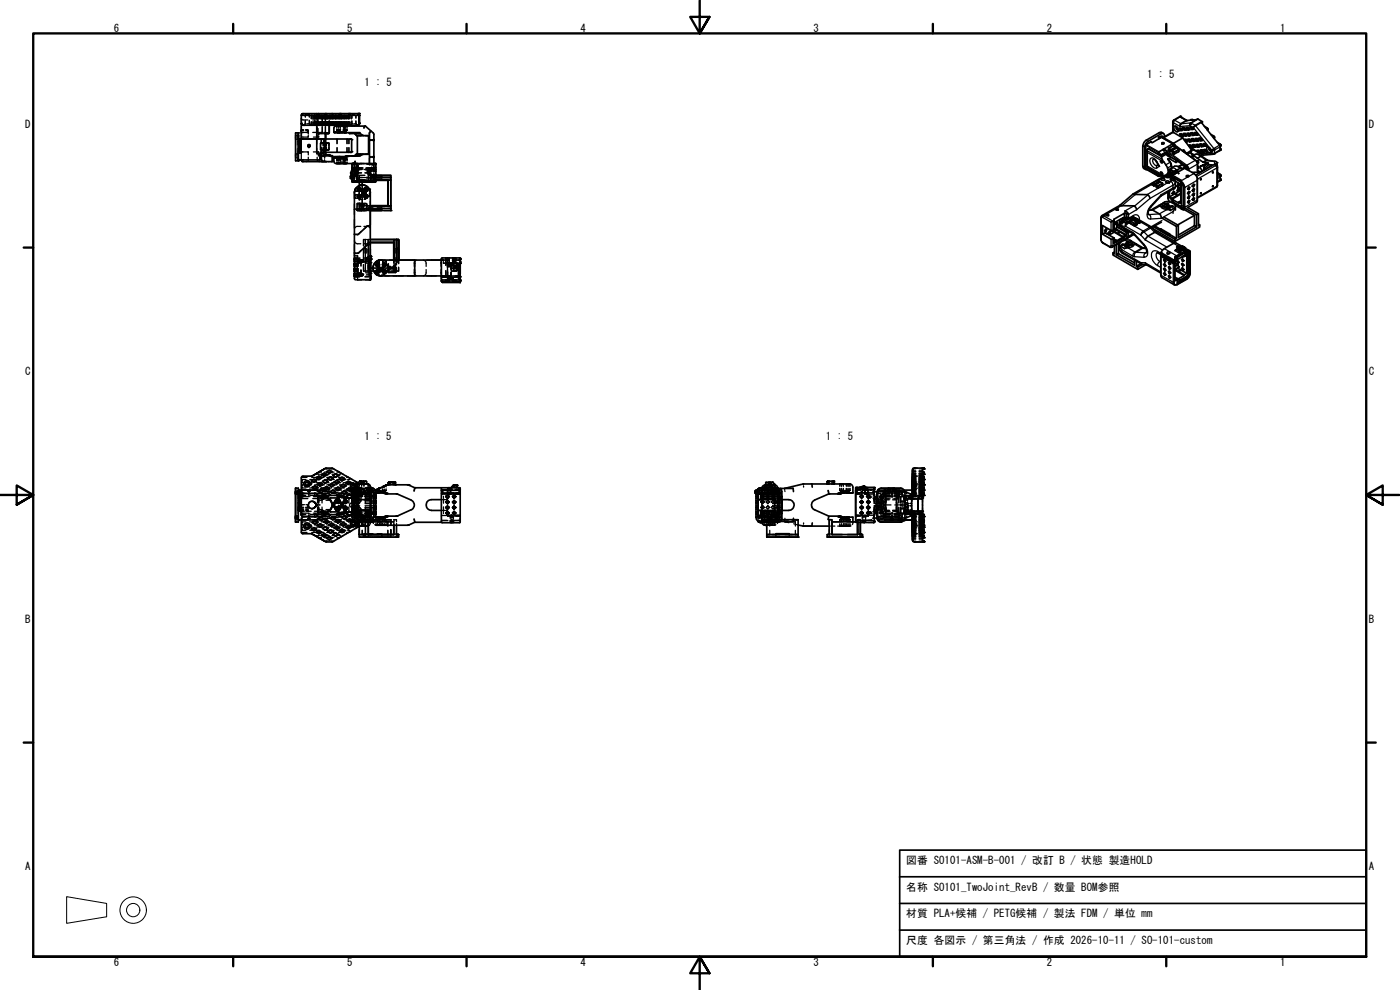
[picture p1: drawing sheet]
<svg xmlns="http://www.w3.org/2000/svg" width="420mm" height="297mm" viewBox="0 0 420 297" stroke-linecap="round" stroke-linejoin="round" font-family="sans-serif">
<defs><g id="words">
<g font-size="3.2">
<text x="34.2" y="9.6">6</text>
<text x="104.2" y="9.6">5</text>
<text x="174.2" y="9.6">4</text>
<text x="244.2" y="9.6">3</text>
<text x="314.2" y="9.6">2</text>
<text x="384.2" y="9.6">1</text>
<text x="344.2" y="23.5">1 : 5</text>
<text x="109.3" y="25.8">1 : 5</text>
<text x="7.6" y="38.4">D</text>
<text x="410.8" y="38.4">D</text>
<text x="7.6" y="112.6">C</text>
<text x="410.8" y="112.6">C</text>
<text x="109.3" y="132.1">1 : 5</text>
<text x="247.8" y="132.1">1 : 5</text>
<text x="7.6" y="186.9">B</text>
<text x="410.8" y="186.9">B</text>
<text x="7.6" y="261.2">A</text>
<text x="272" y="259.3">図番 SO101-ASM-B-001 / 改訂 B / 状態 製造HOLD</text>
<text x="410.8" y="261.2">A</text>
<text x="272" y="267.3">名称 SO101_TwoJoint_RevB / 数量 BOM参照</text>
<text x="272" y="275.3">材質 PLA+候補 / PETG候補 / 製法 FDM / 単位 mm</text>
<text x="272" y="283.3">尺度 各図示 / 第三角法 / 作成 2026-10-11 / SO-101-custom</text>
<text x="34.2" y="289.9">6</text>
<text x="104.2" y="289.9">5</text>
<text x="174.2" y="289.9">4</text>
<text x="244.2" y="289.9">3</text>
<text x="314.2" y="289.9">2</text>
<text x="384.2" y="289.9">1</text>
</g>
</g></defs>
<!-- layer: Hidden (ISO) -->
<g fill="none" stroke="#000" stroke-width=".38">
<path d="M88.7 39.9v.4M90.4 37.9v1.6M90.4 39.6l2 .1M90.4 37l.1 .3M90.4 39.9v.3l.1-.2M90.4 37.1l.1 .1M90.5 35.7l-.1-.2v1.2M90.5 34.3l-.1 .3h.3v-.2M90.6 37.4l.1 .1zM90.7 35.9l1.7 .1M90.7 37.5l.4 .1M90.7 34.4v.2v-.2"/>
<path d="M90.7 34.3h.1M90.7 34.1v.2M90.7 34.1h.1M90.9 37.6h.2zM90.9 34.1h-.2M90.9 39.7l-.2 .1M91 37.6h.1M91.1 38.9l-.6 .1M91.1 39.2l-.7 .1M91.3 37.5l-.1 .1M91.6 37.1h.3M91.6 37.1l-.1 .2"/>
<path d="M91.6 34.1v1M91.6 36.1v1M91.7 38.9h.6l.2 .4M91.8 39.2h.7v.5M91.8 39.7h.7M91.8 34.1v.2M91.8 34.4v.2M92.2 37.1h.4M92.3 39.7h.2M92.4 39.7l.1 .1M92.5 39.5h.1M92.5 39.6v.1"/>
<path d="M92.5 34.1v.2M92.5 34.4v.2M92.5 39.9v.3M92.7 37.1h.1M92.8 37.1l.3 .2M92.8 34.1v1M92.8 36.1v1M93.3 37.5l.2 .1M93.4 34.6v1M93.4 36.6v1M93.7 34.6v1M93.7 36.6v1"/>
<path d="M93.9 39.7h1.9M93.9 36h1.4M94.2 34.6v1M94.2 36.6v1M94.4 36.4v.9M94.4 34.6l.1 1M94.4 36.4l.1 1.2M94.5 36.4v.9h.3M94.9 34.6v1M94.9 36.6v1M95 34.6v1M95 36.6v1"/>
<path d="M95.1 34.1v.2M95.1 34.4l.1 1.2M95.1 37.6v1.3M95.1 37.3h.3M95.2 36.6v1M95.3 35.5v.5M95.3 38.5l-.1 1.7M95.3 38.5v1.2v-1.2M95.3 36v1.3M95.4 34.6v1M95.4 36.4v1.2M95.4 34.1v.2"/>
<path d="M95.4 34.4v.2M95.6 34.6v1M95.6 36.6v1M95.6 34.6h-.3v.4M95.6 34.1v.2M95.6 34.4l.1 1.2M95.7 36.6v1M95.9 39.7v.2M95.9 40v.1M96.1 34.6v1M96.1 36.6v1M96.2 39.7h.8"/>
<path d="M96.4 34.6v1M96.4 36.6v1M96.4 39.7v.2M96.4 40v.1M96.6 34.6v1M96.6 36.6v1M96.6 39.7v.2M96.6 40v.1M96.7 34.6v1.7M96.7 38v1.7M96.8 34.6v1M96.8 36.6v1"/>
<path d="M96.9 34.6v1M96.9 36.6v1M97.1 34.6v1M97.1 36.6v1M97.3 34.6v1M97.3 36.6v1M97.5 34.6v1M97.5 36.6v1M97.6 34.6v1M97.6 36.6v1M97.7 34.1v.2M97.7 34.4v1.9"/>
<path d="M97.7 38v1.7h-.4M97.7 34.6h.1M97.7 39.9v.2M97.9 34.6v-.2v.2h.6v1M97.9 34.1v.2M98 34.6v1M98 36.6v1M98.1 34.6v1M98.1 36.6v1M98.3 34.6v1M98.3 36.6v1M98.4 37.6l.2-.1z"/>
<path d="M98.5 36.6v1M98.7 34.6v1M98.7 36.6v1M98.8 37.1l-.1 .2zM98.8 34.6v1M98.8 36.2v1.4M99 34.6v1M99 36.6v1M99.2 34.6v1M99.2 36.6v1M99.5 34.6v1M99.5 36.6v1"/>
<path d="M99.7 34.6v1M99.7 36.6v1M99.8 34.1v.2M99.8 34.4v.2h-.7M99.9 34.6v1M99.9 36.6v1M100 34.6v1M100 36.6v1M100.2 39.5h.1M100.2 34.6v1M100.2 36.6v1M100.3 39.5v.1"/>
<path d="M100.3 39.5h.7M100.3 39.8h1M100.3 39.7v.1M100.3 39.8h.4M100.4 34.6v1M100.4 36.6v1M100.6 34.6v1M100.6 36.6v1M100.7 34.6v1M100.7 36.6v1M100.9 34.6v1M100.9 36.6v1"/>
<path d="M101.1 39.8h.4zM101.1 34.6v1M101.1 36.6v1M101.1 38.7v.4M101.3 37.8h-.2v.4M101.3 39.8h.1M101.3 39.1v.2M101.3 39.5v.3M101.4 39.8h.1M101.4 34.6v1M101.4 36.6l-.1 1M101.5 37.8h.2v.5"/>
<path d="M101.5 39.1h-.4h.6M101.5 39.8h.3M101.5 39.7v.1M101.5 37.6h.2M101.6 39.7h.1M101.6 39.7l-.1 .1M101.6 34.6v1M101.6 36.6v1M101.7 38.7v.6M101.7 39.4v.4M101.7 39.5h.7M101.7 39.1h.2"/>
<path d="M101.8 39.1h.1M101.8 39.8h.1M101.8 39.7l.1 .1M101.8 34.6v1M101.8 36.6v1M101.9 39.1h.3zM101.9 39.8h.1M101.9 39.1h.1M101.9 34.6h.2v1M101.9 36.6v1h.2v-1M101.9 34.1v.2M101.9 34.4v1.2"/>
<path d="M102 39.1v.2M102 39.5v.3M102.1 39.8h.2M102.2 34.6v1M102.2 36.6v1M102.2 37.8v.4M102.2 38.7v.4M102.3 39.8h.8zM102.3 34.1v.2M102.3 34.4v1.2M102.3 36.6v1M102.3 39.7v.1"/>
<path d="M102.4 39.8h1M102.4 39.5h.5zM102.4 39.5l-.1 .1M102.5 34.6v1M102.5 36.6v1M102.6 34.6v1M102.6 36.6v1M103 34.6v1M103 36.6v1M103.1 39.1h.3zM103.1 37.8v.4M103.1 38.7v.4"/>
<path d="M103.3 37.8v.2M103.3 39.1h.7M103.3 39.5v.1M103.3 34.6v1M103.3 36.6v1M103.3 39.1v.2M103.3 39.5v.3M103.4 38.2v.6M103.4 39.1h.1M103.4 39.8h.3M103.4 39.3v.5M103.4 39.8h.7"/>
<path d="M103.4 39.7v.1M103.5 34.6v1M103.5 36.6v1M103.6 38.7v.6l.2-.2M103.6 37.8v.4M103.6 39.5v.3M103.7 34.6v1M103.7 36.6v1M103.8 39.8h.1M103.8 39.1h.2M103.9 34.6v1M103.9 36.6v1"/>
<path d="M103.9 39.1v.2M103.9 39.5v.3M104 34.6v1M104 36.6v1M104.1 37.8v.4M104.1 38.7v.4M104.2 34.6v1M104.2 36.6v1M104.5 34.6v1M104.5 36.6v1M104.6 34.1v.2M104.6 34.4v1.2"/>
<path d="M104.6 36.6v1M104.6 34.6h.4M104.9 39.8h3.1M104.9 34.6v1M104.9 36.6v1M105 39.8h.1M105 34.1v.2M105 34.4v.2M105.3 37.5l-.1 .1M105.4 34.6v1M105.4 36.6v1M105.5 34.6v1"/>
<path d="M105.5 36.6v1M105.6 34.6v.8M105.6 36.3v.8M105.6 37.1h.3M105.6 37.1l-.2 .2M106 34.1v.2M106 34.4v.2M106.2 37.1h.4M106.2 34.1v.2M106.2 34.4v.2M106.7 37.1h.1M106.8 34.6v.8"/>
<path d="M106.8 36.3v.8M106.8 37.1l.2 .2M107.2 37.4l.2 .2M107.3 39.8v.1M107.3 40v.1M107.4 34.1v.2M107.4 34.4v.2M107.5 34.6h.2M107.7 37.4l-.1 .1M107.8 34.1v.2M107.8 34.4v.2M109.3 38.1l-.1 .3"/>
<path d="M109.7 37.8l-.2 .2M110.9 39.9v1.9M110.9 39.7v.1M111.1 39.6l-.2 .1M111.4 39.4l-.1 .1M88.7 40.8v2.7M88.7 47.8v.4M88.7 46.8v.5M88.7 46.4h.1M88.7 46.5v.3M88.7 47v.4h.3M88.7 40.8h.1"/>
<path d="M88.7 41.5v.3h.3M88.7 44.6v2.2M88.7 46.2h.3M89 40.6h-.3v.6M89.2 47.4h.3v-.4v.9M89.2 41.8h.3v1.7M89.2 40.6h.3M89.2 46.2h.3M89.5 42.3v.1M89.5 44.6v2.2M89.5 47.9h.1M89.5 41.8v.2"/>
<path d="M89.5 45.6v.7M89.5 47.5v.4M89.5 46.8v.4M89.5 46.3h.1M89.5 46.5v.3M89.6 47.9l.1 .1M89.7 41.7l-.1 .1M89.7 42.5v1M89.7 44.6v1M89.8 45.6l.1 .1M89.8 44.6v1M89.8 45.6h.2"/>
<path d="M89.9 42.4l-.1 1.1M89.9 42.3l.1 1.1M90 44.5l-.1 1.3M90 45.9h.1M90.2 44.7v1.2M90.2 42.2v1.2M90.2 41.7l.2 .1M90.2 48h.2M90.4 41.5h.1M90.4 44.4l.1 3.8M90.4 41.2v3M90.4 41.5l.1 .1"/>
<path d="M90.5 45.7l-.1 .1M90.5 40.9l-.1-.3v.3M90.6 41.6v.1M90.6 45.6h1.9M90.7 41.1h1.8M90.7 48.4l.2 .1M90.9 47.9v.1M91 47.9h.1M92.2 48.4l-.3 .1M92.3 45.6h.2M92.5 43.5l.1 .6M92.5 45.6v.9"/>
<path d="M92.5 40.6v.4M92.5 47.2v1M92.6 43.5v.4M92.6 44.1h.2M92.7 43.5l.2 .1-.2 .4 .1-.2M92.8 43.6h.1M92.8 43.8h.1M93 43.7h.1M92.9 43.7h.1M93 43.5l.1 .3-.2 .3M94 45.6h1.6M95 41.7l.1 .1"/>
<path d="M95.1 44.6v1.4M95.1 40.2v1.4M95.1 41.8v1.4M95.2 41.6l.1 .1M95.2 40.6v.5M95.2 47.2l.1 1M95.2 45.6v.9M95.6 45.6v.3zM95.6 46.2v.4zM95.6 46.7h.1M95.6 48.4l.4 .1M95.6 40.8v.3h-1.6"/>
<path d="M95.6 46.5h.7M95.6 46.7h1.1M95.8 48h.1M96 47.2l-.1 .7M96.1 46l-.1 .7M96.3 40.1h-.7v.3M96.4 42.8h.3M96.4 48v.5M96.5 45.6v-1.3v2.3M96.5 41.8v1.3M96.5 45.7v.1M96.5 47.2l.1 .9"/>
<path d="M96.6 46.5v.2M96.6 46.8v.1M96.6 45.7l-.3 .1M96.6 46.9h-.2v.5M96.7 42.8h.1M96.7 44.9h.1M96.8 48.3l.5 .1M96.8 45.7h.2M96.8 46.9h.6M96.8 40.1h.7M96.9 46.5h.8M97 43.7l-.1-.7 .1 .7"/>
<path d="M97 44.2l-.1 .7M97 44.4v.5M97.1 46.5v.2M97.1 45.9l-.1 .1M97.2 45.9l-.2 .1M97.3 43v.1M97.3 41.7v1.9M97.3 44.2l-.1 1.6M97.3 44.9h.1M97.3 41.8v.1M97.3 45.6h.1M97.4 41.8l-.1 .1"/>
<path d="M97.4 45.7h.1M97.4 46.9v.5zM97.4 48v.5M97.5 45.7h.1M97.5 41.7l-.1 .1M97.5 46.5h.2M97.6 41.7l-.1 .1M97.6 48.5h.3M97.7 40.1v2.6M97.7 43.9v2.7M97.7 44.8l.2 .1M97.7 46.6v.1"/>
<path d="M97.7 41.7v1.3M97.8 44.1l-.1 1.6M97.9 46.7h1.4l-.2 .1M98 44.9h.1M98 44.2v.7M98 43v.1M98 43.1v.6M98.1 42.9h.1M98.6 44.9l-.1 .1M98.6 42.9h-.7v.6M98.6 43l.1 .7M98.7 44.2l-.1 .7"/>
<path d="M98.9 46.7l.2 .1M100.2 47.4h.1M100.3 47.4h.7M101 47.2h-.7v.2M101.1 49.1h.1M101.1 47.7v.5M101.1 48.6v.5M101.2 41.7v.1M101.2 45.6v.1M101.2 41.8v1.3M101.2 44.3v1.3M101.2 49.1h.5"/>
<path d="M101.3 48.6v.5h-.2M101.3 47.7h-.2h.3M101.3 47.7h-.2h.4M101.3 47.7h.1M101.3 47.7v.5M101.3 47v.3M101.3 47.5v.2M101.4 47.7h.1M101.5 49.1h.7h-.2M101.5 47.1h.1M101.6 47.2h.8M101.7 49.1h.2"/>
<path d="M101.7 47v.3M101.7 47.5l-.2 .2M101.7 48.6v.5M101.7 47.2v.2h1.1M101.8 49.1h.2M101.8 47l-.1 .1M101.9 47.7h-.2v.5M101.9 47.7h.3zM101.9 47.7h.3h-.2M101.9 47l-.1 .1M102 47v.3M102 47.5v.7"/>
<path d="M102 48.6v.5M102.2 47.7v.5M102.2 48.6v.5M102.3 47v.1M102.3 47.4v.6M102.3 48.5v.6M102.4 47.4h.5zM102.4 47.2v.1M102.4 47.2h.5zM102.4 47.2v.2M102.4 47.4h.1M102.5 49.1h-.2h.5"/>
<path d="M102.6 47.4v.6M102.6 48.5v.6M102.9 47.4v.6M102.9 48.5v.6M103.1 47.7h.3zM103.1 48.6v.5h.2M103.1 47.7v.5M103.3 49.1h-.2h.3M103.3 49.1h.7M103.3 49.1h.2M103.3 48.9v.2M103.3 47v.3"/>
<path d="M103.3 47.5v.2M103.3 47.2v.2M103.4 47.7h.1M103.4 48v.7M103.4 47v.5M103.4 47v.1M103.5 47.7h.3M103.6 47v.3M103.6 47.5v.7M103.6 48.6v.5M103.7 47h.6zM103.7 47h.1"/>
<path d="M103.8 49.1h.1M103.8 49.1h.2M103.9 47h.1M103.9 47.5v.2h.2h-.3M103.9 47v.3M104.1 48.6l-.1 .5M104.1 45.6l.1 .1M104.1 41.8v1.3M104.1 44.3v1.3M104.1 47.7v.5M104.2 41.7l-.1 .1M104.6 46.8v.2"/>
<path d="M104.7 41.8v1.3M104.7 44.3v1.3M104.8 40.1h1M104.8 45.7h.1M104.9 41.7l-.1 .1M105.3 51.8v.1M105.3 51.7h.1M105.3 52.5v.2M105.4 51.9l.5 .4M105.4 52.9h.1M105.5 53.5l.4 .3M105.6 52.9h.3"/>
<path d="M105.7 53.6v.1M105.7 52.9h.1M105.7 53.2l.2 .1h-.2M105.7 51.2l.2 .2M105.7 51v.7M105.7 51.9v.4M105.7 52.6v1.3M105.7 54.5v.1M105.7 52.4h.2M105.7 50.8h.2M105.7 50.3h.2M105.7 51.4h.2"/>
<path d="M105.7 51.6v.1M105.7 52.9l.3 .2M105.8 52.8l-.1 .1M105.8 52.8h-.1M105.8 54.7h.1M105.9 51.4l-.1 .1M105.9 51.7l.3 .4M106 54.7h.2M106 51l-.1 .2M106 52.9h.3M106 52.4h.3M106 53.3h.3"/>
<path d="M106 50.8h2.7M106 50.3h.3M106 51.4h.3M106.1 54l.2 .2M106.2 52.6l.3 .3M106.2 53.3l.2 .2M106.2 54.6l-.2 .1M106.2 49.1l.1 .2M106.3 49l-.4 .1h.5M106.3 53v-.3v1.8M106.3 54.5h-.1M106.3 54.5l-.3 .2"/>
<path d="M106.3 50.3l.1 .5M106.3 50.8h1.6M106.3 50.7h.1M106.3 50.5h.1M106.3 51.2v.5M106.3 52v.5M106.3 53.2v.5M106.3 54.1v.4M106.3 50.4h2.7M106.4 51.9v.5zM106.4 57.5v2M106.4 48.8l-.1 2.2"/>
<path d="M106.4 52.4l.1 .1M106.4 50.7h-.1M106.4 58.4h.7M106.5 40.1l.1 .1M106.5 46.8h.4M106.6 51.9v.4M106.6 51l-.2 .1M106.6 52.3l.3 .3M106.6 48.6v-.2v1.2M106.6 49.8v.9M106.6 40.1h.7M106.6 50.7h-.1"/>
<path d="M106.6 56.8l-.1 .3M106.6 59.5h.3M106.6 52.6h.2M106.6 56.8v.1M106.6 57.2v.2M106.6 58.4v.4M106.6 59.2v.3M106.7 49.1h.6M106.7 52.3h.1M106.7 54.3l-.3 .1M106.7 50.5l-.2 .1M106.8 51.9v.4"/>
<path d="M106.8 40.5l.3 .2zM106.8 50.5l-.2 .2M106.9 51l.2 .2M106.9 54.3h.2M107 51.8v.6zM107 56.2l-.4 .6M107 52.6v1.7M107 52.4l-.1 .1M107.1 40.7h.4M107.1 49.6l-.1-.4v1.7M107.1 57.4h-.7v.3M107.1 49.1h1.5"/>
<path d="M107.1 59.5h.5M107.2 50l.1 .2M107.2 50.5l.2 .1M107.3 50.2v.2h-.6M107.3 56.8v.4l.4 .3M107.3 59l.1 .2M107.3 49.2v.4M107.3 49.9v.3M107.3 51.8v.3M107.3 52.4v.2M107.3 54.3h1.2M107.3 46.3h1.7"/>
<path d="M107.3 49.1l.1 5.2M107.3 40.1l.4 .1M107.4 50.3v.4l.1-.2M107.4 56.5h.7M107.4 57.3l.4 .2 .3-.2M107.4 59.2l.2 .2 .5-.1M107.4 59.2l.2 .2M107.4 58.5l-.1 .3M107.4 49.8l.1 .7M107.4 51.5v.4h1.1M107.4 49.6v.4M107.4 50.8v.4"/>
<path d="M107.4 54.2v.1M107.5 49.6l-.1 .7M107.5 50.5l.1 .1M107.6 59.5l.8 .4zM107.6 58.4l-.2 .1M107.6 56.4l.5 .1M107.6 40.1h.4M107.6 56.4h.2M107.6 46.7l-.5 .1M107.6 50.7h.1M107.7 50.7l-.1 .1M107.7 58.6h.1"/>
<path d="M107.7 56.6h.1M107.8 58.3l-.2 .1 1 .1M107.8 52.8v-.2h1.7h-1.7v2.1M107.8 55.7v4.4M107.8 59.2h.1M107.8 53.3h1M107.9 58.6v.1M107.9 56.6v.1M107.9 58.3l.2 .2M107.9 40.7h1.2M107.9 57.1l-.1 .1M108 57.1h-.1"/>
<path d="M108 59l-.1 .1M108 54.7h1M108 40.5l.3 .2M108 56.4l.1 .1M108 58.4l.1 .1M108.1 55.6l-.6 .3M108.1 59.3h.1M108.1 58.4l.4 .3M108.1 56.8v.1M108.1 58.5l-.5-.2-.2 .2M108.1 58.8v.2M108.1 57.3l.2-.2-.2 .2"/>
<path d="M108.1 59.3l-.1 .1M108.1 57.3l-.2 .1M108.1 56.5v.1M108.1 56.5l.2 .1M108.1 58.5l.2 .1M108.2 56.6l.1 .1M108.2 46.3l-.3 .2M108.2 54.2l-.1 .1M108.3 59.2l-.2 .1zM108.3 50.8h-.9h1.2M108.4 49.1l-.6 .2M108.4 49.1h.9"/>
<path d="M108.4 49.1l-.5 .1M108.4 40.7h-1.1h1.1M108.4 54l-.1 .1M108.4 56.8v.2M108.4 58.7v.3M108.5 57.1l-.4 .3M108.5 57.6l.5 .2M108.6 57.3l-1 .1M108.7 55.5l1.2 .3M108.7 58.7v3h3.1M108.9 57.1l.6 .4M109 57.3l.3 .3"/>
<path d="M109 58l-.2 .2-.3-.1M109.2 57.8h.1M109.2 50.8h2.4M109.3 59.8l.9-.4zM109.3 58.2l-.3 .3M109.3 59.2l.3 .2 .5-.1M109.3 56.5h.8M109.3 57.3l.5 .2 .3-.2M109.5 58.3l-.6 .4M109.5 57.8v.2zM109.5 54h-1.7h1.9M109.5 53.3h-1.7v.2"/>
<path d="M109.5 40.7h1.1v2.2M109.5 56.4l-.3 .7M109.5 51.9h1.1v.7M109.5 54.3h1.2M109.6 50.8h1.7v1.8M109.6 58.3h.2M109.6 56.4h.2M109.6 57.9h.3M109.7 56.6h.1M109.7 58.6h.1M109.7 53.3h3.1M109.7 57.7l.2 .2-.2 .2 .2-.2z"/>
<path d="M109.9 56.4l.2 .1M109.9 57.1v.1M109.9 49.1h1.3M109.9 50.4h2.3M109.9 56.6l.1 .1M109.9 58.6l.1 .1M109.9 57.4h.1M110 56.7h.1M110 58.7h.1M110 58.4l.1 .1M110 59.4h-.1M110 56.4l.1 .1"/>
<path d="M110 59v.1M110 57.1h.1M110 54.1h-1.3v3.9M110 59.3h.1M110.1 54.7h1.5M110.1 49.2l.8 .2M110.1 58.5l-.5-.2-.3 .2M110.1 58.8v.2M110.1 56.8v.1M110.1 58.5h.1M110.1 57.3l.1-.2-.3 .4-.3-.1M110.1 57.3h.1"/>
<path d="M110.1 58.5l.2 .2M110.1 56.5l.1 .1M110.1 58.8l.1 .1M110.2 59.2l-.1 .1M110.2 50.8v1.2M110.2 53.1v1.2M110.2 58.9l-.1 .1M110.3 59.1l-.2 .2M110.4 57l.1-.1zM110.4 59.2l-.2 .2M110.4 58.7l.1 .2M110.4 56.8l.1 .1"/>
<path d="M110.4 58.8l.1 .1M110.4 51.9l.2 .6M110.4 51.4l.1 .1M110.4 52.3a.42 .42 0 0 1 .2-.5 .42 .42 0 0 1 .6 .1 .42 .42 0 0 1-.2 .6M110.5 58.9l-.1 .1M110.6 51.7h.3l.3 .3M110.6 59l.1-.2zM110.6 53.3v.1M110.6 53.1v.3M110.6 53.4h1.3M110.6 44.1v2.2h-1.1M110.6 53.5v.8"/>
<path d="M110.7 52.6h.2M110.7 54h3.7M110.8 51.2h-.2M110.8 50.9l-.4 .3M110.8 56.7l.3 .7v1.8M110.8 54.3l.2 .1M110.9 51.7l.3 .3M110.9 42.7v3.8M110.9 47.5v1.9M110.9 56.8v.7M110.9 58.1l-.1 .7M110.9 49.4h.2"/>
<path d="M110.9 51.2l.1 .2M111 47l.4 .1-.4 .1M111 47v.2M111 47.2h.4M111 47h.4M111.1 52.6h1.7M111.2 49.1h.3M111.2 49.1h.5M111.2 54l.2 .2M111.2 52l-.2 .4h-.4M111.2 51.2l-.1 .3M111.2 51.2v.3"/>
<path d="M111.3 51v-.2v.2M111.3 51.2h.1M111.3 53h.1M111.3 52.7v.2v-.2M111.3 52.7v.2h.3M111.3 53.1v1.6l-.2-.2M111.3 52.4h.3M111.3 53.3h.3M111.3 51.3h.3M111.4 42h-.4l.4 .1M111.4 41.9l-.4 .1M111.4 54.1h1.4v.4"/>
<path d="M111.6 50.2l-.4 .5M111.6 54.4l.3 .2M111.8 47.2h.4M111.8 42h.4M111.8 47.1h.4M111.8 41.9h.4M111.8 42.1h.4M111.8 47h.4M111.8 49.3l-.4 .1M111.8 54.6h.1M111.9 52.9h.5M111.9 50.8h.5"/>
<path d="M111.9 49.1h.3M111.9 52.7h-1.3v.2M111.9 52.4h.5M111.9 51.3h.3M112 49.7l.2-.5v1.8M112 52.7h.8v.3M112.1 54.4l-.2 .2M112.2 49.1h.2h-.2M112.2 54.5h.1M112.2 52.7v.3l.2-.1zM112.2 53.2l.2 .1h-.5M112.2 50.7l.2 .1"/>
<path d="M112.2 51.2l.2 .2h-.2M112.2 54.5l.2 .2h-.3M112.2 49.1h.1M112.2 52.6v-.2v.2M112.2 50.7v.3M112.2 50.5h.1M112.2 51.2h.1M112.2 53.1v.2v-.2M112.2 49.1l-.2 .2M112.2 54l-.1 .3M112.2 51.2v.5M112.2 52v2.5"/>
<path d="M112.2 50.3h.2M112.3 49.1h.1M112.3 54.6l.1 .1M112.4 50.8l-.2 .2M112.6 52.9h.2M112.6 52.4h.2M112.6 53.3h.2M112.6 50.8h.2M112.6 50.3h.2M112.6 51.4h.2M112.7 54.6l-.1 .1M112.8 49.2v.4"/>
<path d="M112.8 50v.5M112.8 50.7v.3M112.8 51.2v.5M112.8 52v.5M112.8 53.2v.5M113.2 52.7h1.4v.2M114.6 53.1v.3h-1.4l1.4-.1M115.4 54h1.9M106.4 76.1v.7h.3M106.4 75.9l.3 .1M106.4 70.3h.3M106.4 73.3v2.1"/>
<path d="M106.4 72.3a1 1 0 0 0 1 .8h.9M106.4 65.9v2.5M106.4 61.3v3.1M106.4 77.8v.3M106.4 78.3l.3 .1M106.4 79.3v.3M106.4 79.8l.3 .1M106.4 77.9h.3M106.4 79.5h.3M106.7 62.7l-.3 .2M106.7 79h-.3v.2M107 76.8h.3v.3"/>
<path d="M107 76h.4M107 78.4h.3M107 77.9h1.5M107 79h1.5M107.3 77.8l.1 .1M107.3 79.3v.2h-.3M107.3 77.5v2.4h-.3M107.7 78h.1M107.8 78.2h.1M107.8 63v.2l1.2-.1M107.8 61.8h1.2h-1.2v.2M107.8 60.9v2.3h1.9"/>
<path d="M107.8 62.5h1.2M107.9 78.7h.1M107.9 78.2h.1M107.9 78.3h.1M107.9 78.5h-.1M107.9 78l.2 .2M108 63.2h.1M108 77.5l-1.6 .1M108 78.7h.1M108 78.3h.1M108.1 61.1h.1M108.1 78.5v.2"/>
<path d="M108.3 62.7h-1.3M108.3 78.3v.2M108.3 61.2v.6M108.3 67.9h-1.2l-.6 .5M108.3 62.4v.6M108.3 78h.5zM108.3 61.2l.2 .1M108.4 78.2h.3M108.4 69.5l-1 .9-.4-.1M108.4 75.1l-.9 .8M108.6 62.9v.1M108.7 78.4l-.3 .1"/>
<path d="M108.8 78.3v.1M108.8 78l.1 .2M108.9 78.5l-.2 .2-.4-.1M109 61.3h.1M109 61.1v.2M109 61.3v.5M109 62.4v.6M109 78.2l.1 .1M109.1 78.3h.1M109.1 74.7v3.8M109.2 78.5h-.9v1.3M109.2 77.3v1.3h.1"/>
<path d="M109.2 63h.1M109.2 62.7h1.3l.1-.3h1.3h-1.3v.3M109.2 67.9h1M109.3 71.9h-.2v1.9v-1.9h.9M109.3 62.4v.6M109.3 63.2h.2M109.3 74.6h-.1v1.3M109.3 61.2v.7M109.4 63.2h.1M109.5 61.1h-.1M109.5 74.6l.2 1.3M109.5 78.6h.4"/>
<path d="M109.6 77.5h1.7M109.7 71.9l.2 4v-1.3h-.3M109.7 74.7v6.6M109.7 77.9h1.3M109.7 79h1.2M109.7 62.5h2.2M109.8 77.9h1.2M109.8 78.6h.1M109.9 77.3v1.3M110 78.5h.9M110 63.2h4.4M110 61.8h1.1"/>
<path d="M110.2 67.9l.8 .5M110.2 67.9l-.9 .8M110.2 73.5l-.9 .8M110.2 67.8v.1M110.2 71.9h.9M110.3 73.4h.3M110.5 71.9v9.4M110.5 77.1l-.3 .2M110.6 62.9v.2h.1M110.6 77.2l-.4 .1M110.6 72.8h.1M110.6 67.7l-.3 .1"/>
<path d="M110.9 62.7l.2 .2M110.9 72.8h.2M110.9 63.1h.2M111 77.9h.1M111.1 73.3l-.2 .1M111.1 67.7h-.2M111.1 72.3l-.4 .7-1.5 .1M111.1 73.3v1.4M111.1 67.4v1M111.1 60.4v1.6M111.1 62.3v.2M111.1 76.8l-.3 .1"/>
<path d="M111.3 77.7l-.1 .1M111.3 76.9l-.4 .2M112 79.9v.2M112.1 79.6l-.1 .2M112.4 79l-.1 .2M112.7 78.6l-.1 .2M112.8 79.2l.2 .6M113 79v.8M113 79.8l.2 .2M113 79.8h.1M113.2 78.3h.2M113.2 62.4h1.4z"/>
<path d="M113.2 62.5h2.2M113.3 78.9l.5 .2M113.3 78.3l-.5 .3M113.3 61.7h3.1M113.4 79.7l-.1 .2M113.5 79.1l-.3 .1M113.5 78.9l.3 .2M113.7 79.4l-.2 .3M113.7 78.3h.2M113.7 79l.2 .4-.2 .4M113.7 79.8l-.1 .1M113.8 79.1l.1 .3"/>
<path d="M113.9 79.8l-.3 .3 .3-.2M113.9 79.3l-.1 1M113.9 79.6l-.2 .2M113.9 79.5l-.2 .3M114.2 78.1h-.3v.7M114.5 78.1h.4v.7M114.6 62.9v.2M114.6 62.4v.3M114.8 79.6l.1 .2M114.9 79.8l.2 .3M114.9 79.3v1M114.9 78.3h.4"/>
<path d="M114.9 79v.8M114.9 79.8l.2 .1M115 79l-.2 .2M115.2 78.9l-.2 .1M115.4 78.3h.4M115.4 63.2h1.9M115.4 79.1l-.3 .1M115.4 79.7l-.1 .2M115.4 78.9l.4 .3M115.5 78.9l-.5 .1M115.6 78.3h.4M115.6 79.4l-.1 .3"/>
<path d="M115.6 78l-1.8 .1M115.7 79l.2 .2-.2 .6M115.7 79.8l-.1 .1M115.9 79.3l-.2 .5M115.9 79.6l-.2 .2M116 78.3v.2M116 78.8l.3 1.3M116 78.3v.3M116.3 62.5h1M116.5 79.7l.1 .1M116.5 79.2v.1M116.5 79.5v.5"/>
<path d="M116.6 79.9h.7M116.9 78h1.6M118.2 78v.9M118.2 79.6v.8h-3.1M118.2 71.9v1.9M118.2 74.7v4.4M118.2 79.4v1.9M118.6 79.7v.2h-.7M118.7 78h.3v1.5M118.9 74.6v1.3zM118.9 74.6h.1M118.9 74.6h.2"/>
<path d="M119.1 78.6h-.2v-1.3v1.3h.3M119.3 74.6h.3v1.3M119.6 77.3v1.3h-.3M119.6 78v1.1M123.8 78h1M124.3 78l.2 .3M124.5 78.7v1.2M124.8 78.2l-.5 .5v1.2M127.1 78l.7 .5 .1 1.4M128.1 78h1.4M132.5 78v.3M132.5 78.7v.3"/>
<path d="M132.5 78.5v.5M132.5 79v.9M132.5 77.8v.1M132.6 78l-.1-.2v.2M133.1 78v.3M133.1 78.7v.3h.4M133.8 79h1.8M133.8 77.4v.2M133.8 77.8v1.8M133.9 79h1.8M134.3 77.8v.5l.1-.3h-1.9M134.3 78.7v4.1v-1.3"/>
<path d="M134.3 79.9v-.9v.9M134.3 77.4v.2M134.4 79.5l.1 .2M134.4 79.4v.1M134.6 79.2h.2M134.6 78h.2M134.7 79.8h.2M134.8 77.4v.2M134.8 77.8v.5M134.8 78.7v.3M134.9 79.9l-.2 .1M134.9 79l-.4 .1"/>
<path d="M135.1 79.7h.1M134.9 79.4v.2M135 79l.1 .2M135.1 79.3v.4M135.1 79.4l.2 .3M135.1 79.6v.1M135.3 79.7h.1M135.3 79.1v.6M135.3 79.3v.2M135.3 79.6h.8zM135.3 79.6v1.1M135.4 79.2v.4"/>
<path d="M135.5 79l-.4 .4 .3-.4-.2 .2M135.6 79.6l-.1 .1M135.6 79.9l-.1 .1M135.6 79.2v.4M135.6 79l.2 .2M135.6 79h.1M135.8 79v.1M135.8 79.7h-.1M135.8 79.1v.6M135.8 79.7h-.4M135.8 77.4v.2M135.8 77.8v.5"/>
<path d="M135.8 78.7l.2 .3M135.8 78h2.1M135.8 79.1l.1 .1M135.9 79.6l-.1 .1M135.9 79.6h.3M136 79.4l-.2 .3M136 79.3v.2M136.1 79h.4M136.3 77.8v.5v-.3h.2M136.3 77.4v.2M136.3 78.7v.3M136.6 79.6h.5"/>
<path d="M136.6 79h1.5M136.8 77.4v.2M136.8 77.8v.5M136.8 78.7v.3M136.9 79.6h.8M137 79.6l-.1 .1M137.2 79.4h.1M137.5 78l.3 .1zM137.7 79.3h.1M137.9 79h.1M138 78h-.1M138.1 78.6l-.1-.3 .1 .4"/>
<path d="M138.1 78h-.2M138.1 78.4v1.9M138.1 77.8l-.1 .1M106.4 80.8v.3M106.4 81.3v.2h.3M106.4 82.4v.3M106.4 82.9v.1h1.5M106.4 82.5h.3M106.4 81h.3M106.7 80.5h-.3v.2M106.7 82h-.3v.2M107 82.5l.3-.1v.8"/>
<path d="M107 81h.3v-.2v1.4M107 80.5h.3v.2M107 82h.3M107 81.5h.3M107.3 83.6v.3h1.2h-1.2zM107.3 81.2v1.7h1.2M107.3 81.8h1.2M107.8 82.3h.1M107.8 82l-.1 .1M107.8 82.7h.1M107.9 82.6h.1M107.9 82.1l.2 .2"/>
<path d="M108 82.4l.1 .1M108.1 82.7l-.2 .2M108.3 82.3v.2M108.3 82.1l.5 .1zM108.3 81v1.3v-1.3M108.3 82.3h.9M108.4 82.3h.3M108.7 82.5l-.3 .1M108.8 82.4v.1M108.8 82.2h.1M108.9 82.6l-.4 .3-.2-.2M109 82.3l.1 .1"/>
<path d="M109.1 82.4h.1M109.3 81.3h-.2v-1.9v1.9h2.2M109.5 83h1.7M109.7 83.9h1.2M109.7 81.8h1.2M109.8 82.9h1.2M110 82.3h.9M110.6 80.4h3.8M111 82.9l.1 .1M111.1 83h.1M111.1 83l.2 .1M112 80.6l.1 .5"/>
<path d="M112 80.9l.3 .6M112.1 81.3h4.4M112.3 81.7l.4 .5M112.6 82.1l.6 .4M112.8 81.2l.2-.3h.5a.56 .56 0 0 0-.6 .2 .56 .56 0 0 0 .1 .7M112.8 81.5l.2 .3M113 81.8l.1 .1M113.2 81.1h.3M113.2 82.5l.4 .2M113.2 82.5h.7M113.2 82h.3M113.2 80.1l.1 .1"/>
<path d="M113.3 80.1v.1M113.3 82.6h.2M113.4 81.8h-.1M113.5 80.1l-.2 .1M113.6 80.6l.4 .5M113.7 81.3l-.2 .4M113.7 81l.2 .4-.2 .4M113.7 81.8l-.1 .1M113.7 81.8h.1M113.8 80.6l.2 .3M113.9 81.3l-.2 .5M113.9 81.2l-.1 .5"/>
<path d="M114 82.8h.4M114.1 80.2l.1 .5M114.2 81.3l.2 .2 .2-.2-.2 .2zM114.2 81.1l.2 .2 .1-.2zM114.3 82.8h.6M114.4 80.8v.1M114.6 80.2l.1 .3-.2 .2M114.9 80.6l-.3 .3M114.9 81l-.1 .4 .2 .4M115.1 80.6l-.4 .5M115.1 81.1h.3M115.2 80.1h.2"/>
<path d="M115.2 82l.1 .2M115.3 82.3v.2h-.7M115.3 82v.2M115.3 82.3h.1M115.4 82.8h1.5M115.4 81.8h-.1M115.4 82l-.1 .2M115.4 82.2l-.1 .1M115.5 80.9l-.5 .1M115.6 81.3l-.1 .4M115.6 82l-.2 .2M115.7 81l.2 .2-.2 .6"/>
<path d="M115.7 81.8l-.1 .1M115.8 81.8l-.2 .2M115.8 81.8l-.1 .1M115.9 81.3l-.2 .5M116.3 81l-.5 .8M116.5 81.1v.1M116.5 81.5v.1M116.5 81.4v.1M116.5 80.9v.4M116.5 81.6h.1M116.6 81.6h.7M116.6 80.9v.1"/>
<path d="M116.7 80.9h.6M117.3 81.3h2.3v-1.1v1.1h-.2M117.9 80.9l.7 .1M117.9 81.6h.7M117.9 82.8h1.3M118.2 80.2v1.1h.3M118.4 80.2h.1M118.6 81.1h.1M118.6 81.5v.1M119 80.2v1.1M119.5 82.8h1.6M122.4 82.8h2.4"/>
<path d="M124.3 80.9v1.2l.5 .6M124.5 82.5l-.2 .3M124.5 80.9v1.3M127.9 80.9l-.1 1.3-.7 .6M128.1 82.8h2.9M132.5 82.5v.3h3.6M132.5 81.8v.4M132.5 83.7v.3M132.5 84.3l.2 .2M132.5 82.9h.5M132.5 80.9v1.3M132.5 82.7v.9"/>
<path d="M132.5 83.4v.2M132.5 82.9v.1M132.6 83.9h1.8M132.6 82.9h1.8M132.7 83.2l-.1 .1M132.7 84.6l.1 .1M132.7 84.5h1.7M132.7 83.2h1.6M132.7 83.2h.1M132.8 83.1l-.1 .1M132.8 84.7h.1M132.8 83.1v.1"/>
<path d="M132.8 84.7h2.1M133.1 83l-.3 .1M133.3 82.9h.6M133.7 82.9l-.4 .1M133.8 81.2v1.6l.2-.1M133.8 83.9v.2M133.8 84.3v.2M134.2 82.8l-.2 .1M134.3 80.2v-1.2v1.2M134.3 82.3l-.1 .3M134.3 81.8v.3M134.3 82.3l-.2 .4"/>
<path d="M134.3 83.9v.2M134.3 84.3v.2M134.3 80.1h1.1M134.7 83.3h.1M134.7 83.7h.1M134.7 83.1h.2M134.7 83.9h.2M134.8 83.9v.2M134.8 84.3v.2M134.9 83.3v.1M134.9 83.6v.1M134.9 83.2l.2 .1"/>
<path d="M135.1 83.7l-.2 .1M135.3 83.7l.5 .1M135.3 83.2h.5zM135.3 83.8h.5M135.3 83.4v.2M135.3 81.7v1.1v-1.1M135.4 83.4l.4 .1-.4 .1M135.8 83.9v.2M135.8 84.3v.2M135.8 83.2l.1 .1M135.9 83.7l-.1 .1M135.9 80.6h.3"/>
<path d="M136 84.7h2.1M136 82.9h1.7M136 83.4v.2M136 83.2h1.7M136.1 80.4h.3M136.1 83.9h1.9M136.1 84.5h1.9M136.3 83.9v.2M136.3 84.3v.2M136.4 82.8h1.3M136.6 80.6h.5M136.6 80.1h1.1"/>
<path d="M136.7 80.4l.3 .2M136.8 83.9v.2M136.8 84.3v.2M137.2 80.6v.2M137.2 80.7h.1M138 82.5l-.1 .2M138.1 84.3h.1M138 84l.1 .1M138.1 82.2l-.1 .1M138.1 81.6v1.3M88.7 147.9h.3M88.7 147.4h.3"/>
<path d="M88.7 154.7h.3M88.7 155.2h.3M88.7 155.8h.3M88.7 148.3h.3M89.2 155.2h.3v.5M89.2 154.7h.3v.7M89.2 147.4h.3M89.2 155.8h.3M89.5 150.8v2.3h.3M89.5 155.8h.1M89.5 147.2v.1M89.5 147.1v8.7"/>
<path d="M89.5 156.2v.4M89.5 147.4v.5h-.3M89.5 146.5v.4M89.5 155.4v.4M89.5 147.4v.3M89.5 148v.3h-.3M89.7 156h.1M89.7 153.1v-2.4l.1 2.5M89.7 147.1h-.1M89.7 147.1v2.4M89.8 150h-.3v1M89.8 153.1l.1 .1"/>
<path d="M89.8 150v1M89.8 152.1v1M89.9 149.9l-.1 .1M89.9 153.3h.1M89.9 153.1h.1M89.9 149.8l.1 3.5M90 152.1l.1 1.2M90 152.8h.1M90 147.1v2.5M90 153.3h.1M90.1 149.7l-.1 1.2M90.2 149.7v3.6v-.2"/>
<path d="M90.2 152.8h.1M90.2 147.1v2.5M90.4 151.5v.1M90.4 153.1l.7 .1M90.4 153.8v.1M90.4 149.1l.1 .2M90.4 155.5l.1 .3M90.4 152.2h.7M90.4 154.4h1.4M90.4 147.1v.7M90.4 152v2.6M90.4 155.3v.7"/>
<path d="M90.4 152.3h.7M90.4 152.4h.7M90.5 148.8l-.1-.3v3.3M90.5 154.3l-.1 .1M90.5 147.3l-.1 .3M90.6 151.4h.1M90.6 148.9l1.9 .1M90.7 153.5l-.2 .2M90.7 149.5l1.7 .1M90.7 155.9h1.7M90.7 155.9h2.1M90.7 157.2v.3h.4"/>
<path d="M90.7 146.1v.3h1.1M90.7 147.7v.3h1.2M90.7 142.9v.2M90.7 143.2h1.4M90.7 144.5v.3h.4M90.7 155.6v.3M90.7 158.8v.3h1.1M90.8 154l-.2 .1M90.8 147.1l-.2 .1M90.8 153.4h.6M90.8 151.4h.6M90.9 154h1.6"/>
<path d="M91.1 145.5h-.4v.3M91.1 158.2h-.4v.3M91.1 152.9h-.7l.7 .1M91.4 145.5h.4M91.4 157.5h.4M91.4 158.2h.4M91.4 144.8h.4M91.6 158l.2 .2M91.6 145.3l.2 .2M91.8 152.9l.7 .1M91.8 153h.7v.4M91.8 157.5l-.2 .3"/>
<path d="M91.8 144.8l-.2 .3M91.8 148.6h-1.4v2.3M91.8 152.2h.7M91.8 153.2h.7M91.8 158.2v.1M91.8 145.5v.1M91.8 152.4h.7M91.8 151.4l.5 .1M91.8 153.4h1.6M91.8 156.6h-1.1v.3M91.8 143.9h-1.1v.3M91.8 157.5h.1"/>
<path d="M91.8 144.8h.1M91.9 158.4h.2M91.9 145.7h.2M91.9 155h-1.2v.3M92.1 157.3l-.2 .1M92.1 144.6l-.2 .1M92.1 159.8l-1.4 .1M92.3 151.4l.1 .1M92.4 147.1v.1M92.4 147.3v.1M92.4 155.6v.2M92.4 151.6h.1"/>
<path d="M92.4 151.5l.1 .1M92.5 147.4h.1M92.5 152.2l-.7 .1M92.5 155.6h.1M92.5 151.6v.6M92.5 152.3v.1M92.5 145.5h1M92.5 157.5h1M92.5 147.4v.2M92.5 147.8v.3M92.5 155v.2M92.5 155.4v.2"/>
<path d="M92.5 158.2h1.2M92.5 144.8h1.2M92.6 148.1v.3M92.6 148.7v.3M92.6 154v.3M92.6 154.7v.3M92.6 147.4h.2M92.6 155.6l.1 .2M92.7 155.4l.4 .4M92.7 152.1l.3 .3 .7 .2M92.7 147.1v.1M92.7 147.3v.3"/>
<path d="M92.7 147.8v.3M92.7 155v.2M92.7 155.9v.1M92.8 147.1h-2.1v.3M92.9 146.4h1.1M92.9 156.6h1.1M92.9 147.8v.3M92.9 155v.2M92.9 155.4v.2M93 143.9h1.1l-.2 .1M93 159.1h1.1M93 148.1v.3"/>
<path d="M93 148.7v.3M93 154v.3M93 154.7v.3M93.1 147.3l-.2 .3M93.1 147.1v.1M93.1 155.9v.1M93.1 148.6h1.5M93.2 155l2.7 .1M93.5 159.8h1.5M93.5 143.2h1.5M93.7 144.1l-.3 .2 .3 .1M93.7 150.4l-.5 .1-.5 .5"/>
<path d="M93.7 158.6l-.3 .1 .3 .2M93.7 156h1.4M93.7 156.7l.2 .3M93.9 159l.2 .1M93.9 146.4h.1M93.9 146.1l-.2 .2M93.9 147.1h2.2M93.9 155.9h2.2M94 156.6h-.1M94 146.4l.2 .1M94 144.6l.2 .1M94 149h2.3"/>
<path d="M94 154h2.3M94.1 159.1v.1M94.2 156.4l-.2 .2M94.2 159.2h.1M94.2 143.8h.1M94.2 157.1l.3 .2M94.2 158.3l-.2 .2M94.3 146.7h.2M94.4 153.4h.9l.2 .6M94.4 159.1h1.5M94.4 143.9h1.5M94.4 154.8v.3"/>
<path d="M94.4 145.5h1M94.4 148.3v-.3v.3M94.4 148.6v.4M94.4 154.4h.2M94.4 157.5h1M94.4 148.4v.3M94.4 148.8v.2M94.4 154.7v.4M94.5 145.8l-.3 .1M94.5 155.1h.1M94.5 156.3l-.2 .1M94.6 148l.2 .1"/>
<path d="M94.6 148l.3 .2M94.7 154.2l-.2-.2-.1 .4h-1.3M94.7 148.8l-.2 .2M94.8 154.9l-.3 .2M94.9 143.3l.2 .2M94.9 144.8h1.6M94.9 154.4h.3M94.9 148.6h1M94.9 158.2h1.6M94.9 154.9l-.3 .1M94.9 159.7l.1 .1M95 147.2h.1"/>
<path d="M95 155.8v.1M95 159.8l.2 .1M95 143.2l-.1 .1M95.1 147.1h.1M95.1 155.9v.1M95.1 148.6l-.6 .4M95.1 148.3l.3 .1-.3-.1M95.1 142l.1 .1M95.1 146.4h.6M95.1 156.6h.6M95.1 147.1l.3 .2M95.1 147.1l1 .7"/>
<path d="M95.1 154.4l.3 .1M95.1 147.1l.9 .7M95.1 159.5l-.2 .2M95.2 148.6h-.1M95.2 148.5l-.1 .1M95.2 157.7l.3 .1M95.2 154.5h.2M95.2 143.1l-.2 .1M95.3 153.5v-1.4v1.6l.3 .5M95.3 153.6h.1M95.3 149.4h.1M95.3 149.5v1.4"/>
<path d="M95.3 142.2l.6 .1M95.4 155.8l-.3 .1M95.4 154.5l-.3 .2M95.4 143.7l.3 .2M95.5 149l-.2 .6h-1.4M95.5 145.2l-.3 .1 .4 .3M95.6 155.7l.2 .1M95.6 155.7h.1M95.6 148.8l-.3 .6M95.6 157.4l-.3 .2M95.6 149v1.7v-1.7v.4M95.6 149.8v1.3"/>
<path d="M95.6 152v1.3M95.6 152.3v1.7v-1.7M95.6 150.1h1.1M95.6 152.9h1.1M95.6 141.7h.9M95.6 152.3v1.7M95.7 147.2l-.1 .2 .2 .1-.2-.2M95.7 159.2l-.3 .1M95.7 142.9l-.2 .1M95.8 147.2l-.2 .1M95.8 158l.3 .2M95.8 145.7l.3 .1"/>
<path d="M95.8 155.5l-.2 .2M95.9 155.9h.2M95.9 147.9l-2.7 .1M95.9 154.4h-.8l-.6-.4-.1 .6M95.9 149.3h.4M95.9 153.4l.4 .1M96.1 154.4l.6-.3zM96.1 148.6l.6 .3zM96.1 157.1l-.3 .2M96.1 144.8l-.3 .2M96.1 155.9l.1 .1M96.1 147.8l.4 .3"/>
<path d="M96.1 155.3h.6zM96.1 147.7l.3 .2 .3-.2-.3 .2zM96.1 155.2l-1 .8M96.2 147l-.4 .2M96.3 156.1l.1 .1M96.3 142.3h.4M96.3 147.1h.1M96.3 146.9l.3 .1M96.3 146.9h.2M96.3 149.4l-.4 .2M96.3 153.5v.1M96.3 153.7h-.4"/>
<path d="M96.4 155l-1.2 .8M96.4 146.4h.7M96.4 156.6h.7M96.5 147.9v.2M96.5 149.6l.3 .2M96.5 153.8l.3 .2M96.5 147.8v.1M96.5 155.2h.1M96.5 148.1h.1M96.5 159.8h.7M96.5 143.2h.7M96.5 148.1l.2 .2"/>
<path d="M96.5 142.4l.2 .2M96.6 147.1h1.6M96.6 154.9l-.1 .2M96.6 147l.2 .1M96.6 148.1h-.1h.8M96.6 152.1v1.2h.6M96.7 154.1l.3-.3zM96.7 154.8l-.2 .2 .3-.1M96.7 155.9h1.5M96.7 148.9l.3 .2M96.7 142.3l-.1 .1M96.8 147.1h.1"/>
<path d="M96.8 145.5h.6M96.8 157.5h.6M96.8 149l-.3 .2M96.8 153.2l-.3 .2M96.8 148.6h1.3M96.8 148.3l.3 .2M96.9 142.2l-.2 .1M96.9 149h.6M96.9 154h.6M97 155.5l.2 .2M97 147.5l.3-.1zM97 148h1.2"/>
<path d="M97 155h1.2M97 158.2h.5M97 158.4l-.2 .1 .2 .2M97 142.8l.3 .1M97 144.8h.5M97 144.3l-.2 .1 .2 .2M97 148.4l.3 .2M97.1 154.5l-.3 .2M97.1 156.6l.3 .2M97.2 146.7h-.1M97.2 144.7l.4 .3M97.2 146.7h.1"/>
<path d="M97.2 148.6h.1M97.2 149.7h-.6v1.2M97.3 142h-.2M97.3 154.4l-.1 .1M97.3 154.4l-.3 .2M97.3 148.6l1.1 .8M97.3 154.4v.1M97.3 148.1h.1M97.3 154.9h.1M97.3 154.4l.1 .1M97.3 158.9l.3 .2M97.3 141.7l1.1 .1"/>
<path d="M97.3 143.9h1.6M97.3 154.7l-.3 .2M97.3 149.4l.4 .3M97.3 159.1h1.6M97.3 148.4v.2M97.3 148.1v.2M97.4 148.6h-.1M97.4 146.3l-.3 .1 .3 .2M97.4 156.4l-.3 .2M97.5 154.5l.2 .2M97.5 158.2l-.3 .1M97.5 149l.3 .3"/>
<path d="M97.5 149h.2M97.5 154h.2M97.5 155l.1 .1M97.5 154.5h.1M97.5 149l.4 .3M97.6 158l-.1 .2M97.6 143.9l-.3 .2M97.6 148l-.1 .1M97.7 146.8l.4 .1h-.2M97.7 148.6l.2 .2M97.7 153.3l-.4 .3M97.7 156.9l.3 .2"/>
<path d="M97.7 140.5v.1M97.7 146.6v.1M97.7 146.9h.1M97.7 148.3l-.2 .2 .2-.2M97.7 154.4h.1M97.7 154l.3-.2zM97.7 146.7h.2M97.7 146.7v.2M97.7 154.4v.1M97.7 146.8l.1 .1M97.7 149l.3 .1M97.8 153.3h.7"/>
<path d="M97.8 158.2h.9M97.8 144.8h.9M97.8 149.7h.7M97.8 153.8l-.3 .2M97.9 150.1h1.4M97.9 140.6l.6 .1M97.9 152.9h1.4M97.9 142.3h.8M97.9 154.3l-1.1 .1M97.9 146.8h.1M97.9 154.9l.4 .2 .3-.2M97.9 153.7l-.4 .3"/>
<path d="M98 156.1l-.3 .2M98 146l-.3 .1M98 147.4h-.1M98 148.1l.3-.2 .3 .2M98 159.8h.8M98 143.2h.8M98 149.5l.4 .2M98.1 145.5h.7M98.1 157.5l1 .2M98.1 148.8l.2 .2M98.2 147.3l-.1 .1M98.2 155.1h.2"/>
<path d="M98.2 141.4l-.2 .2M98.2 149.5l.5 .3M98.3 154l-.2 .2M98.4 149.4l.1 .1M98.4 153.7l-1.1 .7M98.4 146.7l-.2 .1M98.4 155h.5M98.4 149.4l.3 .2M98.4 153.3l-.4 .2M98.4 148l.3 .2M98.5 143.4l-.2 .2 .2 .1M98.5 148.6h1.1"/>
<path d="M98.5 153.5l-.1 .2M98.5 159.4h-.2l.2 .2M98.6 141.9l.2 .1M98.6 153.3h.2M98.6 159.6l.2 .2M98.6 149.7h.2M98.7 149.6l.1 .1M98.7 143.7l.3 .2M98.7 154.9l-.3 .1M98.7 149.6l.2 .2M98.7 153.4l-.3 .3M98.7 145.5l.2 .2"/>
<path d="M98.7 153.1l-.5 .4M98.8 153.3l-.1 .2M98.8 141.1l-.2 .1M98.8 146.4h.7M98.8 156.6h.7M98.8 153.3l.1 .2M98.8 148.6h.1M98.8 159.8h.1M98.8 143.2l-.2 .2M98.9 148.3l.3 .1-.3-.1M98.9 154.7l.3-.2-.3 .2M98.9 154.4h.7"/>
<path d="M98.9 154.4l.1 .1M98.9 153.3l-.2 .1M98.9 150l.2 .2M98.9 149.5l-.1 .2M98.9 148l-.6-.1-.4 .3M98.9 157.3l-.2 .2M98.9 143.2h-.1M99 155.4l.1 .1M99 159.1l-.3 .1M99 155.4l.3 .2M99.1 153.6h.2M99.1 159.9h.1"/>
<path d="M99.1 144l.1 .1M99.1 145.3l-.4 .2M99.1 147.6l.2 .2M99.1 149.9l.2 .2M99.1 152.8l-.2 .2M99.2 159l-.1 .1M99.2 143.1h-.1M99.2 150.4l.2 .3M99.3 149.4l-.2 .1M99.3 145.9l.2 .1M99.3 152.9l-.2 .2M99.3 155.3l-.3 .1"/>
<path d="M99.3 150.1v.1M99.3 157.8l.2 .2M99.3 147.4l-.3 .2 .3 .1M99.3 152.8v.1M99.4 150.4l.1 .3M99.4 152.3l-.2 .3M99.4 148h1.5M99.4 155h1.5M99.4 141.7h.9M99.4 150.9l.2 .2M99.5 157l-.2 .1M99.5 145.1l-.2 .1"/>
<path d="M99.5 152.4l-.1 .3M99.5 159.1h.8M99.5 143.9h.8M99.6 155.8l.3 .1M99.6 155.1l.3-.1zM99.6 147.9l.3 .1zM99.6 159.8h1M99.6 143.2h1M99.6 151.1v.3M99.6 151.6v.3M99.6 151.9h.2M99.6 151.9l-.2 .2"/>
<path d="M99.6 150.9l.2 .2M99.6 158.2h1M99.6 142.3h.9M99.6 144.8h1M99.6 151.1h.1M99.7 140.6l-.6 .1M99.7 151.1h.1M99.8 147.1h1.4M99.8 155.9h1.4M99.8 151.1v.3M99.8 151.7v.2M99.8 151.9l-.2 .3"/>
<path d="M99.8 140.6l.7 .3M99.9 155l.2 .1zM99.9 147.1l-.3 .1M100 147.9l-.1 .2M100.1 147.9l-.2 .2M100.1 142.5l-.2 .2 .2 .1M100.2 145.5h.8M100.2 157.5h.8M100.2 146.4h.7M100.2 156.6h.7M100.3 152v.1M100.3 152h.7"/>
<path d="M100.3 151.3v.4M100.3 151.9v.1M100.3 148.6h1.2M100.3 155.2l.2 .1M100.3 152.2l.7 1.1M100.3 152.2h.4M100.3 152.1v.1M100.3 150.8h.4M100.3 158.3l.2 .2M100.4 147.8l-.2 .1M100.5 144.8l.3 .2M100.5 143l.2 .2"/>
<path d="M100.5 144.5l-.2 .2M100.5 142.3l-.2 .1M100.6 158.2h-.1M100.7 159.9l-.2 .1M100.7 142.2l-.2 .1M100.7 146.6l.1 .2M100.8 158.7l.3 .2M100.8 156.3l-.1 .1M100.8 156.5l.1 .1M100.8 158l-.2 .2M100.9 148.6l.3-.2zM100.9 145.1h.2"/>
<path d="M100.9 148.6l.3 .2M100.9 156.6h.2M101 151h-.7v.2M101 154.4l.2 .1-.2-.1M101 142.3h.3M101 146.9l.3 .2M101.1 150.5l.4 .6M101.1 152.5l.1-.2v.5M101.1 150.4v.1M101.1 146.4l-.3 .1M101.1 144.1l-.3 .2M101.1 152.2h.4"/>
<path d="M101.1 150.8h.4M101.1 157.8l-.2 .2M101.1 141.7h.8M101.2 148.6h.1M101.2 154.4v.1M101.2 154.2l-.9 .2M101.2 143.9h.8M101.2 150.4l-.1 .1M101.2 148.4v.1M101.2 154.5v.1M101.2 159.1h.8M101.2 141.3l.8 .4"/>
<path d="M101.3 150.2l-.1 .1M101.3 152.1l-.2 .3 .2 .5M101.3 150.2l-.2 .3 .2 .4M101.3 152.1l.1-.1-.2 .2M101.3 155.9l-.3 .2M101.3 154.4h.4M101.3 152.1l-.1 .1M101.3 156.8l.1 .1M101.3 155.9h.1M101.3 147.1l.1 .1M101.3 150.4v.1M101.3 152.4v.1"/>
<path d="M101.3 148.9l.3 .1M101.4 150l-.1 .2zM101.4 146.2h-.1M101.5 148.3l.3-.2 .2 .2-.2-.2zM101.5 154.7h.5h-.5M101.5 149.4h.5M101.5 152.2v.1M101.5 150.2l-.2 .2M101.5 153.6h.5M101.7 152.1h.1M101.6 154l-.3 .1M101.6 143.2h1l-.2 .2"/>
<path d="M101.6 155.9h1M101.6 159.8h1.7M101.6 158.2h.7M101.6 144.8h.7M101.6 147.1h1M101.7 150l-.2 .2zM101.7 151.8l.1 .1zM101.7 149.7l.1 .2M101.7 151.8l-.2 .1zM101.7 149.7l-.2 .1zM101.7 152.1l-.4 .2M101.7 151h.7"/>
<path d="M101.7 152h.7M101.7 152.1l.2 .2M101.7 149.7v.1M101.7 149.7l-.2 .2M101.7 149.7l.1 .1M101.7 149.8l.2 .2M101.8 150.2l.1 .2M101.8 150.8h.2M101.9 152.2v.1M101.9 145.5h.7M101.9 152.2h.1M101.9 157.5h.7"/>
<path d="M101.9 150l.1 .2zM101.9 155l1.2-.1-.3 .2M101.9 152.4l.1 .1M101.9 150.4l.1 .1M101.9 146.4h1.4M101.9 156.6h1.4M101.9 148h1M102 150l.1 .3M102 152.1l.2 .3M102 152.8l-.6 .2M102 150.2l.1 .6h.2M102 152.1v.8"/>
<path d="M102 150.2v.7M102 152.1l-.1-.1 .4 .2M102 143.6l-.2 .1 .4 .3M102 148.6h1.3M102.1 150.4l.1 .1M102.1 141.8h.1M102.2 159l-.4 .2 .2 .2M102.2 141.8l.1 .2M102.2 154.4h.4M102.2 141.8l.8 .5M102.2 142.2l-.5 .1M102.3 150.8l1 .2"/>
<path d="M102.3 150.8v.1M102.3 151.4v.1M102.3 152.1v.1M102.3 150.9l.1 .1M102.3 145.7l-.2 .1 .3 .1M102.4 151l.7 .1M102.4 148.5l.2 .1zM102.4 152l-.1 .1M102.4 159.6l.2 .2M102.4 144.1l.2 .2M102.4 154.2l.1 .1M102.4 148.8h.1"/>
<path d="M102.4 157.1l-.3 .2h.2M102.5 153.6h.8l.1 .2M102.5 151.2l-.1 .2M102.5 157.5h.1M102.6 151.1h.1M102.6 154.4h.7M102.6 158.7l-.2 .2M102.6 154.4l-.2 .1M102.6 155.2l.1 .2M102.6 157.5l.1 .2M102.7 146.1l.3 .1M102.7 143.2h.6"/>
<path d="M102.7 147.6l-.2 .2 .1 .1M102.7 145.4l-.2 .1M102.8 151.2l.1 .3M102.8 147.9l.1 .1M102.9 157.7l.1 .1M102.9 148l.3 .1M103 156.8l-.3 .2M103 145.3h-.1M103 158.2h.7M103 144.8h.7M103.1 151.9l-.7 .1M103.1 155.6l.2 .2"/>
<path d="M103.1 150.4v.1M103.1 152.4v.1M103.2 148.2l.1 .1M103.3 152l-.6 .3-.4-.1M103.3 150.2l-.2 .3 .2 .4M103.3 152.1l-.2 .3 .2 .5M103.3 153.2v.2M103.3 150.2h-.2M103.3 148.2v.1M103.3 149.6v.2M103.3 147.2l-.2 .2M103.3 150.4v.1"/>
<path d="M103.3 152.4v.1M103.3 150v.2M103.3 145.5h.9M103.3 157.5h.9M103.3 159.1h.5M103.3 143.9h.5M103.4 153.8h-1.3M103.4 149.2l-.1 .2h-.8M103.4 150l-.1 .2M103.4 152l-.3 .3M103.4 153.7h.1M103.4 154.8l-.2 .1"/>
<path d="M103.4 153.7l.2 .1M103.4 147.1h.9M103.4 149.3v.1M103.4 150.2v.2M103.4 152.2v.1M103.4 155.9h.9M103.4 153.7l.5 .2M103.5 151.9h.3M103.5 154.9h.1M103.5 148.1l-.2 .2M103.7 152.1h.1M103.6 149.7l-.1 .1h.3"/>
<path d="M103.6 150h.1M103.6 149.3h-.2M103.6 149.7l.2 .1M103.6 149.7l-.2 .2M103.6 150v.2M103.6 149.7v.1M103.7 149.6l.8 1.3M103.7 153.6v.2h-.3M103.7 144.8l.2 .2M103.7 149.3v.2M103.7 149.8h.1M103.7 148h.4"/>
<path d="M103.7 155h.4M103.7 158.2l.2 .2M103.8 152.2l.1 .1M103.8 149.8v.2M103.8 150.3l.1 .1M103.8 153.7l-.1 .1M103.8 142.8l.8 .4M103.9 152l.1 .1M103.9 153.7h.1M103.9 149.1l-.5 .2M103.9 144.7l-.2 .1M103.9 149.3v.2"/>
<path d="M103.9 149.7v.3M103.9 150.4v.1M103.9 152.4v.1M103.9 153v.3M103.9 153.5v.2M103.9 158l-.2 .2M104 152.1v.8M104 152.1l.1 .2M104 148.6h.6M104 154l.4 .2M104 159.8h.6M104 143.2h.6"/>
<path d="M104.1 150.2l-.2-.2 .2 .3-.1 .6M104.1 150.4v.1M104.1 152.4v.1M104.1 149h.1M104.1 154v.1M104.1 153.7l-.7 .1M104.1 156.1l-.1 .1 .2 .1M104.2 148.8v.1M104.2 154.2h.1M104.2 146.7l-.1 .2M104.3 154.2l.3 .2h-.6M104.3 158.5l.2 .2"/>
<path d="M104.3 147l.2 .2M104.3 145.2l.2 .1M104.3 159.1l.7 .1M104.3 148.8l-.3 .2M104.5 148l.5 .1M104.5 156.4l.1 .1M104.5 152.2l-.8 1.2M104.5 155.9l-.2 .1M104.5 144.4l-.2 .1M104.5 153.7h-.6M104.5 153.6v.1M104.5 157.7l-.2 .1"/>
<path d="M104.6 149.5l.1 .2M104.6 146.5l-.1 .1M104.6 146.4h2M104.6 156.6h1.4M104.6 148.6l-.3 .3M104.6 154.4l.4 .2M104.6 159.8l-.8 .4M104.6 143.2l.2 .1M104.7 153.4l.1 .1M104.7 152.1v1.3M104.7 147.2l.2 .2M104.7 149.7v1.2"/>
<path d="M104.7 153.4l-.1 .1M104.8 149.6l-.1 .1M104.8 149.3h-.4l.1 .2M104.8 159.7l-.2 .1M104.8 151.6l1 1M104.8 143.4l1 .5M104.8 153.5h.1M104.8 149.6h.1M104.8 154.5h.2M104.8 159.6h.2M104.9 153.7l.8-.2zM104.9 155.7l-.2 .1"/>
<path d="M105 154.5v.2M105 143.7l-.7 .2M105 143.4v.2M105 154.5l.8 .5M105 159.4v.2M105 154.9l-.5 .1M105 148.3v.2M105 148.4l-.4 .2M105.1 145.5h.9M105.1 157.5h1.5M105.2 149.4l.3 .1v1.3M105.2 147.4l.1 .2"/>
<path d="M105.2 147.2v.1M105.2 147.3h.1M105.3 147.2l-.1 .1M105.3 147.1l-.1 .2M105.4 147.1l.1 .1M105.4 147.1h.7M105.4 147.1h-.1M105.4 147.6l.1 .1M105.4 155.9h.7M105.4 158.2h.7M105.4 144.8h.7M105.5 147l-.1 .1"/>
<path d="M105.5 147.3l-.2 .1M105.5 147.8h.3M105.5 147.4l.3 .3M105.5 152.2v1.4M105.6 147.2h-.1M105.6 147.2h.1M105.7 149v.1l.2-.1zM105.7 148.5h.2M105.7 148.8h.1M105.7 150.6v.2l.2-.2zM105.7 150.2h.2M105.7 150.5h.1"/>
<path d="M105.7 152.3v.1l.2-.1zM105.7 151.8h.2M105.7 152.1h.1M105.7 153.9h.2zM105.7 153.4v.2l.2-.2M105.7 153.7v.2v-.2M105.7 146.8l.3 .1M105.7 157.3l.3 .2M105.7 146.2l.5 .3M105.7 149.3l.2 .2M105.7 150.9l.2 .2M105.7 152.6l.2 .2"/>
<path d="M105.7 154.2l.2 .2M105.7 153.5l-.6 .1M105.7 153.5h.1M105.7 155l.6 .3M105.8 148l-1 .5M105.8 159.1l-.8 .5M105.9 146.9l-.3 .3M105.9 153.6h.2M106 150.4l-1.1 1M106 156.1h.2M106 156.6h.1M106 156.6l-.3 .2"/>
<path d="M106 153.6l.6 .2M106 145.5h.6M106 145.5l-.3 .2M106 148.1h.1M106 148.5h.7M106 149h2.9M106 149.5h2.5M106 150.6h1.9M106 151.1h1.9M106 152.3h1.9M106 152.8h.3M106 153.4h2.5"/>
<path d="M106 153.9h3M106 154.4h.7M106.1 147.5l-.2 .1M106.1 154.7l-.1 .1M106.1 149.4l-.2 .1M106.2 156.6h.4M106.2 148.2l.1 .1M106.2 149.3h.1M106.2 153.7h.1M106.3 146.8l.1 .4M106.3 147.5v.3h.6M106.3 156.4l.2 .2z"/>
<path d="M106.3 154.6l-.1 .1M106.3 146.9v.3M106.3 156v.4M106.3 153.5l.1 .2M106.3 147.7l-.6 .4M106.4 147.2h.1M106.4 156.5l.3 .2M106.4 152.6h.1M106.4 150.9v.2v-.2M106.4 151.8v2.3l.1-.4M106.4 147.2l.1 .5M106.4 147.2v.2"/>
<path d="M106.4 155.5l.1 .5M106.4 152v2.1l.3-.8M106.4 146.3v.1M106.4 148.5v.1M106.4 154.2v.2M106.4 154.6h.5M106.4 148.3h.1M106.4 153.7h.1M106.4 152.7h1.5M106.4 146.4v.2M106.4 152.4v.2M106.4 150.8v.2"/>
<path d="M106.4 147.2v.3M106.4 156.7l.2 .1zM106.4 146l.1 .1M106.4 151v.5M106.4 147.2l-.2 .2M106.4 146.5l.1 .2M106.4 149.4v.1M106.4 146.4h.1M106.5 154.9l-.2 .6M106.6 153.8h.1M106.5 149.4l-.1-.5v1.8M106.5 147.7l.1 .2"/>
<path d="M106.5 155.4l-.1 .5v-.3M106.5 146.1v.1M106.5 147.8v.1M106.5 154.6v.2M106.5 155.4h.6M106.5 152.8l.4 .5M106.5 145.7l.1 .1M106.6 154.6l.1 .2M106.6 147.9l-.1 .2M106.6 146.7l.1 .1M106.6 156.2l.3 .3M106.6 146.2l-.5 .5"/>
<path d="M106.6 147l-.1 .1M106.6 147v.4M106.6 153.3l.7 .8M106.6 146.1l.1 .1M106.6 146l-.1 .1M106.6 148.3h.3M106.6 147.9l.8 .3M106.6 155.2l-.1 .2M106.6 147.9h1.5M106.6 155.2h1.4h-.2M106.6 144.4l1.2 .8M106.6 147.9h2.6"/>
<path d="M106.6 155.2h.1M106.6 155.2h1.6M106.6 155.5l.8 .4M106.6 157.3h-.1M106.7 145.8l-.1 .1M106.7 147.8l-.1 .1M106.7 148.1l-.1 .2M106.8 157.1h.1M106.7 145.8v.3l.3-.1M106.7 148.1l.2 .2M106.7 156.7h.1M106.7 147.1h.2"/>
<path d="M106.7 146v.6M106.7 147.2v.7M106.7 154.9v.7M106.7 156.1v.6M106.7 157l.1 .1M106.7 154.6h.2M106.7 147.8h.2M106.7 153.8l.3 .2M106.7 146.7l-.1 .2M106.7 155.9h.7M106.7 158.2h.7M106.7 144.8h.7"/>
<path d="M106.7 147.1h.7M106.8 149.1l-.3 .2M106.8 153.3l.5-.2v1.7M106.8 149.8l.5 .1M106.8 146.4l.1 .1M106.8 145.8l.1 .1M106.8 146.8l-.2 .2M106.8 148.3h.2M106.8 145.3l.1 .2M106.8 157.1h.2M106.9 148.2l.1 .1M106.9 156.7l.2 .1z"/>
<path d="M106.9 154.9l.1 .2h-.4M106.9 147.8v.1M106.9 154.6v.2M106.9 146.7h-.1M106.9 146.6h.1M106.9 147.1h.4M106.9 156.8h1.7M106.9 155.7l.7 .4M106.9 146.5l-.5 .4M106.9 153.9l.4 .2M106.9 157.6l-.1 .1M107 148.3h.1"/>
<path d="M107 152.3h.3M107 150.6h.3M107 154.6h1.6M107 148.5h1.8M107 154.4h1.5M107 147.9v.1M107 150.9v.6M107 151.9v.6M107 152.6l.4 .7M107.1 146l.1 .2zM107.1 155.1v.5M107.1 148.1l.3 .1"/>
<path d="M107.1 157.5l.6 .2M107.1 146.5h-.1M107.1 150.9v.6M107.1 151.9v.6M107.1 152.6l.4 .7M107.1 156.7l.2 .2M107.1 147.4v.4M107.1 146.5v.4M107.1 156.2v.6M107.1 153.7l.2 .4M107.1 149.8l-.5 .7M107.1 147.6l-.6 .1"/>
<path d="M107.1 145.2h.5M107.1 145.6l.2 .2M107.2 154l.2 .1M107.2 146.2h.1M107.2 156.3l-.1 .1M107.2 154.7l-.1 .1M107.2 145.1l.1 .8M107.2 157.1h.2M107.2 146h.2M107.3 146.2h.1M107.3 146.9h.1M107.3 146.5v.7h.2"/>
<path d="M107.3 146.3l-.1 .1M107.3 146.3l-.2 .2M107.3 157.1v.7M107.3 146.3h1.3M107.3 154.7l.1 .4M107.3 146.9v.1M107.3 149h-.3M107.3 154.1l.4 .1-.3-.1M107.3 149.9h.1a.98 .98 0 0 1-1-1v1.5M107.3 154.8h1.2zM107.3 157.7l.4 .1M107.3 146.1l-.2 .3 .6 .1"/>
<path d="M107.3 149l-.9 .3 .5-.2M107.3 154h1.2M107.3 149.9h1.2M107.3 145v.1M107.3 157.2l-.2 .2M107.4 155.7l-.1 .6 1.3-.1M107.4 147.9l.1-.5-.1 .6M107.4 154.7v.2h.9M107.4 154.9h.1M107.4 154.9h.2M107.4 155.1l.1 .5M107.4 154.9l-.8 .3"/>
<path d="M107.4 147.8h.2M107.4 157.8h.2zM107.4 157.8h.1M107.4 145.2h.2M107.4 145.2l-.1 .1M107.4 145.2h.1M107.4 146.5v.7M107.4 147.4v.7M107.4 148.3v.3M107.4 148.8v.1M107.4 154.1v.1M107.4 154.3v.1"/>
<path d="M107.4 155v.1M107.4 154.6l-.1 .1M107.4 146.9h1.9M107.4 157v.1M107.4 154.9h1.3M107.4 154.9h-.3M107.4 148.2h.9M107.4 145.8v.2M107.4 145.2h.3M107.4 155.9l.2 .2M107.4 146h.1M107.4 148.1l.1 .2"/>
<path d="M107.4 147.2v.2M107.4 147.6v.3M107.4 155.6v.3M107.4 157.1h.1M107.4 158.2l-.8 .4M107.4 144.9h.1M107.5 148.4l.1 .1M107.5 155.9h-.2v.6M107.6 148.8l-.2 .1 .3-.1M107.6 148.2h.8M107.6 154.9h.8M107.6 154.9v.3h.8"/>
<path d="M107.6 146.9l-1 .6M107.6 156.1l.2 .2M107.6 158l-.2 .2M107.6 147.8v.5M107.6 146.9l-.7 .4M107.6 154.6h-.3h1.2l-.2 .1M107.6 155.2l-.2 .2M107.6 148.6h.1M107.7 147.9h.7M107.7 156.5l-.6 .1M107.7 145.4l-.6 .1M107.7 149.9l-.6 .8"/>
<path d="M107.7 148.6l-.1 .1M107.8 154.6l-.5 .1M107.8 146.7l-.2 .2M107.8 149.9l-.8 .9M107.8 155.4h.6M107.8 154.9h.2M107.8 147.8h.3M107.8 147.9h.1M107.8 155.9h.3M107.8 157.3v.4M107.8 156.5v.4M107.8 153.8l.4 .6"/>
<path d="M107.8 145.8v-.6h.7v.6M107.8 155.9h1.4M107.8 146.2v.5M107.8 155.9v1.9M107.8 158.9v1.7M107.8 157.8h.1M107.9 155.9l1.4 .2M107.9 157.8h.2M107.9 157.8h.2zM107.9 145.2h.2zM107.9 145.2h.2l-.3 .1M107.9 153.8l.4 .7"/>
<path d="M107.9 144.4h.1M107.9 150.1l-1.9 .1M107.9 151.8h-1.9M107.9 154.3l.3 .1M108 148.3h.1M108 147.2h.1M108 148.7l-1 .8M108 148.7l-.6 .2M108 148.7l-.4 .5M108 144.5v.1M108.1 145.2h.1M108.1 147.8h.1"/>
<path d="M108.1 148.1v.2zM108.1 146.9l-.3 .2M108.1 156v.5h.3l-1.5-.1M108.1 147.8l.4 .1M108.1 155.2h.4M108.1 155.2l.1 .2M108.1 157.8h-.3l-.1 .2M108.1 155.2h.1M108.1 157.8h.4M108.2 147.6v.3h.4M108.2 154.4l.8 .3M108.2 147.2v.2"/>
<path d="M108.2 155.6v.3M108.3 154.5l-.2-.1 1.2 .4M108.3 148h.1M108.3 148.1h.1M108.3 155.3l.3 .1M108.3 148.5l-.3 .2M108.3 148.6l-.3 .1M108.3 154.5l.8 .2M108.3 154.9v.2M108.4 150.2l-1.1 1.3 1.1 1.3-1.1-1.3zM108.4 146.5v.4l-.5 .2M108.4 155.1h-.3v.5"/>
<path d="M108.4 147.7h.2M108.4 147.6h.2M108.4 147.6v.1M108.4 147.6h-.6l.6 .1M108.4 155.4h.2l-.1 1.1M108.4 155.4h.2M108.4 144.5l-.1 .1M108.4 147.4l-.1 .4M108.4 147.7l-.1 .1M108.5 157.1v.7M108.5 148.8l-1.2 .2M108.5 153.7h-1.2v.2"/>
<path d="M108.5 146.5v.7h-.7M108.6 156.5h.2M108.6 155.1h.2M108.6 144.4l-.1 .1M108.6 154.4h-1.2v.1M108.7 159.1v1.3M108.8 154.6h.1M108.9 155.1h.1M108.8 157.8h.2M108.8 155.1h.1M108.8 156.5h.1M108.9 147.7h.4"/>
<path d="M108.9 147.9h.4M108.9 147.6h.4M108.9 155.2h.4M108.9 155.4h.4M108.9 155.4h.3M109 147.9h.3M109 155.4h-.2h.2M109 148.3l-.4 .1M109 148.3l-.7 .8M109 144.4h.1M109 144.4v.3M109 155.1l.1 .5"/>
<path d="M109 144.4l.1 .1M109.1 156l-.1 .5M109.1 148.3l-.4 .1M109.1 148.3l-.6 .8h-1.2M109.2 155.4h.1M109.2 148.3h-1.9v1.6M109.2 144.5l.1 .1M109.2 157.8h.1M109.2 146.5v.7h.3M109.2 155.9h.3M109.2 157.8h.3h-.2M109.2 157.8h.3"/>
<path d="M109.2 154.9h1.2M109.2 155.4v1.1M109.2 157.1v.7M109.3 147.9h.9M109.3 156.5h1.2M109.3 154.9h.9M109.3 155.2h.9v.2M109.3 155.2h1.6M109.3 147.9h1.6M109.4 154.7l-.2 .1M109.4 147.6v.3h.2M109.4 145.2h-.2h.3"/>
<path d="M109.4 147.2v.2M109.4 155.6v.3M109.5 147.9h1.4M109.5 145.2h-.3v.6M109.5 155.4h.1M109.5 154l1.1 1.4-.7-.3M109.5 147.7h.1M109.5 149h2.9h-.2M109.5 148.4l.2 .3M109.5 145l-.1 .1M109.5 154.6l-.7 .1M109.5 150.1h1.6"/>
<path d="M109.5 150.6h1.6M109.5 151.1h1.6M109.5 151.8h1.6M109.5 152.3h1.6M109.5 148.3h1.8M109.5 148.1l-.5 .2M109.5 152.7h1.6M109.6 147.6v.1M109.6 155.2l-.2 .2M109.6 149.5h2M109.6 153.4h2M109.6 148.1l-.5 .2"/>
<path d="M109.6 145.2h.3M109.6 147.7l.1 .1M109.7 152.1l-.2 2.4M109.7 155.9v.2M109.7 148.8v2.2M109.7 156.3v.2M109.7 157.8h.2M109.7 146.3h1.4h-.6M109.7 145.2h.3M109.7 155.2h.7M109.7 155.3l-.2 .1M109.8 148l-1.5 .6"/>
<path d="M109.8 147.9h1.1M109.8 147.2h.3M109.8 155.2h.2M109.8 154.6h1.5M109.8 148.5h1.8M109.8 146.9h1.4M109.8 148.8l1.3 .1M109.8 153.7h1.2M109.8 149.1h1.6M109.8 154.8h1.2M109.8 147.8l.1 .1M109.9 157.7h.3"/>
<path d="M109.9 145.3h.3M109.9 156.8h1.3M109.9 156.2h1.3M109.9 155.2h-.1M110 155.2h.1M110 155.9h-.3h.3M110 154.4h1.6M110 157.8h.4M110 155.1l.9 .3M110 147.2h.1M110 157.8h-.2h.3M110 155.9h1.7"/>
<path d="M110.1 147.2l.1 .2zM110.1 157.8h.1M110.1 145.2h.1M110.2 148.2h-.9l-1.3 .4M110.2 148.2h-1l.2 .1M110.2 153.1l.5 .2M110.2 154.9l.5 .1M110.2 155.6l-.1 .3h-.3M110.2 147.6v.3M110.2 154.6v.3M110.2 156.1h1M110.4 148.1l-.2 .1"/>
<path d="M110.4 157.7h.1M110.4 145.3v.1M110.4 146.3v.2M110.4 146.7v.5M110.4 147.5v.3M110.4 155.1v.3M110.4 155.8v.6M110.4 156.6v.2M110.5 155.9l.1 .9h.5M110.5 146.9h.2M110.5 157.8h-.1M110.5 145.3v.7"/>
<path d="M110.5 146.5v.7h-.4M110.5 157.1v.7M110.6 156.2h.1M110.6 147.8h.5M110.6 155.1h.2M110.6 154.9l.1 .2M110.6 147.9l.1 .1M110.6 147.9l.1 .4M110.6 147.7l-1.1 1.3M110.7 146.9h.5zM110.7 156.1h.5zM110.7 149.8l-.5 .1"/>
<path d="M110.7 148.1l-.5 .1M110.7 146.7l-.5-.2 .5 .2M110.7 156.4l-.5 .1M110.7 154.6l-.1 .1M110.7 147.8l-.1 .1M110.7 148l-.1 .1M110.7 155.1l-.1 .1M110.7 156.3l-.4 .2M110.7 149.7l-.1 .1M110.7 147.9v.1M110.8 155.1h.3M110.8 156.2l-.1 .2"/>
<path d="M110.8 146.3v.2M110.8 146.7v.2M110.8 156.6v.2M110.8 155.1l.1 .1M110.8 155.2h.1M110.9 156.2h.2M110.9 146.9h.3M110.9 147.6l-.9 .3M110.9 148.3h.1M110.9 147.6l.3 .1M110.9 147.8v.5M110.9 147.9h-.1"/>
<path d="M110.9 155.2l.2 .7M110.9 157.5l-.3 .3M110.9 147.6l-.8 .3M110.9 147.6h.3M110.9 155.4h.2M110.9 146.5v.6M110.9 147.4v.9M110.9 146.9l.2 .2M110.9 157.5l-.2 .2M110.9 146.7v.7M111 146.3l-.1 .2M111 154.9l-.1 .2"/>
<path d="M111 148.8h.4zM111 153.7l.1 .4M111 148.3v.1M111 154.6h.1M111 154.8h.1M111 147.1l.1 .4v-.4M111 148.4v.1M111 148.6v1.3M111 153.5v.2M111 154.4v.4M111 154.2h.4M111 153.7l.1 .1"/>
<path d="M111 148.5l.1 .1M111 146.5h.1M111.1 156.8h.1M111.1 156.2h.1M111.1 149.3l-1.3 .2M111.1 154.3l-1.3 .1M111.1 155.9v-.4l-.1 .5M111.1 156.2v.2M111.1 156.6v.2M111.1 154h-1.3M111.1 148.2l-.1 .1M111.1 149l-.1 .4"/>
<path d="M111.1 147.4v-.2l-.2 .7M111.1 155.6v.3M111.1 156.9v.3M111.1 148.4v1M111.1 153.7v.2M111.1 155.9v.4M111.1 156.9v.2M111.1 153.4l-.1-.3 .1 .4M111.1 153.8l.1 .1M111.1 146.5v.2M111.1 147v1M111.1 149.7v.2"/>
<path d="M111.1 153.9v.7M111.1 155.1v.8M111.1 156.6v.3M111.2 156.8h.3M111.2 147.3l.1 .5M111.2 155.3l-.3 .1M111.2 148.1l.1 .9M111.2 146.3v.2M111.2 146.7v.5M111.2 147.5v.3M111.2 155.1v.3M111.2 155.8v.6"/>
<path d="M111.2 156.6v.2M111.2 146.5l.1 .1M111.2 148.6l.1 .1M111.2 153.6l.1 .1M111.2 153.2h.1M111.2 154.7l.1 .2M111.2 155l.1 .1M111.3 154.1v.5h-.3M111.3 150.1h.3M111.3 150.6h.3M111.3 151.1h.3M111.3 151.8h.3"/>
<path d="M111.3 152.3h.3M111.3 149.3v.6h-2.1M111.3 153.1v.5M111.3 153.9v.2M111.3 152.7h.3M111.3 149.2l-.1 .1M111.3 154.1l-.1 .1M111.3 149.8h-.1M111.3 147.9l.1 .2M111.4 156.1l-.2 .1M111.4 153.8h-.4v.4M111.4 154.9l-.1 .2"/>
<path d="M111.4 147.6h.2M111.4 156.1h-.2M111.6 147.6h.3zM111.7 155.9l-.5 .2M111.7 155.9l-.1 .1M111.8 156.6h-3.1v1.2h-.2M111.8 148.8h.4M111.8 149.1h.4M111.8 154.2h.4M111.9 148.5h.5M111.9 149.5h.3v-.2l.2 .2M111.9 150.1l.5 .1"/>
<path d="M111.9 150.6h.5h-.2M111.9 151.1h.3v-.2l.2 .2M111.9 151.8h.5M111.9 152.3h.5l-.2-.2v3l-.2 .7M111.9 155.4h-.5M111.9 153.4h.3M111.9 154.4h.3M111.9 152.7h.3M112 147.9h.4M112.1 147.9l.1 .2zM112.1 155.6l-.1 .2M112.1 155.4l.1-.2-.1 .2"/>
<path d="M112.1 147.6l.1 .3M112.2 149.1v-.1v.1M112.2 150.8v-.2v.2M112.2 152.6l.2 .2M112.2 152.4v-.1v.1M112.2 153.7l.2 .2h-2.9M112.2 154.2l.2 .2M112.2 154h.1M112.2 147.9v2.9M112.2 154.9l-.1 .2M112.2 147.8v.1M112.4 153.4l-.2 .2"/>
<path d="M112.5 156.1l-.7 .5M112.5 157.4l.5 .2M112.6 147.1l.1 .3M112.6 148.5h.2M112.6 149h.2M112.6 149.5h.2M112.6 150.2h.2M112.6 150.6h.2M112.6 151.1h.2M112.6 151.8h.2M112.6 152.3h.2M112.6 152.8h.2"/>
<path d="M112.6 153.4h.2M112.6 153.9h.2M112.6 154.4h.2M112.8 147.6v.3M112.8 155.2l-.1 .5M112.8 155.9v.5M112.8 157v.5M113 147.2h.2M113 147.2h.9h-.3M113 155.9h.2M113 157.5h.1M113 147.2h.3"/>
<path d="M113 147.6l.2 .3M113 155.9h.3M113 157.4v.1M113 157.6h.2M113 146.9l-.2 .3M113 147.2v.2M113 155.2v.2M113 155.6v.3M113.2 147.9h.8M113.2 155.2l.4 .2M113.3 157.6h.2M113.3 147.6v.3h-.1"/>
<path d="M113.3 146.8v.1M113.3 147.1v.3M113.3 155.2v.2M113.3 155.6v.8M113.3 156.8v.8M113.4 147.2h.2M113.4 147.9h.2M113.4 155.9h.2M113.4 157.5l.4 .1M113.5 146.7l-.2 .1M113.5 155.2h.1M113.6 147.2l.1 .2"/>
<path d="M113.6 155.9h.3h-.2M113.6 147.7l-.8 .2M113.6 157.6h.3M113.6 147.8l-.1 .1M113.7 147.6l-.1 .3M113.7 155.6l-.1 .3M113.7 155.2v.2M113.7 155.3v.1M113.7 157.6h.2M113.7 147.6v.2M113.8 147.7h.1M113.8 147.6h.1"/>
<path d="M113.8 155.4h.1M113.8 155.4h.7M113.8 157.6h.1M113.9 147.7v.2h-.3M113.9 147.6v.1M113.9 147.6h.3M113.9 147.6h.1M113.9 155.2v.2M113.9 147.7h.1M113.9 155.4h.1M113.9 146.5v.2M113.9 146.9v.3"/>
<path d="M113.9 155.9v.5M113.9 157v.6M114 155.6l.4 .3M114 155.9l-2.4 .2M114 155.4v.8M114 156.9v.7M114.1 155.4h.5M114.2 157.6h.4M114.2 147.9h.4M114.2 147.6l.7 .1M114.2 147.7h.3M114.2 155.4h.2"/>
<path d="M114.4 147.6v.3M114.4 155.3l.1 .1M114.4 147.2l-.4 .2M114.4 155.2h.1M114.4 155.4v.8M114.4 156.9v.7M114.6 155.4h.3M114.6 155.4l.1 .8M114.6 147.7h.3M114.7 156.9v.7h-.3M114.7 147.9h1.3M114.8 147.6l.1 .1"/>
<path d="M114.8 146.1v.4M114.8 146.8v.4M114.8 155.9v.5M114.8 157v.6M114.9 147.7l.1 .2M114.9 147.7h.1M114.9 155.3v.1M114.9 155.2h.1M114.9 147.9h.2M114.9 147.7l.1 .1M115 155.3l-.1 .1M115.1 147.8v.1"/>
<path d="M115.1 147.2v.2M115.1 147.6v.3M115.1 155.2v.2M115.1 155.6v.3M115.1 147.2h.2M115.1 147.2h-.3h1.1h-.5M115.1 155.9h-.3h2.5M115.1 155.9h.2M115.2 157.6h.1M115.3 157.5l-.4 .1h.2M115.3 155.2h.7M115.3 147.6v.3h-.2"/>
<path d="M115.3 157v.6h.4M115.3 145.8v.5M115.3 146.7v.7M115.3 155.6v.8M115.4 147.9h.2M115.4 155.9h.5h-.2M115.6 155.2h-.3v.2M115.6 157.6h.1M115.6 145.7l-.1 .1M115.6 147.2v.2M115.6 147.6v.3M115.6 155.2v.2"/>
<path d="M115.6 155.6v.3M115.7 157.6h.1M115.7 145.7h-.1M115.8 147.9h.3M115.8 148.2h.3M115.8 155.2h.3M115.9 146.7v.5M115.9 155.9v.5M115.9 157v.6M116 147.9v.3h.3M116 147.9h.3M116 155.2h.3"/>
<path d="M116 154.9v.3M116.1 145.5l-.2 .1v.5M116.3 145.5h-.1M116.4 145.5h.1M116.4 145.5h.8M116.4 147.9v.3M116.4 154.9v.3M116.4 156.6v1.2M116.4 159.1v1.3M116.5 144.8v.6M116.6 144.7v.1M116.8 145h.1"/>
<path d="M116.7 144.7l-.2 .1M116.8 145h.5M117.3 155.9v1.5zM117.3 158.9v1.7M118 145.5h.7M118.2 156.9v-.3h-6.2l.1 .5M118.2 157.2v.4M118.2 155.9v.6M118.2 157v.6M118.5 144.9l-.6 .1M118.5 155.9h-.3h.3M118.6 144.8h.1"/>
<path d="M118.7 155.9h.3v.6M118.9 148.2h.2M119 157v.6M119.2 148.3h.1M122.6 157.5l-.2 .1 .2-.1M122.8 157.5h-.1M124.3 155.8v.3M124.3 147v.3M124.4 156.4l.1 .3M124.5 146.4l-.1 .3M132.5 146.7v.1M132.5 147.2v.2"/>
<path d="M132.5 146.9h.7M132.5 156.1h1.7M132.5 149.9h1M132.5 153.1h1M132.5 148.1v.1M132.5 154.7v.2M132.5 156.3v.1M132.6 146.9h.1M132.6 147.7l.1 .2M132.6 148.3h5.5M132.6 154.7h1.8M132.7 148.1v.2"/>
<path d="M133.1 152.1v1.4M133.1 149.6v1.4M133.1 148.9v.4M133.1 153.8v.3M133.3 146.9h2.5M133.7 153.1l.6 .1M133.7 146.9v.2M134 150.4l-.2 .2zM134 152.1l-.2 .2zM134 148.8l-.2 .2M134 148.8l-.1 .2M134 153.7l-.2 .2"/>
<path d="M134.2 146.9v.3M134.2 147.6v.3M134.3 150.1l.1 .2zM134.3 151.8l.1 .1zM134.3 153.4l-.2 .2zM134.3 154.6h1.4M134.3 147.9l-1.6 .1M134.3 154.7v.2h1.3M134.3 149.8l-.6 .1M134.3 148.5l.1 .1M134.3 150.1l-.2 .2M134.3 151.8l-.2 .1"/>
<path d="M134.3 153.4l.1 .2M134.3 148.3v.2M134.3 149.5v.2M134.3 153.3v.1M134.3 154.4v.1M134.3 148.5l-.2 .1M134.4 147.4v.4h.7M134.4 146.4v.5M134.4 146.9h.1M134.4 156.2l-1.8 .1M134.5 147.8h.1M134.6 147.8h.1"/>
<path d="M134.6 147.8v.2M134.6 148.8l.2 .2M134.6 150.4l.2 .2M134.6 152.1l.2 .2M134.6 153.7l.2 .2M134.7 146.4h.2M134.7 149h.1M134.7 150.6h.1M134.7 152.3h.1M134.7 153.9h.1M134.7 147.5l.2 .3M134.7 147.8h.2"/>
<path d="M134.7 148.1v.2l-.1-.2M134.7 146.9v.3M134.7 147.8v.1M134.9 147.8h.3l-.1 .2M134.9 147.8l.1 .1M135 148.1l-.2 .2M135.1 146.9h.1M135.1 148.1v.2M135.1 156.1v.7M135.2 146.9v.3M135.2 147.5v.3M135.3 155.1h.1"/>
<path d="M135.3 147.4v.4M135.3 146.4v.5M135.3 148.1v.2M135.3 154.9v.2M135.4 155.1h.1M135.4 146.4h.5M135.4 155.1h-.3v.5M135.4 155.1l.1 .3M135.4 146.3v.1M135.4 156.8h.2M135.5 154.6l-.2 .2M135.5 154.6h.2"/>
<path d="M135.5 155.1h.4M135.5 154.6v.1M135.5 154.9v.2M135.5 155.8v.3M135.6 155.1h.1M135.6 146.1l-.2 .3M135.7 154.6v.1M135.7 154.9v.2M135.8 149l.2-.2zM135.8 154.9l.2 .2h-.3M135.8 156.1h.1M135.8 154.7v.1"/>
<path d="M136 150.4l-.2 .2zM136 152.1l-.2 .2zM136 153.7l-.2 .2zM136 145.7l-.2 .2M136 155.1v.3M136 155.8v.3M136 155.1l.1 .5M136.1 156.1v.7M136.1 145.5h.2M136.2 145.6h.1M136.1 156.2l1.9 .1M136.1 154.7h1.9"/>
<path d="M136.1 145.5v.1M136.2 145.5l-.1 .1M136.2 145.7l.1 .1M136.3 148.5l.2 .1zM136.3 150.1l.2 .2zM136.3 151.8l.2 .1zM136.3 153.4l.2 .2zM136.3 145.5v.2M136.3 148.5l-.2 .1M136.3 150.1l-.2 .2M136.3 151.8l-.2 .1M136.3 153.4l-.2 .2"/>
<path d="M136.3 145.5h.2M136.3 145.7l.3 .1M136.4 154.9h1.7M136.5 146.4h.5M136.5 146.9h1.6M136.6 148.8l.2 .2M136.6 150.4l.2 .2M136.6 152.1l.2 .2M136.6 153.7l.2 .2M136.8 145.8h.2M136.8 145.5h.2M136.8 154.6h1.3"/>
<path d="M137.1 146.4h.1M137.1 145.7h.1M137.5 154.9h.2M137.7 147.9l-2.4 .1M137.7 146.9l.1 .5M137.7 147.7v.6l.1-.5M137.7 147.1v-.6v.6M137.7 147.6l-.2 .3M137.8 156.1h-2.6M137.9 154.9h.2M138 147.7l-.1 .2M138 154.7l.1 .2"/>
<path d="M138 156.3l.1 .1M138.1 147l-.2 .3M138.1 155.5l-.1 .3M138.1 146.8l-.1 .1M138.1 147.2l-.1 .2M226.7 147.2l-.1 .1M226.7 147.9h-.1M226.8 147.8h-.1M226.8 147.4l-.2 .2M226.9 148.1h.1M226.9 148.5h.2M226.9 149.5h.2"/>
<path d="M226.9 150.2h.2M226.9 151.1h.2M226.9 151.8h.2M226.9 152.3h.2M226.9 152.8h.2M226.9 153.5h.2M226.9 153.9h.2M226.9 149h.2M226.9 154.4h.2M226.9 150.7h.2M227.3 148.5h.2M227.3 149.5h.2"/>
<path d="M227.3 150.2h.2M227.3 151.1h.2M227.3 151.8h.2M227.3 152.3h.2M227.3 152.8h.2M227.3 153.5h.2M227.3 153.9h.2M227.3 149h.2M227.3 154.4h.2M227.3 150.7h.2M227.3 148.1h.1M227.4 154.8l-.1 .1"/>
<path d="M227.5 146.7l-.4 .4h-.3M227.5 155.1v.7M227.5 146.7v1.5M227.5 154.7h.1M227.5 153.1h.3M227.5 154.7v.2M227.6 146.7l-.1 .2M227.6 156.4l-.1-.4v.4M227.7 146.5l-.2 .2 .3-.2M227.8 154.7h.1M227.8 155.1h-.3h.8h-.2M227.8 155.1h.3"/>
<path d="M227.8 147.8h.3M227.8 147.8h-.3h.5M227.8 156.5h3.1M227.8 154.7h.3M227.8 147.8v.2M227.8 148.1v.2M227.8 154.7v.1M227.8 154.9v.2M227.9 147.1h.2M228 154.7h.1M228 146.4h.1M228 146.4v.5"/>
<path d="M228 147.4v.7M228 148.1v.2M228 154.7v.1M228 154.9v.7M228 156.1v.6M228 146.4l-.2 .1M228.1 146.5l-.4 .1M228.1 154.7l.1 .1M228.1 147.8h.1M228.1 146.4h.2h-.1M228.1 147.8h.2h-.1M228.1 148.2l.1 .1"/>
<path d="M228.2 154.9l-.1 .2M228.2 147.1h.3M228.2 147.8v.2M228.2 148.1v.2M228.2 153.1h.3M228.3 154.9h1.3M228.3 146.5h.2M228.3 154.7v.2M228.3 146.4v.5M228.3 147.4v.4M228.3 155.1v.5M228.3 156.2v.6"/>
<path d="M228.4 153.9l.1 .1M228.4 149l.1 .1M228.4 152.3l.1 .1M228.4 150.6l.1 .1M228.4 154.8l-.1 .1M228.4 146.5v.5M228.4 147.4v.5M228.5 156.3l-.1 .1M228.5 154.6h.4M228.5 147.1h.1M228.5 146.7v.3M228.6 146.5h.2z"/>
<path d="M228.6 147.8h.2zM228.6 154.7l-.2 .2M228.6 156.2l-.1 .1M228.6 146.5l.1 .4M228.6 147.4v.4M228.6 155.1v.5M228.6 156v.5M228.7 147.4v-.2l.2 .7M228.7 155.6v.3M228.7 146.4v.3M228.7 154.6h.3M228.7 148.3h1.6"/>
<path d="M228.7 149.2v.1M228.7 152.4v.2M228.7 150.8v.1M228.7 147.1v.4M228.7 147.7v.2M228.7 156.2v.1M228.7 156.4v.4M228.7 156.5h.2M228.7 155.1h.3M228.7 156.2l.3 .2M228.7 147.8h.1M228.7 155.1h1.8"/>
<path d="M228.7 146.5h1.6M228.7 153.6v.1M228.7 148.6v.2M228.7 151.9v.1M228.7 150.3v.1M228.8 154.3l.2-.1zM228.8 149.3l.1 .2 .1-.2-.1 .2zM228.8 152.6h.2zM228.8 151l.1 .1 .1-.2-.1 .2zM228.8 147.8h.1M228.8 148.1l.1 .2M228.8 147.4l-.1 .5"/>
<path d="M228.8 146.8l-.1 .5M228.8 153.7l-.1 .5M228.8 147.8v.1M228.8 154.6v.1M228.8 154.9v.2M228.9 154.6h.1M228.9 147.8h.5h-.2M228.9 147.8h.2M228.9 147.7v.6h.2M228.9 146.5v.6M228.9 153.4l.1 .2zM228.9 148.5l.1 .1z"/>
<path d="M228.9 151.8l.1 .1zM228.9 150.1l.1 .2zM228.9 155.2l-.1 .2M228.9 147.9h.6M228.9 155.2h1.4M228.9 146.6l-.2 .3M228.9 147.9h1.5M228.9 155.2h.3M228.9 153.4l-.1 .1M228.9 148.5l-.1 .1M228.9 151.8l-.1 .1M228.9 150.1l-.1 .1"/>
<path d="M229 156l-.1 .5M229 155.1h.1M229 154.6h.2M229 154.4h.4M229 147.4l-.1 .5M229 148.1v.2M229 154.6v.1M229 154.9v.7M229 155.1l-.1 .1M229 155.1h.2M229 147.9v.1M229 148l.2 .1"/>
<path d="M229 155.1v.1M229.1 147.8h.1M229.1 148.3h.1M229.1 148.1l.5 .1M229.1 154.6h.1M229.2 156.5h.1M229.2 155.1h.1M229.2 148.3h1.2M229.2 147.8v.2M229.2 154.6v.1M229.2 154.9v.2M229.2 146.4h.4l-.5 .1"/>
<path d="M229.2 153.7v.3M229.2 148.8v.3M229.2 152.1v.3M229.2 150.4v.3M229.2 154.9l-.2 .2M229.3 146.5h-.3v.4M229.3 156.6l1.3 .1M229.3 154.6h.3M229.3 146.7l.1 .5M229.3 145.8v.5M229.3 157v.5M229.4 146.5v.4"/>
<path d="M229.4 147.4v.4M229.4 145.9l.1 .1M229.4 146.7v.2M229.4 155.2h.6M229.4 155.9h.1M229.4 154.9h.2M229.4 157.4v.1M229.4 155.9l-.1 .5M229.4 155.1v.5M229.4 156v.5M229.4 148.1l.2 .1M229.5 145.7l-.1 .1"/>
<path d="M229.5 157.5h.2M229.5 154.7v.3M229.6 147.2h.1M229.6 157.4l.3 .1M229.6 146.9l.1 .1M229.6 154.6h.1M229.6 147.2h.4M229.6 147.6v.3h.9M229.6 155.6l.1 .3M229.6 148.2h.9M229.6 154.9h.9M229.6 146h.7"/>
<path d="M229.6 154.8h1M229.6 148.2h1M229.6 154.8v.1M229.6 147.2v.2M229.6 154.6v.2M229.8 145.5h.1M229.7 147.2h.6zM229.7 155.9h.3M229.7 155.9h.6zM229.7 157.5v.1M229.8 147.9h1.1h-.5M229.8 155.2h.2"/>
<path d="M229.8 145.5h.3M229.9 154.4h.4M229.9 149l.2 .1-.2-.1 .2-.2zM230 147.8l-.1 .1M230.1 155.3l.2 .1M230.1 153.7l-.2 .2 .2 .1-.2-.1zM230.1 152.1l-.2 .2 .2 .1-.2-.1zM230.1 150.4l-.2 .2 .2 .1-.2-.1zM230.1 157.6h.3zM230.1 157.6h.2M230.1 156l-.5 .1M230.1 146.1l.1 .3"/>
<path d="M230.1 145.6v.3M230.1 157v.6M230.2 147.2l.1 .2M230.2 147.7v.2M230.2 147.6v.1M230.2 155.2h.1M230.2 157.5l.3 .1M230.2 145.5h.3M230.2 155.4h.1M230.2 147.7l-.1 .1M230.3 154.2h.3zM230.3 152.6h.3z"/>
<path d="M230.3 150.9l.1 .2 .2-.2-.2 .2zM230.3 149.3l.1 .2 .2-.2-.2 .2zM230.3 146.5l-.9 .2M230.3 155.2h.2M230.3 147.6h.1M230.3 155.6l-.1 .3M230.3 145.7h-.7M230.3 155.2v.2M230.4 145.5h.2M230.4 153.4l.2 .2zM230.4 151.8l.2 .1zM230.4 150.1l.2 .2z"/>
<path d="M230.4 148.5l.2 .1zM230.4 147.9l-1.2 .1M230.4 147.7h.5M230.4 147.6h.5M230.4 155.4h.5M230.4 155.4h.2h-.2M230.4 154.9h1.8M230.4 153.4l-.1 .2M230.4 151.8l-.1 .1M230.4 150.1l-.1 .2M230.4 148.5l-.1 .1M230.5 155.2h.4"/>
<path d="M230.5 155.2h-.9v.2M230.5 157.6h.1M230.5 146.9l-.6 .1M230.5 157.6h.3M230.6 146.9l-1.5 .2M230.6 153.1l-1.5 .2M230.6 156.9v.7M230.6 144.8h.1M230.6 145.8v.5M230.6 146.7v.5M230.6 155.4v1M230.6 154.9h.1"/>
<path d="M230.6 155.4h.3M230.6 155.4h.1M230.6 155.1l-.1 .5M230.6 146.4h.2M230.6 155.1h.1M230.7 145.5h.2M230.8 155.4h.1M230.8 144.8h.1M230.8 157.6h.1M230.8 153.7l.1 .2-.1 .1M230.8 152.1l.1 .2-.1 .1M230.8 150.4l.1 .2-.1 .1"/>
<path d="M230.8 148.8l.1 .2-.1 .1M230.8 155.4h.3zM230.8 157.6h.3zM230.9 146.4h-2.9M231 159.1v1.3h-.9h1.9M231.1 145.7h.1M231.1 145.5h.1M231.1 147.7h.3M231.1 147.6h.3M231.1 155.4h.3M231.1 146.4h1.4M231.2 144.9v.1"/>
<path d="M231.2 157.6h.4M231.3 146.7v.5M231.3 155.2h.3zM231.3 157.6h.1M231.3 157.6h.3M231.3 155.9v.5M231.3 157v.6M231.3 146.7l.1 .1M231.3 147.9h.9M231.3 144.8h-.1M231.3 155.4v.8M231.3 156.9v.7"/>
<path d="M231.4 147.6v.1M231.4 145.9l-.1 .4M231.4 155.4h.6zM231.4 154.6h1.4M231.4 148.2h.8M231.5 145.5h.1M231.4 147.6h.6M231.4 144.8h.1M231.4 147.7l.1 .1M231.4 146.7h-.1M231.4 145.8h-.1M231.5 150.6l.1 .1-.1-.1 .1-.2z"/>
<path d="M231.5 153.9l.1 .1-.1-.1 .1-.2zM231.5 149l.1 .1-.1-.1 .1-.2zM231.5 152.3l.1 .1-.1-.1 .1-.2zM231.5 147.5l.1 .4M231.5 155.3l-.4 .1M231.5 147.8h.3M231.5 155.1h1.2M231.5 155.8v.3M231.5 147.2h.5M231.5 147.2h.1M231.5 146h.8M231.5 156.7h.9"/>
<path d="M231.5 153.1h.9M231.5 154.8h.9M231.5 148.2h.9M231.5 146.9h.1M231.6 147.6v.3M231.6 147.9h.1M231.6 155.1l-.1 .3M231.6 145.7v.1M231.6 147.9h1.6M231.6 145.5h.4M231.6 145.5v.1M231.6 147.2v.2"/>
<path d="M231.6 155.2v.2M231.6 155.6v.3M231.6 147.9l1.3 .1M231.6 147.9h-.3h.8M231.6 147.2h.6zM231.6 155.9h.6zM231.6 155.2h.1M231.6 157.6h.3M231.6 146.9l.2 .1M231.6 156.2h.2zM231.6 148.3h1.4M231.6 155.2h.9"/>
<path d="M231.6 146.4v.1M231.6 146.7v.2M231.6 156.2v.2M231.6 156.6v.2M231.6 146.5l-.1 .1M231.7 155.9h.1M231.7 155.2h1.5M231.8 145.3l-.2 .1M231.8 147.8h.4zM231.8 147.8h.2M231.8 155.1h.4zM231.8 146.9h.2z"/>
<path d="M231.8 146.4h.1M231.8 146.5h1.6M231.8 147.8v.1M231.8 148.1v.2M231.8 154.6v.1M231.8 154.9v.2M231.8 150.9l.2 .2 .2-.2-.2 .2zM231.8 154.2h.4zM231.8 149.3l.2 .2 .2-.2-.2 .2zM231.8 152.6h.4zM231.8 148.3h1.7M231.8 147.9h.2"/>
<path d="M231.8 155.9h.2M231.8 155.2h.2M231.9 155.1h.1M232 150.1l.2 .2zM232 153.4l.2 .2zM232 148.5l.2 .1zM232 151.8l.2 .1zM232 146.5h-.4M232 147h.3M232 156.2h.4M232 150.1l-.2 .2M232 153.4l-.2 .2"/>
<path d="M232 148.5l-.2 .1M232 151.8l-.2 .1M232 157.5h-.4M232 155.9h-1.9v.6M232 146.7v.2M232 156.2v.2M232 156.6v.2M232.1 157.6h.2M232.2 147.2h.1v.2M232.2 147.8v.1M232.2 155.2l.1 .2M232.2 154.6v.1"/>
<path d="M232.2 155.1h.1M232.2 157.6h.2zM232.2 146.9h.2zM232.2 154.9v.3h-.9M232.2 156.2h.1M232.2 154.9h.5M232.2 145.5h.3M232.3 145.7h-.8M232.3 146.5l.2 .2v.2M232.3 150.4l.2 .2M232.3 153.7l.2 .2M232.3 148.8l.2 .2"/>
<path d="M232.3 152.1l.2 .2M232.3 147.6v.3h-.1M232.3 155.6v.3h-.1M232.4 156.7l.5-.1zM232.4 157.6h.1M232.4 146.4l.5 .1zM232.4 146.9l.5 .2M232.4 153.1l.5 .2M232.4 146.4h-.4v.1M232.4 146.4h.6M232.4 156.5h3.9M232.4 154.8l.1 .1"/>
<path d="M232.5 153.1l.5 .2M232.5 157.4l-.2 .2M232.5 148.5h.3M232.5 149h.3M232.5 149.5h.3M232.5 150.1h.3M232.5 150.6h.3M232.5 151.1h.3M232.5 151.8h.3M232.5 152.3h.3M232.5 153.4h.3M232.5 153.9h.3"/>
<path d="M232.5 154.4h.3M232.5 152.7h.3M232.5 150.6l-.2 .1M232.5 153.9l-.2 .1M232.5 149l-.2 .1M232.5 152.3l-.2 .1M232.5 146.4v.1M232.5 146.7v.5M232.5 147.5v.3M232.5 155.1v.3M232.5 155.8v.6M232.5 156.6v.2"/>
<path d="M232.5 147.9h-.3v.4M232.5 146.9h-1v.3M232.5 154.7l-.1 .1M232.5 145.8v.5M232.5 155.9v.5M232.5 157v.5M232.6 147.9h.6M232.6 155.9h4.1M232.6 155l.1 .1M232.6 154.7l.1 .2M232.7 147.6l.6 .1M232.7 154.9h.3"/>
<path d="M232.7 155.2h.5M232.7 145.5h.1M232.7 146.5v.4M232.7 147.4v.4M232.7 154.9v.2M232.7 148.1l-.3 .1M232.7 147h.1M232.7 155.1v.5M232.7 156v.5M232.8 156.5h.1M232.8 146.5h.1M232.9 147.8h.1"/>
<path d="M232.9 148.1l.2 .2M232.9 147.8v.2M232.9 157.5l-.6 .1M232.9 155.1h-.2h.5M232.9 155.1h.3M232.9 147.8h-.2h.8h-.3M232.9 155l.3 .2M232.9 148.1l-.5 .1M232.9 154.9v.2M233 147.8h.2M233 149.8l-.5 .1M233 149l.2-.2z"/>
<path d="M233 150.6l.2 .1v-.2zM233 149l.2 .1M233 153.9l.2 .1M233.1 153.4h.4M233.1 156l-.1 .5M233.1 148.3h.1M233.1 148.5h.5M233.1 149h.3M233.1 149.5h.5M233.1 150.1l.5 .1M233.1 150.6h.3M233.1 151.1h.5"/>
<path d="M233.1 151.8h.5M233.1 152.3h.5M233.1 153.9h.5M233.1 154.4h.3M233.1 148.3h.3M233.1 152.7h.3M233.1 147.4v.5M233.1 148.1v.2M233.1 154.6v.1M233.1 154.9v.7M233.2 152.1v.3zM233.2 153.7l-.2 .2z"/>
<path d="M233.2 146.5l-.1 .4M233.2 147.9l-.3 .2M233.2 155.2l.2 .2h-.7M233.2 155.2h.1M233.2 154.6l-.3 .1M233.2 154.6h.3M233.2 146.5h.2M233.2 147.8h.1M233.2 148.3h.1M233.2 146.5v.6M233.2 147.7v.6M233.2 147.8v.1"/>
<path d="M233.3 149.2l.2 .3M233.3 150.9l.2 .2 .2-.2-.2 .2-.1-.2M233.3 156.5h.1M233.3 155.1h.2zM233.3 153.7l.1 .4M233.3 147.7l-.1 .2M233.3 146.8l.1 .5zM233.3 147.4l.1 .5v-.1M233.3 154.6v.1M233.3 154.9v.2M233.4 152.6h.3zM233.4 154.2l.1 .2z"/>
<path d="M233.4 148.3h.1M233.4 154.9h.3M233.4 149.3l.1 .2M233.4 148.9l-.1 .5M233.4 147.4v-.2l-.1 .5M233.4 155.5v.4v-.3M233.4 155.8l-.1 .4M233.4 153.9v1.4M233.4 156.6l-.1 .5M233.4 151.6v1.2h.2M233.4 149h.2M233.4 146.7v.2"/>
<path d="M233.4 147.1v.4M233.4 156.2v.2M233.4 154.4h.2M233.4 150.7h.2M233.5 148.5l-.2 .2M233.5 148.5l.1 .1M233.5 151.8l.2 .1zM233.5 150.1l.2 .2zM233.5 150.1l-.2 .3M233.5 148.1l-.1 .1M233.5 146.7l.4 .7M233.5 149.8l.6 .1"/>
<path d="M233.5 148.5l.2 .2M233.5 151.8l-.1 .1M233.5 153.4l-.1 .2M233.5 153.4l.3 .3M233.5 146.5v.4M233.5 147.4v.4M233.5 148.3v.2M233.5 149.5v.1M233.5 153.3v.1M233.5 154.4h.1M233.5 154.5v.1M233.5 155.1v.5"/>
<path d="M233.5 156v.5M233.5 154.6l.1 .1M233.6 149.3l-.1 .2M233.6 154.3l-.1 .1M233.6 148h.1M233.6 148v.1M233.6 148.2l-.1 .1M233.6 146.9v.3M233.6 147.6v.4M233.7 153.2h.1M233.7 154.7v.2M233.7 148.7l.1 .1"/>
<path d="M233.7 154.1l-.2 .3M233.7 149.8h.2M233.7 149.8h.1M233.7 153.2l.2 .1M233.7 148v.3M233.7 148.5v.2M233.7 149.2v.2M233.7 149.6v.2M233.7 153.2v.2M233.7 153.5v.2M233.7 154.1v.3M233.7 154.6v.3"/>
<path d="M233.7 148v.1M233.8 148.5h.3M233.8 149.5h.3M233.8 150.2h.3M233.8 151.1h.3M233.8 151.8h.3M233.8 152.3h.3M233.8 152.8h.3M233.8 153.9h.3M233.8 149h.3M233.8 149.1l-.3 .4M233.8 154l-.1 .1"/>
<path d="M233.8 154.4h.3M233.8 150.7h.3M233.9 148.8l.1 .2M233.9 152.1v.3M233.9 150.4v.3M233.9 153.7l.1 .2M233.9 153.3l.2 .2h-.3M233.9 153.8l.1 .1M234 147.7l.1 .2M234 149h-.1M234 149l-.1 .1M234 153.9l-.1 .1"/>
<path d="M234.1 153.1l-.6 .1M234.1 156.6h-3.1v1.2M234.1 149.7h-.2M234.3 156.4l-.2 .1M234.3 149.9h.4M234.3 153.1h.4M234.4 156.4l-.2 .1M234.4 155.9v.3M234.6 155.9l-.1 .3M234.7 153.8v.3zM234.7 153.1v.4zM234.7 149.6v.3z"/>
<path d="M234.7 148.9v.4zM235.5 156.2v.3l1.3 .3M235.5 146.5v.4M235.5 147.2l.1 .3M235.5 146.5h.8M235.6 155.5l-.1 .4M235.6 156.6h3.1v1.2M237.1 146.5h.8M237.7 155.9h1.8h-1.8M237.7 155.9h1.8M238.1 156.3v.2h-1M238.1 155.9v.2"/>
<path d="M238.2 157.1l1.3 .4M238.7 159.1v1.3M241 145.2l.1 .3M241.1 157.5l-.1 .3M241.1 145.8l.1 .4M241.2 156.9l-.1 .3M248.3 144.4v.2M248.3 144.4l.2 .3 .5-.1M248.3 144.5v.1M248.3 145v.1M248.3 144.4l-.1 .2M248.3 145.2h.7"/>
<path d="M248.3 144.6v.2M248.3 144.4h.7h-.7M248.4 145.1l-.2 .1M248.4 145v.1M248.5 147.2l.1 .3M248.6 155.6l-.1 .3M248.7 147.9v.3M248.7 154.9v.3M248.9 157.8h.3M248.9 158.9v1.5M249.2 155.9h-.3v1.5M249.4 155.9h.3v.7"/>
<path d="M249.4 157.8h1.2M249.5 145.2h.8M249.6 144.4h.6zM249.7 157.2v.6M249.7 159.1v1.3M250.1 144.6h.1M250.2 145l.1 .1M250.3 145.2h.1M250.3 144.6h-.2M250.3 145.1v.1M250.3 144.4l-.1 .2h-.6M250.3 144.5v.1"/>
<path d="M251.4 157.8h1.3M251.5 147.9v.3M251.5 154.9v.3M251.6 147.9h.3M251.6 154.9h.3M251.6 155.2h.3M251.8 147.9h.3M251.8 154.9h.3M251.8 155.2h.3M251.9 147.9v.2M251.9 154.9v.1M251.9 147.9h.8"/>
<path d="M251.9 155.2h1.3M251.9 154.9v.3M252 145.8v-.6h.5v.6M252 157.2v.6h.3M252 146.5v.7M252 155.9v.6M252.1 145.2h.2M252.2 157.8h.5M252.3 147.9h.1M252.3 147.2v.2M252.3 147.6v.3M252.3 155.6v.3"/>
<path d="M252.3 147.2h-.3h1.1h-.6M252.3 147.2h.1M252.3 155.9h-.3h1.1h-.4M252.3 155.9h.1M252.4 155.2l-.1 .2M252.5 147.9h.2zM252.5 155.9h.1M252.5 145.2h.4M252.5 145.3v.6M252.5 146.5v.9M252.5 147.6v.3M252.5 155.6v.9"/>
<path d="M252.5 157.1v.7M252.6 155.2l-.1 .2M252.7 157.8h.2M252.8 145.2h.1M252.8 156.6h-3.1v1.2M252.8 147.8l-.1 .1M252.9 155.4l.1-.2v.2h.4M252.9 147.2v.2M252.9 147.6v.3M252.9 155.6v.3M252.9 155.3v.1M252.9 145.2h.1"/>
<path d="M252.9 157.8h.1M252.9 147.6v.2M253 147.7h.1M253 147.6h.1M253 155.2h-.2M253 155.4h.2M253 155.4h.1M253 147.6v.1M253 147.6h.4M253 147.8v.1M253.1 157.2v.6h-.2M253.1 145.2v.6"/>
<path d="M253.1 146.5v.7M253.1 155.9v.6M253.2 147.7l-.2 .1M253.2 155.4v.9M253.2 157.1v.7M253.3 155.4h.4M253.4 155.2h.3M253.4 147.6l.2 .3M253.4 157.8h-.2h.7h-.2M253.4 147.7h.3M253.4 155.4h.3M253.5 155.4h.1"/>
<path d="M253.6 147.2l.3 .2M253.6 147.6h.5M253.6 155.2v1.1M253.6 157.1v.7M253.7 155.4h.1M253.7 155.4h.4M253.8 147.7h.3M253.9 155.4v.9M253.9 157.1v.7M253.9 155.6l-.3 .3M253.9 155.2h.9M253.9 157.8h.4"/>
<path d="M254 157.8h.1M254 146.5v.7M254 155.9v.6M254 157.2v.6M254.1 147.6v.1M254.1 155.4h.1M254.1 157.8h.5M254.1 157.8h.1M254.1 145.2l.4 .1M254.1 145.2h.1M254.1 147.6v.3M254.1 155.2h.2"/>
<path d="M254.1 147.7l.1 .1M254.2 155.2l-.1 .2M254.2 155.3l-.4 .1M254.3 147.2h.1M254.3 155.9h.1M254.4 155.2h.1M254.3 145.2h-.3v.6M254.3 147.8v.1M254.3 147.2v.2M254.3 147.6v.3M254.3 155.2v.2M254.3 155.6v.3"/>
<path d="M254.3 147.7l.4 .2M254.3 147.2h-.3h1.1h-.3M254.3 155.9h-.3h1.1h-.3M254.3 156.6h3.1v.2M254.3 155.2h.1M254.4 145.2l.1 .6M254.4 155.9h.4M254.5 146.5v.9l-.1-.2M254.5 157.1v.7h.3M254.5 157.8h-.4M254.5 145.2h.1M254.5 145.4v.6"/>
<path d="M254.5 147.6v.3M254.5 155.6v.9M254.6 147.2h.2M254.6 157.7h-.2M254.8 155.2h-.3v.2M254.8 157.7h.3M254.8 145.2h.1M254.8 157.8h.1M254.8 157.8h.2M254.8 145.2l.3 .1h-.2M254.8 147.2v.2M254.8 147.6v.3"/>
<path d="M254.8 155.2v.2M254.8 155.6v.3M254.9 157.7l.2 .1h-.3M255.1 155.2l-.8 .2M255.1 145.3v.6M255.1 146.5v.7M255.1 155.9v.6M255.1 157.1v.7M255.4 157.8h-.6M255.5 155.2h.5M256 156.8l-.2 .6M256 156.6h.1"/>
<path d="M256.8 146.6l.2 .3M256.8 148l.1 .3M256.8 156.6v.1M256.8 152.2l.1 3.6M256.8 154.6l2.3 .1M256.8 146.3v.1M256.8 155.9v.5M256.9 147.2l-.1 .6M256.9 156.8h.1M256.9 156.2h3.4M256.9 147.2l.1 .2M256.9 147.9h5.4"/>
<path d="M256.9 146.9h.1M256.9 147.3l-.1 .1M257 154.6l-.2 .2M257 147.1l-.1 .1M257 154.9h-.2h1.6M257 156.8h2.1M257 146.9h1.5M257.1 156l1.4 .1M257.2 147.9l-.2 .4M257.2 146.9h.2M257.2 154.9h.2M257.2 147l-.2 .2"/>
<path d="M257.2 146.3v.2M257.2 146.7v.7M257.2 147.6v.7M257.2 147.7l.2 .2M257.3 146.9v.1M257.3 146.6v.2M257.4 158.9v1.5h-3.1M257.5 146.9l-.1 .1M257.6 146.5l-.2 .1M257.7 146.8h.1M257.7 155.9h-.3v1.5M257.7 146.8l-.1 .1"/>
<path d="M257.7 147.9h.2M257.9 146.9l.3 .2M257.9 155.9h.3v.4M257.9 147.8h.1M257.9 146.3l-.2 .1M258 146.3l-.1 .1M258.1 146.3l.3 .4M258.2 156.5v.3M258.3 146.3l.1 .2M258.3 148.8v.3M258.3 150.4v.4M258.3 152.1v.3"/>
<path d="M258.3 153.7v.3M258.4 147.4l.2 .2M258.4 147.9h.1M258.4 149.3l.2 .2 .2-.2M258.4 150.9l.2 .2 .2-.2M258.4 152.6l.2 .2 .2-.2M258.4 154.2h.4M258.5 146.1l1 1.2M258.5 147.8v.1M258.6 148.5l.2 .1h-.4M258.6 150.2l.2 .1-.2-.2-.2 .2M258.6 151.8l.2 .1-.2-.1-.2 .1"/>
<path d="M258.6 153.4l.2 .2-.2-.2-.2 .2M258.6 146.4l.3 .3M258.6 147.6l-.1 .1M258.6 146.9l.4 .3M258.6 147.8l-.1 .1M258.6 156.1h2.2M258.6 146.8l.4 .4M258.7 147.6v.2M258.8 156.1v.7l.1-.2M258.8 146.4h.1M258.8 148.3h-2v2.6M258.9 148.8l.2 .2z"/>
<path d="M258.9 150.4l.2 .2M258.9 152.1l.2 .2M258.9 153.7l.2 .2zM258.9 155.1l-.1 .5M258.9 150.5l.2 .1M258.9 146.3l-.1 .1M259 147.2l-.4 .4M259 155.8l.1 .3M259 155.1h.2M259 155.1v.3M259 156.7l.1 .1M259 146.9h1.9"/>
<path d="M259.1 156.8h.5M259.1 155.1h.2M259.1 154.9l-.1 .2M259.1 149l-.2 .1M259.1 150.6l-.2 .2M259.1 152.3l-.2 .1M259.1 153.9l-.2 .1M259.1 154.6v.2M259.1 156.2v.2M259.1 156.6v.2M259.1 146.2l-.1 .1M259.1 147l.4 .3"/>
<path d="M259.1 154.9v.2M259.3 148.3h1.3h-.4M259.3 154.6l3 .1M259.4 146.2l.1 .2M259.4 147.1l.3 .3M259.5 155.1h.3M259.5 156.5l-.5 .1M259.5 154.9l.3 .2M259.5 147.3h.1M259.5 146.3l.5 .2M259.5 147.2v.6h.3M259.5 146v.6"/>
<path d="M259.5 146.7v.2M259.5 154.6v.2M259.6 147.9v.1M259.7 156.2h.1M259.7 147.4h.1M259.7 156.1h.1M259.7 146.3v.2M259.7 147.5v.3h.3M259.7 147.3h.1M259.8 146.6h.1M259.8 146.3l.2 .3M259.8 147.9h.1"/>
<path d="M259.8 155.1v.5M259.8 155.8v1M259.8 147.8h.2M259.8 146.9l-.1 .3M259.8 147.8v.1M259.8 148.1v.2M259.9 148.1v.2l-.3-.2M259.9 147.8v.1M260 146.8l.3 .4M260.2 146.7l.1 .4M260.2 147.8h.3M260.2 147.2h.1"/>
<path d="M260.3 147.2h.1M260.3 146.5h-.5M260.3 148.8l-.2 .2 .2 .1M260.3 150.4l-.2 .2 .2 .2M260.3 152.1l-.2 .2 .2 .1M260.3 153.7l-.2 .2 .2 .1M260.3 148.1v.2M260.4 146.9h.1M260.4 149.3l.2 .2M260.4 150.9l.2 .2M260.4 152.6l.2 .2 .1-.2-.1 .4M260.4 154.2l.2 .2"/>
<path d="M260.5 146.9l-.2 .3M260.5 147.8l-.2 .1M260.5 156.8h1.7M260.5 156.2h1.7M260.5 146.3v.2M260.5 146.7v.5M260.5 147.5v.3M260.6 148.4v.1M260.6 146.9l.8 .2M260.6 153.1v.3M260.6 151.6l.1 .3-.1-.1-.2 .1M260.6 149.9l.1 .4-.1-.2-.2 .2"/>
<path d="M260.6 154.5v.4h-1.3M260.6 153.4l.1 .2-.1-.2-.2 .2M260.6 149.5h.6M260.6 148.5l.2 .2M260.6 149.5v.2M260.6 151.1v.2M260.6 153.4v.1M260.6 154.4h.1M260.6 148.5l-.2 .1M260.7 148.6h.1M260.7 153.5l.1 .1M260.7 149.3l-.1 .2"/>
<path d="M260.7 148.5h.1M260.7 153.5h.7M260.7 150.9l-.1 .2M260.7 154.2l-.1 .2M260.7 146.9v.3M260.7 147.6v.3M260.8 149.2l-.2 .3M260.8 149.2h.8M260.9 148.8l.1 .2M260.9 154.1h.1M260.9 153.7l.1 .1M260.9 154.1l-.2 .1"/>
<path d="M260.9 153.7l.1 .2zM260.9 150.5l.1 .1M260.9 152.1l.1 .2M261 148.9h.5M261 153.8h.6M261 153.8h.1M261 146.9l.2 .1M261 149h.1M261 153.8v.2M261 152.3l-.1-.2v.3M261 150.6l-.1-.2v.3M261 149l-.2 .2"/>
<path d="M261 150.6l-.1 .2M261 152.3l-.1 .1M261 153.9l-.1 .2M261.2 154.1l.5 .1M261.2 147.1h.4M261.2 146.9h1M261.4 156l-.6 .1M261.6 155.9l-.8 .2M261.9 147.4l.4 .5M261.9 149.5h.7M261.9 153.5h.7M262 147.1h.4"/>
<path d="M262.1 147.6l.3 .1M262.1 147.6l.2 .3M262.1 147.6l.1 .2M262.1 154.2l.3 .3M262.3 156.8h.1M262.2 156.2h.1M262.2 148.3h.1M262.2 147.9l.1 .1M262.2 156.2l.2 .2v-.2M262.2 155.2l-.1 .2M262.2 148.3h-1.6M262.3 148.3l.1 .3-.4 .2"/>
<path d="M262.3 146.9l.1-.2v.2M262.3 155.2l-.2 .2M262.3 147.9v.2v-.2M262.3 148.1v.2M262.3 149.2h1.2M262.3 146.9h-.1M262.3 154.9v.2M262.3 155l-.4 .6M262.3 153.8h1.2M262.3 154.9h.1M262.4 147.7v.1M262.4 154.7v.1"/>
<path d="M262.4 147.4v.5M262.4 155.2v.5M262.4 154.5l-.1 .4M262.4 149.8v.2M262.4 153.2v.3M262.4 152.8v.2h.4M262.4 152.5v.1M262.4 149.8h.1M262.4 153v.2M262.4 153.3v.3M262.4 154.5l-.2 .8M262.4 151.8h.5"/>
<path d="M262.4 155.4h-.3M262.4 151.1h.5M262.4 146.7v.1M262.4 147.7v3.3M262.4 152v3.2M262.4 156.3v.1M262.4 152.1h.4M262.4 149.5v.3M262.4 149.8v.3M262.4 149.4v.3h.4M262.4 149.7v.2M262.5 153.4l.2 .3"/>
<path d="M262.7 153.7l.3 .1h-.2M262.7 153.5h.8M262.7 153.8l.8 .1v1.5M262.8 149.3l.2-.1-.3 .1-.2 .4M263 149.5v.2M263 149v.3M263 149v.1M263 149.6v.3M263 150.9v.2h.5M263 154.4v.1M263 153.2v.3M263 153.8v.2"/>
<path d="M263 153.1v.3M263 151.5h.1M263 149.8v.5M263 152.7v.5M263 149.4h.5M263 153.6h.5M263 154h.5M263 153.2h.5M263 149h.5M263 151.9h.5M263 149.8h.5M263 148.8v1.9"/>
<path d="M263 151.1v1.1M263 152.3v1.9M263 154.5l.1 .3zM263.1 148.3l-.1 .3 .1-.2M263.1 150.2l1.2 .2M263.1 148.3h.1M263.1 148.3l.1 .1M263.2 147.6v3.2M263.2 152.3v3.1M263.3 148.1l-.2 .2M263.3 151.8h.7M263.3 149.7l.4 .1"/>
<path d="M263.3 151.1h1.3M263.3 152.1h.4M263.3 148.1h.3M263.3 154.9l.3 .1zM263.3 151.5h1M263.3 148.5l.2 .1M263.4 148.1h.2M263.4 147.2l-.2 .7M263.5 149.1l-.8 .1M263.5 155.8v.1M263.5 147.8v.1M263.5 147.2h.1"/>
<path d="M263.5 147.6v1.5M263.5 149.9v3.2M263.5 149.5h-.8M263.5 155.9l.2 .1M263.5 148l.2 .1M263.5 155.1h.1M263.6 148.1h.6M263.6 155h3.3M263.7 147.1h-.2M263.7 152.1h.2M263.7 152.7v.3h-.4M263.7 150.7v.4"/>
<path d="M263.7 151.8v.1M263.7 152v.4M263.7 150.9h.2M263.7 152.8h.2M263.9 150h-.2v.4M263.9 153.8h.8M263.9 149.1h.5M263.9 149.2h.8M264 152h.1M264 153.2h.5v.7v-.2M264 149.4h.7v.4M264 153.6h.5"/>
<path d="M264 154h.5M264 149h.5M264 151.9h.7M264 151.7v.4h.2M264 149.8h.5M264 152.1h.4v1.3M264.1 151h.1M264.1 149.5h.5M264.1 153.5h.5M264.1 150.9h.3M264.2 149l.1 .1M264.2 154l.1 .2"/>
<path d="M264.2 150.9h-.2v.4M264.2 150h.2M264.2 150.9v.4M264.2 151.7v.4M264.2 152.1v.1M264.2 152.8h.2M264.2 154.9l.4-.2 .4 .3M264.2 147.5l.6-.1 .2 .2M264.2 150.9h.1M264.3 152.6l-1.2 .2M264.4 152.1v.1M264.4 152.3h.1"/>
<path d="M264.4 153.8l-.5 .1M264.4 150.8h.1M264.4 153.6v.2M264.4 149.1h.1M264.4 149.6v.2M264.4 150.7v.2M264.5 149.3l-.1 .2M264.5 149.8l-.1 1.1M264.5 149l-.1 .1M264.5 154l-.1 .2M264.5 149.3v.3M264.5 149.3v.1"/>
<path d="M264.5 149.5v.1M264.5 149.3h.1M264.5 154h.1M264.5 153.6h.2M264.5 149.6h.2M264.5 153.1l-.1 .1M264.5 153.7l-.1 .1M264.5 149.1v.1M264.5 153.7l.3 .5M264.5 152.4l.1 .5M264.5 149.9l.1 .1M264.5 150.4v.3"/>
<path d="M264.5 150.9v.5M264.5 151.7v.5M264.6 149.8v.7M264.6 150.8v.7M264.6 151.9v.7M264.6 152.8v.5M264.6 153l-.1 .1M264.7 153.4l-.2 .2M264.7 152.9h.1M264.7 152l.1 .9M264.7 152.9l.2 .1M264.7 149.9v.3"/>
<path d="M264.7 150.4v.3M264.7 150.9v.5M264.7 151.6v.5M264.7 152.3v.3M264.7 152.8v.3M264.7 153.3v.4M264.7 153.8v.3M264.8 150.1l-.1 1M264.8 149.6l.1 .5-.4 .1M264.8 153.6l.1 .1M264.8 154l2.7 .1M264.8 153.4h.1"/>
<path d="M264.8 153.8h.1M264.8 148.1h2.1M264.8 148.6l-.2 .6M264.8 149.2h.1M264.9 152.9v.4M264.9 154h2.8M264.9 154h.1M264.9 149.8v.3M264.9 153.1v.9M265 150.4h.7l.2-.2v.8M265 154.3l.2 .1M265 151.5h.7"/>
<path d="M265 155.5l-.4 .3-.4-.2M265 148.1l-.2 .2-.6-.1M265.2 155.4h2.2M265.2 148.3l-.2 .1M265.2 150.2v1.3M265.2 154v1.4M265.2 147.8v.1M265.2 149h-.3l-.1 .4M265.3 155h.2M265.3 155.2l-.1-.1v.3M265.4 148.1h.1M265.4 154.8l.2 .1"/>
<path d="M265.4 154.9v.1M265.4 148.1h1.7M265.4 148.3l.2 .2M265.4 148.1v.1M265.6 152.8v.2M265.6 149h.3v1.7M265.6 154.4h.1M265.6 154.5l-.2 .2M265.6 148.6h.1M265.6 147.1v2.2M265.6 149.7v3.6M265.6 149.7l.1 .1"/>
<path d="M265.6 147.1h1.2M265.6 148.6l.1 .1M265.6 148.6h1.5M265.6 154.9h1.5M265.6 154.4h1.5M265.7 155h.2M265.7 147.8v.1M265.7 155.2v.1M265.7 147.1l.1 2.4M265.7 153.3h-.1M265.7 148l.2 .1M265.7 148v.1"/>
<path d="M265.7 148.8v.2M265.7 155v.1M265.7 154.5v.1M265.7 154.1l-.1 .3M265.7 154.9v.2M265.7 149.9l.1 .1M265.7 148.3v.8M265.7 149.3v1.6M265.7 152.2v1.5M265.7 154v.7M265.7 154.4l-.1 .1M265.8 148.6h.1"/>
<path d="M265.8 148.8l.1 .2M265.8 151.5h.1M265.8 154h1.3M265.8 150h1.1M265.8 150v3.3M265.8 154.9h1.3M265.8 153.1l-.1 .1M265.9 155h1.2M265.9 155l-.2 .1M265.9 154l-.1 .2M265.9 152.1v.7l-.1-.2h-.8M265.9 153.4h1.2"/>
<path d="M265.9 152.3v1.7M266.4 147.2l.7 .1M266.4 147.2h.1M266.4 146.7v.2M266.5 147.4l-.1 .1M266.5 146.7h.1M266.6 147.4h1l-.1 .2M266.7 146.9h.1M266.8 146.5h-2.5l-.4 .2M266.9 153.1h-1.3v.2h1.2h-1.2M267.1 155h2.6M267.1 149.7h-1.5"/>
<path d="M267.2 155.6v.2M267.2 147.1v.1h-.6M267.2 146.8l-.6 .1M267.2 147.3v.1M267.2 155.9v.1M267.3 147.1l-.9 .1M267.3 155.6h.1M267.4 151.5h-2.2v1.3M267.4 147.1h.3M267.4 147.7h-2.2v1.3M267.5 155.4v.2M267.5 149h-2.8v.1"/>
<path d="M267.5 147.8v.3M267.5 155v.2M267.5 148.1h.1M267.6 155h.1M267.6 148.1h.1M267.6 149h.1M267.6 154h.1M267.6 148.1v.3M267.6 148.7v.3M267.6 154v.3M267.6 154.7v.3M267.7 149h-2.8v.5"/>
<path d="M267.7 155h.1M267.7 149h.1M267.7 154h.1M267.7 147.3h.8M267.7 148.1h.1M267.7 148.1v.3M267.7 148.7v.3M267.7 154v.3M267.7 154.7v.3M267.8 149h.1M267.8 154h.1M267.8 146.8h.6"/>
<path d="M267.8 148.1h.1M267.8 154l.1 .3M267.8 147.2h.7M267.8 147.1h.7M267.9 147.1l.2 .1M267.9 155.4l.2 .4M267.9 148.7l-.1 .3M267.9 147.4h.6M267.9 153.1h1.1M267.9 150h1.1M267.9 147.4v.2M267.9 147.8v.6"/>
<path d="M267.9 154.7v.5M268 146.5h2.5l.4 .2M268 153.3h1.2M268 147.1h1.2M268.1 147.3l-.2 .1M268.1 155.9v.1M268.3 155h1.3M268.3 148.1h1.4M268.4 146.9h-.1M268.4 146.8v.1M268.4 153.4l1.3 .1M268.4 154h1.2"/>
<path d="M268.4 148.1h1.3M268.4 149h3.1M268.4 154.4h1.5M268.4 154.9h1.2M268.5 146.7v.1M268.5 147.7h2.3v1.3M268.5 155.4h2.3M268.5 151.5h2.3M268.8 154h2.7M268.8 149h2.7v.2M268.8 154.1h4.6M269 150v3.1"/>
<path d="M269 153.1v.1M269 147.1v2.4M269 149.9v.1M269.1 149.8l.1 1.1M269.2 153.3h.1M269.2 152.1l-.1 1.2M269.2 149l.2 .1M269.2 154l.2 .2M269.2 147.1v2.5M269.2 150.9v2.4M269.6 149l-.1 .1M269.6 154l-.1 .2"/>
<path d="M269.6 147.1h.1M269.6 155v.1M269.6 148h.1M269.6 148.6h.1M269.6 155l.1 .2M269.6 149.7h-1.6M269.7 155.1v.1M269.7 149.6h.1M269.7 155v.1M269.7 154.5v.1M269.7 154.1v.4M269.7 148v-.2v.2"/>
<path d="M269.7 148.6v.2M269.7 147.1v.1M269.7 148v.1M269.7 148.8v.2M269.7 154.4v.4M269.7 148.2v.4h-1.3M269.7 149v.3M269.7 153.8v.2M269.7 154.7v.3zM269.7 154.9v.1M269.7 155.5l.2 .2M269.7 155v.4z"/>
<path d="M269.7 152.1v2.8h-1.3M269.7 155.8l-.1 .2M269.7 147.8v.1M269.7 147.6v3.3M269.8 148.4l.1 .2h-1.4M269.8 147.5l.6-.1 .2 .2M269.8 155.6h.7M269.9 147.1h.1M269.9 154.5l-.1 .1M270.1 154.7l.4 .2M270.3 152.1l.1 2.1M270.3 151.2v.6"/>
<path d="M270.3 151.5h.1M270.3 150.4v.2M270.3 150.3l.5 .1M270.3 152.4v.2M270.4 148.9l-.1 2M270.5 155.6l-.2 .2M270.5 154.9l-.3-.2-.4 .2M270.5 154.9l.1 .1M270.6 154.3l.2 .2M270.6 148.1l-.2 .2-.6-.1M270.6 155.5l-.1 .1M270.8 150.2v2.6"/>
<path d="M270.8 148.3l.2 .1M270.8 154v1.4M270.8 147.8v.1M270.8 152.6l-.5 .1M270.8 148.5l-.2 .2M270.9 155.2l-.1-.1v.3M270.9 156.4l-.7 .2M271 154.4l-.2 .1M271.1 152.6l.6 .2M271.1 150.4l.6-.2v.2M271.1 148.5l.2 .2M271.1 151.5h.5"/>
<path d="M271.2 149.1l.2 .2M271.3 151.9v.7M271.3 150.8v.7M271.3 149.8v.7M271.3 151.6h-.1M271.3 149.5h.1M271.3 153.5l.2 .3M271.3 153.5h.2M271.3 149.7h1.5M271.3 148.7h.2M271.3 148.7v2.2M271.3 152.1v2l-.2 .1"/>
<path d="M271.3 147.1l.2 .2M271.4 147.2l.2 .7M271.5 149.3v.2M271.5 149.5l.2 .1M271.5 153.8v.2M271.5 155.8l-.1 .2M271.5 147.6l.1 .3M271.5 149.4v.3M271.5 153.3v.3M271.6 151.4l-.1 .1M271.6 155.2l-.2 .7M271.6 149.5h.5"/>
<path d="M271.6 149.3h.1M271.6 153.8h.5M271.6 153.5h.5M271.6 148.7l.1 .8M271.6 147.9v2.9M271.6 152.3v3.2M271.7 150.8h.1M271.7 150.4v1M271.7 153.9h.4M271.7 152.1h.3M271.7 149.1h.4M271.7 151.6v1"/>
<path d="M271.7 153.3v.8M271.7 149.2h.4M271.7 150h.2M271.7 150.8l.1 .1M271.7 150.9h.2M271.7 152.8h.2M271.7 150.7v.1M271.7 151.6v.2M271.7 153l.1 .1M271.7 153.8v.4M271.7 151.9v1.9v-.4M271.7 149.2v.4"/>
<path d="M271.7 148.6v.3zM271.7 149.6h1.3zM271.7 152.2v.1M271.7 153.3v.1M271.7 149.3h.1M271.7 149.6v-.2v1.5M271.7 151.4v.1M271.7 152.3v.3M271.7 150.9v.5M271.7 153.4h1.2M271.7 154.4h1.7M271.7 148.9h1.7"/>
<path d="M271.7 151.4h.2M271.7 148.6h1.7M271.7 152.1v.1M271.7 152.3h.1M271.7 148.9v.2M271.7 151.6h.1M271.8 152.2l-.1 .1M271.8 150.9v.1M271.8 152.2l.3 .1M271.8 152v.1M271.8 150.9v.4M271.8 151.7v.5"/>
<path d="M272.1 153.1l-.3 .1M272.2 151.4l.2 .1M272.2 152.4h.2zM272.2 152.1h.2M272.2 150h.2v.4M272.2 150.9h.2M272.2 152.8h.2M272.4 152.7v.3h.4M272.4 152.4h.1M272.4 150.7v.4h.4M272.4 149.7v.1M272.4 152v.4"/>
<path d="M272.4 152.9l-.2 .1M272.4 153.8v.1M272.5 151.5v.4M272.5 152.9v.2M272.5 153.4h.1M272.5 152.4h.1M272.5 149.2l.8 .1M272.5 149.5h.8M272.5 149.1l.8 .1M272.5 153.4v.1M272.5 152.2v.2zM272.5 153.2v.2"/>
<path d="M272.8 151.8l-.4 .1M273 154.8h.1M273 148.2h.1M273.2 151.8h.4M273.2 151.1h.4M273.2 154.8h.1M273.2 148.2l.1 .1M273.3 153.7l-.8 .1M273.3 153.8l-.8 .1M273.3 153.5l-.8 .2M273.6 149.5v.3M273.6 149.8v.3"/>
<path d="M273.6 149.4v.3h-.7M273.6 152.4v.2M273.6 152.8v.2h-.4M273.6 153.2v.3M273.6 150.2v.1M273.6 150.4v.1M273.6 149.8h.1M273.6 153.3v.3M273.6 153v.2M273.6 153.3h-2.3v.2M273.6 149.8v.1M273.6 150v.2"/>
<path d="M273.9 140.9l.9 .2M273.9 143.3h.1M273.9 156.8h.9M273.9 156.2h.9M273.9 148.4h1.2M273.9 149h1.2M273.9 154.4h.9M273.9 147.9h.9M273.9 148.3h.9M273.9 155.1h1.2M273.9 147.4h.9M273.9 148.9h.9"/>
<path d="M273.9 147.6h.9M273.9 154.9h.9M273.9 155.4h.9M273.9 145.1h1.4M273.9 154h1.2M273.9 156.5h.9M273.9 147.2h.9M273.9 155.2h.9M273.9 155.9h.9M273.9 157.8h1.4M273.9 157.6l.9 .1M273.9 145.3h.9"/>
<path d="M273.9 144.7h.9M273.9 145h.9M273.9 145.8h.9M273.9 154.7h.9M273.9 146.9h.9M273.9 148.1h.9M273.9 148.6h.9M273.9 155.7h.9M273.9 157.1h1.2M273.9 155h.9M273.9 158.2h.9M273.9 159.2h.9"/>
<path d="M273.9 157.5h.9M273.9 146h1.2M273.9 143.2h.9M273.9 144.8h.9M273.9 143.9h.9M273.9 143.8h.9M273.9 149h1M273.9 154h1M273.9 155.8h.9M273.9 154.1h1.2M273.9 144.4h.9M273.9 144.6h1.2"/>
<path d="M273.9 147h.9M273.9 158.7h.9M273.9 158.3h.9M273.9 157.3h.9M273.9 156.3h.9M273.9 154.5h1.2M273.9 158.5h.9M273.9 159.1h.9M273.9 159.4h.9M273.9 159.9h.9M273.9 159h.9M273.9 157.1h.9"/>
<path d="M273.9 157.8h.9M273.9 158.4h1.2M273.9 156.1h.9M273.9 157h.9M273.9 142.9h1.4M273.9 142h.9M273.9 144.3h.9M273.9 146.2h.9M273.9 146.7h.9M273.9 141.5h.9M273.9 142.5h.9M273.9 142.9h.9"/>
<path d="M273.9 147.8h.9M273.9 143.6h.9M273.9 143.1h.9M273.9 144.1h.9M273.9 143.4h.9M273.9 142.2h.9M273.9 142.7h.9M273.9 143.7h.9M273.9 145.1h.9M273.9 156.1l.1 .2M273.9 144.2l.1 .1M273.9 145l.1 .1"/>
<path d="M273.9 159.8l.2 .3M273.9 159.9l.2 .1M274 156.2h1M274 140.6l-.1 .2M274 146.9h1M274 143.1l-.1 .1M274 146.7l-.1 .2h.9M274 157.8l-.1 .2h.9M274 158.7l-.1 .2h.9M274 146l-.1 .1M274.1 155.8l-.2 .2h.9M274.1 143l-.2 .1"/>
<path d="M274.1 156.4l.2 .2v1M274.1 154.1v1M274.1 144.5l.2 .4M274.1 148.6v.3h1M274.1 148.8v.1M274.1 148v.6M274.1 153.7l-.1 .1M274.1 157.2l.2 .1M274.1 145.3l.2 .2M274.2 146l.1 .3M274.2 153.4h1.3M274.2 149.6h1.3"/>
<path d="M274.3 147.4l.1 .2M274.3 142.9h.1M274.3 157.2v.1M274.3 157.5v.7M274.3 158.2l-.2 .3M274.3 157.5v.1M274.3 144.8v.9M274.3 146.2l-.2 .4M274.3 145.5v.5M274.3 145.5h1M274.3 157.6h1M274.3 145.7h.8"/>
<path d="M274.3 145.4v.3M274.3 156.7v.1M274.3 158.1v.1M274.3 157.6l-.2 .1M274.3 157.3h.8M274.3 145.7l-.2 .1M274.4 155.5l-.1 .1M274.4 140.4h1M274.8 147.1h-.9l.2 .1M274.8 159.7l-.9-.1v.2h.9M274.8 146.2h-.9v.2M274.8 145.5h-.9v.2"/>
<path d="M274.8 156.4h-.9v.2h1.4M274.8 145.3l-.9 .1M274.8 156.9h-.9l.1 .1M275.1 147.9h-1v.2M275.1 148l-1.2 .1M275.1 154.4h2M275.1 148.9h1.8M275.1 153.3h1.8M275.1 148.6h1.8M275.2 153.6l-1 .1M275.3 146.5h-1.4v.2h.9M275.5 153.4l.2 .2"/>
<path d="M275.5 153.4v.3h.4M275.5 149.5v.1M275.7 149.5l-.2 .1M275.8 153.7l.2 .2M275.8 155l1.1 .1M275.8 159h1.1v.2M275.8 144.8h1.2M275.8 145.8h1.1v.2h-1.1l1.1 .1M275.8 141.1h1.1M275.8 142h1.1M275.8 147.9h1.1v-.2v.2M275.8 147.1h1.1v.1"/>
<path d="M275.8 146.5h1.1v.2h-1.1h1.1M275.8 146.9h1.1h-1.1h1.1v.3M275.8 147h1.1v.2M275.8 148.1h1.1v.2M275.8 143.2h1.1v.4h-1.1h1.1M275.8 145.1h1.1v.2h-1.1h1.1M275.8 142.2l1.1 .1M275.8 144.4h1.1v.2h-1.1l1.1 .1M275.8 145.3h1.1M275.8 144.1h1.1v.2v-.2M275.8 145.1h1.1v.2M275.8 146.5h1.1v-.2v.2"/>
<path d="M275.8 145.5h1.1zM275.8 156.8h1.1M275.8 156.2h1.1M275.8 148.4h1.1M275.8 149h1.1M275.8 148.3h1.1M275.8 155.1h1.1M275.8 154.9h1.1M275.8 156.5h1.1M275.8 155.2h1.1M275.8 155.9h1.2M275.8 157.8h1.6"/>
<path d="M275.8 157.7h1.1M275.8 154.7h1.1M275.8 155.7h1.1M275.8 157.1h1.1M275.8 159.8h1.1M275.8 158.2h1.1M275.8 159.2h1.1M275.8 157.5h1.1M275.8 143.8h1.1M275.8 156h1.1M275.8 154h1.1M275.8 155.8h1.1"/>
<path d="M275.8 154.1h1.1M275.8 158.3h1.1M275.8 157.3h1.1M275.8 156.3h1.1M275.8 154.5h1.1M275.8 159.1h1.1M275.8 158h1.1M275.8 159.4h1.1M275.8 159.9h1.1M275.8 158.7h1.1M275.8 156.4h1.1M275.8 156.9h1.1"/>
<path d="M275.8 157.8h1.1M275.8 158.4h1.1M275.8 158.9h1.1M275.8 156.1h1.1M275.8 157h1.1M275.8 142.9h1.1M275.8 142h1.3M275.8 146.7h1.1M275.8 141.5h1.1M275.8 142.5h1.1M275.8 147.9h1.1M275.8 143.1h1.1"/>
<path d="M275.8 142.7h1.1M275.8 143.2h1.1M275.9 149.3l-.4 .1M276 148.4l.9 .1M276 148h1M276 149.1l-.2 .2M276 157.3h.9v.3M276 142.9h.9M276 153.6h.9M276 145.7h.9M276 146h.9M276.4 140.4l1 .1"/>
<path d="M276.4 149.3h.5M276.4 153.7h.5M276.4 145.1h1M276.4 145.5h1M276.4 157.6h1M276.9 153.8v.3h-1.8M276.9 154.1v.1M276.9 153.4v.4M276.9 154.3h.1M276.9 154.1h.1M276.9 154.2h.1M276.9 148.9v.1"/>
<path d="M276.9 148.8h.1M276.9 148.6v.3zM276.9 149.2v.5M276.9 159.9h.1M276.9 159.8v.1M276.9 154.9h.1M276.9 154.5v.2M276.9 154.4h.1M276.9 159.7l.1 .1M276.9 157.5h.2M276.9 156.6v.1M276.9 159.1v.1"/>
<path d="M276.9 155.3v.3M276.9 155.1v.2M276.9 156h.1M276.9 155.2v.2h-1.1M276.9 154.7h.1M276.9 158.4v.3h-1.1M276.9 158v.3M276.9 156.7v.3M276.9 156.4v.2M276.9 158v.2M276.9 159.7h-1.1l1.1 .1M276.9 159.7v.1"/>
<path d="M276.9 159.3h.1M276.9 155.3h.1M276.9 158.2v.2M276.9 155.9v.2zM276.9 157v-.2v.2M276.9 158.3v.2h-1.1M276.9 156.3v-.2v.2M276.9 157.1v-.1v.1M276.9 156.6v.3M276.9 157.2v.3M276.9 141.3v.4h.2M276.9 142.2h.1"/>
<path d="M276.9 142.6h.1M276.9 142.8h.1M276.9 143.2h.1M276.9 143.1h.1M276.9 142.9h-1.1M276.9 148.1h.1M276.9 145.5v.1M276.9 143.7v.3M276.9 144.1l-1.1 .2h1.1v.1h-1.1h1.1M276.9 144.6l-1.1 .1M276.9 141.7v.1M276.9 141.9h.1"/>
<path d="M276.9 147.2l-1.1 .2h1.1v.2h-1.1h1.1v.2h-1.1h1.1M276.9 147.9v.2h-1.1M276.9 147.1l-1.1 .1h1.1v.2M276.9 148.4v.2h-1.1M276.9 143.7v.2h-1.1h1.1v.2M276.9 144.7v.3h-1.1M276.9 144l-1.1 .1M276.9 146.1l-1.1 .1M276.9 146.4v.1M276.9 142v3v-.2h-1.1M276.9 145.3v.3M276.9 145.7l-1.1 .1"/>
<path d="M276.9 143.2v.2M276.9 143.2l-1.1 .2h1.1M276.9 144.7l-1.1 .1M276.9 145.4v.1M276.9 144.8v.2M276.9 143.6l-1.1 .1h1.1M276.9 145.3v.2M276.9 147.9v.3M276.9 145.5v.3h-1.1M276.9 146.1v.3M276.9 145.5v.2M276.9 146.4h.1"/>
<path d="M276.9 152.3v1.7h-1.1M276.9 146.4h.2M276.9 159.1h.1M276.9 141.4v.2M276.9 145.5v5.2M276.9 154.2v.9M276.9 155.2v4.6M277 143.2l-.1 .2M277.1 140.5h-.2v.4M277.2 143.2h.2M277.2 148h.2M277.2 159.9l.1 .2"/>
<path d="M277.2 157.5l.2 .2M277.2 159.1h.2M277.2 155.9h.2M277.2 154.4h.2M277.2 146.4h.2M277.2 144.8h.2M277.2 141.7l.2 .1M277.2 140.5h.2M277.2 142h.2M277.3 144.8h.1M277.3 146.4h.1M277.3 157.5h.1"/>
<path d="M277.3 142.9l-.1 .2M277.4 157.5v.7v-.2M277.4 157.5v.3M277.4 156.6h-1.6h1.1v.2M277.4 146.4l-1.6 .1M277.4 144.8v.3M277.4 145.3v.2M277.4 140.5v.2M277.4 141.9v.2M277.4 142.2v.1M277.4 144.8v.7M90.7 160v.1"/>
<path d="M95.2 160.9l-.1 .1M95.5 160l.2 .1M95.6 161.3h.9M95.9 160.7l-.6 .1M96.3 160.7h.3M96.7 160.4l-.2 .2M96.7 160.7l.2 .1M97.1 161l.2 .1M97.3 160.1l-.3 .2M97.3 161.3h.9M97.7 162.4v.1M97.9 160.7h.8"/>
<path d="M98 161.4l.2 .3M98.2 161.3l-.1 .1M98.4 161.2l-.2 .1M98.5 162.3l-.6 .1M98.6 161.8l.2 .2M98.8 161l-.2 .1M99.1 162.3l.6 .1M99.4 161.3h.9M100.1 160.2l-.2 .2 .2 .1M100.3 160.6l.2 .1h-.9M100.5 162.2l-.7 .2M100.5 160.7l.1 .1"/>
<path d="M100.6 160.8l.1 .1M101 160.7h.3M101.1 161.3h.8M101.7 160.7l.5 .1M101.9 161.3l-.7 .4M102 161.3h-.1M102.1 161.2h.1M102.3 161l-.1 .2M103 160.7l-.8 .5M107.8 160.9v.2h1M107.8 160.4h10.4M109.1 161.1h8.2v-.2v.2h-1.7"/>
<path d="M109.2 160.4v.2M109.2 160.9v.2M109.7 160.1h.2v.4M109.9 160.8v.3M110.6 160.9v.2zM111.9 160.1h-1.3v.5M113.2 160.1h1.4v.5M114.6 160.9v.2zM117.5 161.1h2.1M118.9 160.8v.3M119 160.1l-.1 .4M119.6 160.4v.2"/>
<path d="M119.6 160.9v.2M230.1 160.4h9.4M232.9 160.1h1.3M232.9 160.4v.2M232.9 160.9v.2M235.5 160.1h1.4M236.9 160.4v.2M236.9 160.9v.2M248.3 160.9v.2M248.5 160.4h-.2v.2M248.7 160.4h.2M248.9 160.3v.1"/>
<path d="M248.9 160.1h.1M249 160.1v.4zM249 160.8v.3M249.7 160.4h3.1M258.1 160.1v.4zM258.1 160.1h.1M258.1 160.8v.3M258.2 160.4h.2zM258.6 160.4h.2M258.8 160.4v.2zM258.8 160.9v.2M273.9 160.4h.9"/>
<path d="M273.9 160.1h1.4M273.9 161h.9M273.9 160.1h.9M273.9 161.5h.9M273.9 160.6h.9M273.9 161.1h.9M273.9 160.9h.9M273.9 162.3l.1 .1M274.2 160.1h.1M274.4 160.1h.1M274.8 162h-.9v.2M275.8 160.4h1.1"/>
<path d="M275.8 160.1h1.1M275.8 161h1.3M275.8 161.5h1.1M275.8 160.6h1.1M275.8 160.9h1.1M276.9 160.1v.2M276.9 160h.1M276.9 160.4v.3M276.9 160.2v.3v-.2M276.9 160.3v-.2v.2M276.9 161.5h.1M276.9 160.7h.2"/>
<path d="M276.9 162.3h.2M276.9 160v.1M276.9 160.7v.4h-1.1M276.9 161.2v.8h-1.1M276.9 162.1v.4h.2M277.2 161l.2 .1M277.2 162.3h.2l-.2 .2M277.2 160.7h.2v.3M277.4 161.2v.1"/>
<circle cx="110.8" cy="52.1" r=".19"/>
</g>
<g fill="#000">
<circle cx="90.4" cy="34.6" r=".19"/>
<circle cx="90.4" cy="39.1" r=".19"/>
<circle cx="90.4" cy="37" r=".19"/>
<circle cx="90.4" cy="39.7" r=".19"/>
<circle cx="90.5" cy="37.3" r=".19"/>
<circle cx="90.7" cy="34.1" r=".19"/>
<circle cx="90.9" cy="34.1" r=".19"/>
<circle cx="91.1" cy="37.6" r=".19"/>
<circle cx="92.5" cy="39.7" r=".19"/>
<circle cx="92.5" cy="39.1" r=".19"/>
<circle cx="92.8" cy="37.1" r=".19"/>
<circle cx="94.5" cy="37.3" r=".19"/>
<circle cx="95.3" cy="34.6" r=".19"/>
<circle cx="95.3" cy="36" r=".19"/>
<circle cx="95.4" cy="37.3" r=".19"/>
<circle cx="97.7" cy="39.7" r=".19"/>
<circle cx="98.8" cy="39.9" r=".19"/>
<circle cx="101.4" cy="39.8" r=".19"/>
<circle cx="101.5" cy="39.8" r=".19"/>
<circle cx="101.9" cy="39.8" r=".19"/>
<circle cx="102" cy="34.6" r=".19"/>
<circle cx="102.1" cy="37.6" r=".19"/>
<circle cx="102.2" cy="34.6" r=".19"/>
<circle cx="102.2" cy="37.6" r=".19"/>
<circle cx="102.4" cy="39.5" r=".19"/>
<circle cx="104.8" cy="39.8" r=".19"/>
<circle cx="104.8" cy="34.6" r=".19"/>
<circle cx="106.8" cy="37.1" r=".19"/>
<circle cx="107.4" cy="34.6" r=".19"/>
<circle cx="107.5" cy="34.6" r=".19"/>
<circle cx="107.8" cy="37" r=".19"/>
<circle cx="89.5" cy="42" r=".19"/>
<circle cx="89.5" cy="47.7" r=".19"/>
<circle cx="89.5" cy="46.2" r=".19"/>
<circle cx="89.5" cy="40.6" r=".19"/>
<circle cx="89.5" cy="47.4" r=".19"/>
<circle cx="89.5" cy="47.9" r=".19"/>
<circle cx="89.5" cy="41.8" r=".19"/>
<circle cx="89.6" cy="41.8" r=".19"/>
<circle cx="90" cy="45.9" r=".19"/>
<circle cx="90.2" cy="45.9" r=".19"/>
<circle cx="90.2" cy="42.2" r=".19"/>
<circle cx="90.4" cy="47.8" r=".19"/>
<circle cx="90.4" cy="41.9" r=".19"/>
<circle cx="90.4" cy="41.5" r=".19"/>
<circle cx="90.4" cy="48" r=".19"/>
<circle cx="90.4" cy="45.8" r=".19"/>
<circle cx="92.8" cy="43.8" r=".19"/>
<circle cx="92.8" cy="43.6" r=".19"/>
<circle cx="93" cy="43.7" r=".19"/>
<circle cx="95.1" cy="46" r=".19"/>
<circle cx="95.6" cy="41.1" r=".19"/>
<circle cx="95.8" cy="48" r=".19"/>
<circle cx="96.4" cy="42.8" r=".19"/>
<circle cx="96.5" cy="45.6" r=".19"/>
<circle cx="96.5" cy="45.8" r=".19"/>
<circle cx="97.1" cy="42.8" r=".19"/>
<circle cx="97.3" cy="43" r=".19"/>
<circle cx="97.3" cy="44.8" r=".19"/>
<circle cx="97.3" cy="41.7" r=".19"/>
<circle cx="97.7" cy="43.1" r=".19"/>
<circle cx="98" cy="42.9" r=".19"/>
<circle cx="98.2" cy="42.9" r=".19"/>
<circle cx="99.3" cy="46.7" r=".19"/>
<circle cx="101.8" cy="49.1" r=".19"/>
<circle cx="103.3" cy="49.1" r=".19"/>
<circle cx="103.5" cy="49.1" r=".19"/>
<circle cx="103.8" cy="49.1" r=".19"/>
<circle cx="103.8" cy="47" r=".19"/>
<circle cx="105.2" cy="51.9" r=".19"/>
<circle cx="105.7" cy="52.9" r=".19"/>
<circle cx="105.7" cy="53.7" r=".19"/>
<circle cx="105.7" cy="51.7" r=".19"/>
<circle cx="105.9" cy="54.7" r=".19"/>
<circle cx="105.9" cy="51.5" r=".19"/>
<circle cx="105.9" cy="49.1" r=".19"/>
<circle cx="105.9" cy="51.7" r=".19"/>
<circle cx="106" cy="49.1" r=".19"/>
<circle cx="106" cy="54.7" r=".19"/>
<circle cx="106.3" cy="52.4" r=".19"/>
<circle cx="106.3" cy="50.8" r=".19"/>
<circle cx="106.3" cy="49.3" r=".19"/>
<circle cx="106.3" cy="51.5" r=".19"/>
<circle cx="106.3" cy="52.2" r=".19"/>
<circle cx="106.3" cy="50.3" r=".19"/>
<circle cx="106.3" cy="49.1" r=".19"/>
<circle cx="106.4" cy="40.1" r=".19"/>
<circle cx="106.6" cy="54.3" r=".19"/>
<circle cx="106.9" cy="52.6" r=".19"/>
<circle cx="107" cy="52.4" r=".19"/>
<circle cx="107.1" cy="51.2" r=".19"/>
<circle cx="107.1" cy="51.9" r=".19"/>
<circle cx="107.1" cy="54.7" r=".19"/>
<circle cx="107.1" cy="49.1" r=".19"/>
<circle cx="107.3" cy="40.7" r=".19"/>
<circle cx="107.4" cy="50" r=".19"/>
<circle cx="107.4" cy="49.6" r=".19"/>
<circle cx="107.6" cy="56.4" r=".19"/>
<circle cx="107.6" cy="58.3" r=".19"/>
<circle cx="107.7" cy="58.6" r=".19"/>
<circle cx="107.7" cy="56.6" r=".19"/>
<circle cx="107.8" cy="59.2" r=".19"/>
<circle cx="107.8" cy="57.2" r=".19"/>
<circle cx="107.8" cy="52.6" r=".19"/>
<circle cx="107.8" cy="54" r=".19"/>
<circle cx="107.8" cy="53.3" r=".19"/>
<circle cx="107.9" cy="57.4" r=".19"/>
<circle cx="107.9" cy="59.4" r=".19"/>
<circle cx="108" cy="59.1" r=".19"/>
<circle cx="108" cy="58.7" r=".19"/>
<circle cx="108" cy="56.7" r=".19"/>
<circle cx="108" cy="57.1" r=".19"/>
<circle cx="108.1" cy="57.3" r=".19"/>
<circle cx="108.1" cy="59.3" r=".19"/>
<circle cx="108.2" cy="56.9" r=".19"/>
<circle cx="108.2" cy="58.9" r=".19"/>
<circle cx="108.5" cy="49.1" r=".19"/>
<circle cx="108.5" cy="56.9" r=".19"/>
<circle cx="108.5" cy="58.9" r=".19"/>
<circle cx="108.6" cy="57.6" r=".19"/>
<circle cx="108.7" cy="54.1" r=".19"/>
<circle cx="108.8" cy="58.2" r=".19"/>
<circle cx="109.2" cy="57.9" r=".19"/>
<circle cx="109.3" cy="59.8" r=".19"/>
<circle cx="109.6" cy="58.3" r=".19"/>
<circle cx="109.6" cy="56.4" r=".19"/>
<circle cx="109.7" cy="58.6" r=".19"/>
<circle cx="109.7" cy="56.6" r=".19"/>
<circle cx="109.9" cy="59.2" r=".19"/>
<circle cx="109.9" cy="57.2" r=".19"/>
<circle cx="109.9" cy="57.4" r=".19"/>
<circle cx="109.9" cy="59.4" r=".19"/>
<circle cx="110" cy="59.1" r=".19"/>
<circle cx="110" cy="58.7" r=".19"/>
<circle cx="110" cy="57.1" r=".19"/>
<circle cx="110" cy="56.7" r=".19"/>
<circle cx="110" cy="57.3" r=".19"/>
<circle cx="110.1" cy="59.3" r=".19"/>
<circle cx="110.1" cy="57.3" r=".19"/>
<circle cx="110.2" cy="59.4" r=".19"/>
<circle cx="110.2" cy="56.9" r=".19"/>
<circle cx="110.2" cy="58.9" r=".19"/>
<circle cx="110.4" cy="51.9" r=".19"/>
<circle cx="110.4" cy="51.2" r=".19"/>
<circle cx="110.5" cy="56.9" r=".19"/>
<circle cx="110.5" cy="58.9" r=".19"/>
<circle cx="110.6" cy="53.3" r=".19"/>
<circle cx="110.6" cy="52.7" r=".19"/>
<circle cx="110.6" cy="52" r=".19"/>
<circle cx="110.6" cy="51.2" r=".19"/>
<circle cx="110.7" cy="58.8" r=".19"/>
<circle cx="110.9" cy="54.3" r=".19"/>
<circle cx="111" cy="42.1" r=".19"/>
<circle cx="111" cy="47" r=".19"/>
<circle cx="111" cy="51.4" r=".19"/>
<circle cx="111" cy="41.9" r=".19"/>
<circle cx="111" cy="47.2" r=".19"/>
<circle cx="111" cy="52.2" r=".19"/>
<circle cx="111.2" cy="54.5" r=".19"/>
<circle cx="111.2" cy="51.2" r=".19"/>
<circle cx="111.2" cy="51.5" r=".19"/>
<circle cx="111.2" cy="52.2" r=".19"/>
<circle cx="111.3" cy="54.7" r=".19"/>
<circle cx="111.6" cy="54.7" r=".19"/>
<circle cx="112.1" cy="54.3" r=".19"/>
<circle cx="112.2" cy="49.3" r=".19"/>
<circle cx="112.2" cy="50.3" r=".19"/>
<circle cx="112.2" cy="47" r=".19"/>
<circle cx="112.2" cy="41.9" r=".19"/>
<circle cx="112.2" cy="54.5" r=".19"/>
<circle cx="112.2" cy="52.4" r=".19"/>
<circle cx="112.4" cy="54.7" r=".19"/>
<circle cx="112.6" cy="54.7" r=".19"/>
<circle cx="112.8" cy="49.3" r=".19"/>
<circle cx="112.8" cy="50.3" r=".19"/>
<circle cx="112.8" cy="52.4" r=".19"/>
<circle cx="112.8" cy="54.5" r=".19"/>
<circle cx="114.6" cy="52.7" r=".19"/>
<circle cx="114.6" cy="53.3" r=".19"/>
<circle cx="106.4" cy="76.8" r=".19"/>
<circle cx="106.4" cy="75.9" r=".19"/>
<circle cx="106.4" cy="70.3" r=".19"/>
<circle cx="107.3" cy="77.9" r=".19"/>
<circle cx="107.3" cy="76.8" r=".19"/>
<circle cx="107.7" cy="78" r=".19"/>
<circle cx="107.8" cy="78.2" r=".19"/>
<circle cx="107.8" cy="78.5" r=".19"/>
<circle cx="107.8" cy="63.2" r=".19"/>
<circle cx="107.8" cy="62.5" r=".19"/>
<circle cx="107.8" cy="61.8" r=".19"/>
<circle cx="107.9" cy="78.7" r=".19"/>
<circle cx="108.1" cy="78.7" r=".19"/>
<circle cx="108.5" cy="78" r=".19"/>
<circle cx="108.5" cy="78.2" r=".19"/>
<circle cx="108.6" cy="61.3" r=".19"/>
<circle cx="108.6" cy="78.5" r=".19"/>
<circle cx="108.6" cy="78.7" r=".19"/>
<circle cx="108.7" cy="61.7" r=".19"/>
<circle cx="108.7" cy="78.2" r=".19"/>
<circle cx="108.8" cy="78.6" r=".19"/>
<circle cx="108.8" cy="78.3" r=".19"/>
<circle cx="109" cy="63" r=".19"/>
<circle cx="109.1" cy="71.9" r=".19"/>
<circle cx="109.2" cy="78.6" r=".19"/>
<circle cx="109.2" cy="74.6" r=".19"/>
<circle cx="109.7" cy="71.9" r=".19"/>
<circle cx="110.5" cy="71.9" r=".19"/>
<circle cx="110.6" cy="72.8" r=".19"/>
<circle cx="110.6" cy="62.5" r=".19"/>
<circle cx="110.6" cy="63.1" r=".19"/>
<circle cx="111" cy="77.9" r=".19"/>
<circle cx="111" cy="78" r=".19"/>
<circle cx="111.1" cy="76.8" r=".19"/>
<circle cx="111.1" cy="62.9" r=".19"/>
<circle cx="112.8" cy="78.6" r=".19"/>
<circle cx="113" cy="79.9" r=".19"/>
<circle cx="113" cy="79" r=".19"/>
<circle cx="113.2" cy="79.2" r=".19"/>
<circle cx="113.3" cy="79.9" r=".19"/>
<circle cx="113.3" cy="78.2" r=".19"/>
<circle cx="113.6" cy="79.6" r=".19"/>
<circle cx="113.7" cy="79.8" r=".19"/>
<circle cx="114.6" cy="62.5" r=".19"/>
<circle cx="114.6" cy="63.1" r=".19"/>
<circle cx="115" cy="79" r=".19"/>
<circle cx="115.1" cy="79.2" r=".19"/>
<circle cx="115.3" cy="79.9" r=".19"/>
<circle cx="115.6" cy="79.6" r=".19"/>
<circle cx="115.7" cy="79.8" r=".19"/>
<circle cx="116.5" cy="79.7" r=".19"/>
<circle cx="119.6" cy="78.6" r=".19"/>
<circle cx="122.4" cy="78" r=".19"/>
<circle cx="132.5" cy="78" r=".19"/>
<circle cx="132.7" cy="77.4" r=".19"/>
<circle cx="133.1" cy="78" r=".19"/>
<circle cx="133.1" cy="79" r=".19"/>
<circle cx="134.3" cy="79" r=".19"/>
<circle cx="134.5" cy="79.1" r=".19"/>
<circle cx="134.6" cy="79.2" r=".19"/>
<circle cx="134.7" cy="79.8" r=".19"/>
<circle cx="134.7" cy="79" r=".19"/>
<circle cx="134.9" cy="79" r=".19"/>
<circle cx="135.1" cy="79.7" r=".19"/>
<circle cx="135.1" cy="79.1" r=".19"/>
<circle cx="135.3" cy="79.1" r=".19"/>
<circle cx="135.3" cy="79.4" r=".19"/>
<circle cx="135.4" cy="79.6" r=".19"/>
<circle cx="135.4" cy="79.2" r=".19"/>
<circle cx="135.5" cy="79" r=".19"/>
<circle cx="135.5" cy="79.8" r=".19"/>
<circle cx="135.8" cy="79.1" r=".19"/>
<circle cx="135.8" cy="79.7" r=".19"/>
<circle cx="136" cy="79.6" r=".19"/>
<circle cx="136.1" cy="79.4" r=".19"/>
<circle cx="136.3" cy="79.9" r=".19"/>
<circle cx="137.7" cy="79.3" r=".19"/>
<circle cx="107.3" cy="83.9" r=".19"/>
<circle cx="107.7" cy="82.1" r=".19"/>
<circle cx="107.8" cy="82.3" r=".19"/>
<circle cx="107.8" cy="82.7" r=".19"/>
<circle cx="107.9" cy="82.9" r=".19"/>
<circle cx="108.1" cy="82.7" r=".19"/>
<circle cx="108.5" cy="82" r=".19"/>
<circle cx="108.5" cy="82.2" r=".19"/>
<circle cx="108.6" cy="82.6" r=".19"/>
<circle cx="108.6" cy="82.9" r=".19"/>
<circle cx="108.7" cy="82.3" r=".19"/>
<circle cx="108.8" cy="82.4" r=".19"/>
<circle cx="108.8" cy="82.7" r=".19"/>
<circle cx="109.1" cy="81.3" r=".19"/>
<circle cx="109.7" cy="81.3" r=".19"/>
<circle cx="110.5" cy="81.3" r=".19"/>
<circle cx="110.6" cy="80.4" r=".19"/>
<circle cx="110.9" cy="83.9" r=".19"/>
<circle cx="111" cy="82.9" r=".19"/>
<circle cx="111" cy="82.8" r=".19"/>
<circle cx="113" cy="81" r=".19"/>
<circle cx="113.2" cy="81.1" r=".19"/>
<circle cx="113.2" cy="82.5" r=".19"/>
<circle cx="113.6" cy="81.6" r=".19"/>
<circle cx="113.7" cy="81.8" r=".19"/>
<circle cx="113.8" cy="81.7" r=".19"/>
<circle cx="114.2" cy="80.2" r=".19"/>
<circle cx="114.2" cy="82.8" r=".19"/>
<circle cx="114.4" cy="82.8" r=".19"/>
<circle cx="114.6" cy="80.6" r=".19"/>
<circle cx="114.9" cy="81.8" r=".19"/>
<circle cx="115" cy="81" r=".19"/>
<circle cx="115.1" cy="81.1" r=".19"/>
<circle cx="115.6" cy="81.6" r=".19"/>
<circle cx="115.7" cy="81.8" r=".19"/>
<circle cx="115.8" cy="81.8" r=".19"/>
<circle cx="115.9" cy="82.8" r=".19"/>
<circle cx="116.5" cy="81.1" r=".19"/>
<circle cx="116.6" cy="81" r=".19"/>
<circle cx="116.7" cy="81.6" r=".19"/>
<circle cx="116.8" cy="80.2" r=".19"/>
<circle cx="118.2" cy="80.4" r=".19"/>
<circle cx="118.2" cy="81.3" r=".19"/>
<circle cx="118.4" cy="80.2" r=".19"/>
<circle cx="118.5" cy="81.6" r=".19"/>
<circle cx="118.6" cy="81.6" r=".19"/>
<circle cx="119" cy="81.3" r=".19"/>
<circle cx="119.6" cy="81.3" r=".19"/>
<circle cx="122.4" cy="82.8" r=".19"/>
<circle cx="124.3" cy="82.8" r=".19"/>
<circle cx="132.5" cy="82.8" r=".19"/>
<circle cx="132.5" cy="84.4" r=".19"/>
<circle cx="133.8" cy="82.8" r=".19"/>
<circle cx="133.9" cy="82.8" r=".19"/>
<circle cx="134.7" cy="83.9" r=".19"/>
<circle cx="134.7" cy="83.3" r=".19"/>
<circle cx="134.7" cy="83.1" r=".19"/>
<circle cx="134.7" cy="83.7" r=".19"/>
<circle cx="135.1" cy="83.2" r=".19"/>
<circle cx="135.3" cy="82.8" r=".19"/>
<circle cx="135.5" cy="83.9" r=".19"/>
<circle cx="135.5" cy="83.7" r=".19"/>
<circle cx="135.5" cy="83.1" r=".19"/>
<circle cx="135.5" cy="83.3" r=".19"/>
<circle cx="135.7" cy="83.6" r=".19"/>
<circle cx="135.8" cy="83.2" r=".19"/>
<circle cx="135.8" cy="83.8" r=".19"/>
<circle cx="135.9" cy="80.6" r=".19"/>
<circle cx="136" cy="80.6" r=".19"/>
<circle cx="136.1" cy="83.5" r=".19"/>
<circle cx="138.1" cy="84.7" r=".19"/>
<circle cx="88.7" cy="155.2" r=".19"/>
<circle cx="88.7" cy="147.9" r=".19"/>
<circle cx="88.7" cy="155.8" r=".19"/>
<circle cx="88.7" cy="148.3" r=".19"/>
<circle cx="88.7" cy="154.7" r=".19"/>
<circle cx="88.7" cy="147.4" r=".19"/>
<circle cx="89.5" cy="155.8" r=".19"/>
<circle cx="89.5" cy="147.3" r=".19"/>
<circle cx="89.5" cy="153.1" r=".19"/>
<circle cx="89.5" cy="155.9" r=".19"/>
<circle cx="89.6" cy="155.9" r=".19"/>
<circle cx="90" cy="149.7" r=".19"/>
<circle cx="90" cy="153.3" r=".19"/>
<circle cx="90.4" cy="149.1" r=".19"/>
<circle cx="90.4" cy="147.6" r=".19"/>
<circle cx="90.4" cy="148.5" r=".19"/>
<circle cx="90.4" cy="153.9" r=".19"/>
<circle cx="90.4" cy="154.4" r=".19"/>
<circle cx="90.4" cy="148.6" r=".19"/>
<circle cx="90.4" cy="151.6" r=".19"/>
<circle cx="90.4" cy="155.5" r=".19"/>
<circle cx="90.4" cy="154.5" r=".19"/>
<circle cx="90.4" cy="152.4" r=".19"/>
<circle cx="90.4" cy="152.2" r=".19"/>
<circle cx="91" cy="155" r=".19"/>
<circle cx="91" cy="148.1" r=".19"/>
<circle cx="92.1" cy="157.3" r=".19"/>
<circle cx="92.1" cy="158.4" r=".19"/>
<circle cx="92.1" cy="144.6" r=".19"/>
<circle cx="92.1" cy="145.7" r=".19"/>
<circle cx="92.3" cy="151.4" r=".19"/>
<circle cx="92.4" cy="147.4" r=".19"/>
<circle cx="92.4" cy="155.6" r=".19"/>
<circle cx="92.5" cy="152.4" r=".19"/>
<circle cx="92.5" cy="155.6" r=".19"/>
<circle cx="93.4" cy="158.7" r=".19"/>
<circle cx="93.4" cy="144.3" r=".19"/>
<circle cx="93.7" cy="150.4" r=".19"/>
<circle cx="93.7" cy="156.8" r=".19"/>
<circle cx="93.7" cy="152.6" r=".19"/>
<circle cx="94" cy="156.6" r=".19"/>
<circle cx="94" cy="146.4" r=".19"/>
<circle cx="94.1" cy="143.9" r=".19"/>
<circle cx="94.1" cy="159.1" r=".19"/>
<circle cx="94.2" cy="143.8" r=".19"/>
<circle cx="94.2" cy="144.7" r=".19"/>
<circle cx="94.2" cy="159.2" r=".19"/>
<circle cx="94.2" cy="158.3" r=".19"/>
<circle cx="94.4" cy="154.1" r=".19"/>
<circle cx="94.4" cy="148" r=".19"/>
<circle cx="94.4" cy="155.1" r=".19"/>
<circle cx="94.5" cy="154" r=".19"/>
<circle cx="94.5" cy="149" r=".19"/>
<circle cx="94.5" cy="157.3" r=".19"/>
<circle cx="94.5" cy="147.9" r=".19"/>
<circle cx="94.5" cy="146.7" r=".19"/>
<circle cx="94.5" cy="145.8" r=".19"/>
<circle cx="94.5" cy="156.3" r=".19"/>
<circle cx="94.5" cy="155.1" r=".19"/>
<circle cx="94.6" cy="155" r=".19"/>
<circle cx="94.9" cy="159.7" r=".19"/>
<circle cx="95" cy="156" r=".19"/>
<circle cx="95" cy="159.8" r=".19"/>
<circle cx="95" cy="147.1" r=".19"/>
<circle cx="95" cy="143.2" r=".19"/>
<circle cx="95.1" cy="147.1" r=".19"/>
<circle cx="95.1" cy="155.9" r=".19"/>
<circle cx="95.2" cy="157.7" r=".19"/>
<circle cx="95.3" cy="153.7" r=".19"/>
<circle cx="95.3" cy="149.3" r=".19"/>
<circle cx="95.4" cy="154.5" r=".19"/>
<circle cx="95.4" cy="157.5" r=".19"/>
<circle cx="95.6" cy="155.7" r=".19"/>
<circle cx="95.6" cy="147.4" r=".19"/>
<circle cx="95.7" cy="142.9" r=".19"/>
<circle cx="95.9" cy="147.7" r=".19"/>
<circle cx="95.9" cy="155.4" r=".19"/>
<circle cx="96.1" cy="144.8" r=".19"/>
<circle cx="96.1" cy="158.2" r=".19"/>
<circle cx="96.1" cy="155.9" r=".19"/>
<circle cx="96.1" cy="154.4" r=".19"/>
<circle cx="96.1" cy="148.6" r=".19"/>
<circle cx="96.4" cy="156.2" r=".19"/>
<circle cx="96.4" cy="142.5" r=".19"/>
<circle cx="96.4" cy="155.2" r=".19"/>
<circle cx="96.7" cy="142.3" r=".19"/>
<circle cx="96.7" cy="148.9" r=".19"/>
<circle cx="96.8" cy="158.5" r=".19"/>
<circle cx="96.8" cy="154" r=".19"/>
<circle cx="96.8" cy="153.2" r=".19"/>
<circle cx="96.8" cy="149" r=".19"/>
<circle cx="96.8" cy="149.8" r=".19"/>
<circle cx="97" cy="148.4" r=".19"/>
<circle cx="97.1" cy="156.6" r=".19"/>
<circle cx="97.1" cy="146.4" r=".19"/>
<circle cx="97.3" cy="148.6" r=".19"/>
<circle cx="97.3" cy="155.7" r=".19"/>
<circle cx="97.3" cy="142.9" r=".19"/>
<circle cx="97.3" cy="154.4" r=".19"/>
<circle cx="97.3" cy="154.9" r=".19"/>
<circle cx="97.3" cy="146.6" r=".19"/>
<circle cx="97.3" cy="148.1" r=".19"/>
<circle cx="97.5" cy="154.5" r=".19"/>
<circle cx="97.5" cy="158.2" r=".19"/>
<circle cx="97.5" cy="148.4" r=".19"/>
<circle cx="97.5" cy="144.8" r=".19"/>
<circle cx="97.6" cy="159.1" r=".19"/>
<circle cx="97.6" cy="158" r=".19"/>
<circle cx="97.7" cy="149" r=".19"/>
<circle cx="97.7" cy="146.9" r=".19"/>
<circle cx="97.9" cy="147.4" r=".19"/>
<circle cx="98" cy="157.1" r=".19"/>
<circle cx="98.2" cy="141.7" r=".19"/>
<circle cx="98.3" cy="149" r=".19"/>
<circle cx="98.3" cy="154" r=".19"/>
<circle cx="98.3" cy="159.4" r=".19"/>
<circle cx="98.3" cy="155.1" r=".19"/>
<circle cx="98.4" cy="148" r=".19"/>
<circle cx="98.4" cy="155" r=".19"/>
<circle cx="98.6" cy="146.7" r=".19"/>
<circle cx="98.7" cy="145.5" r=".19"/>
<circle cx="98.7" cy="157.5" r=".19"/>
<circle cx="98.8" cy="153.3" r=".19"/>
<circle cx="98.8" cy="149.7" r=".19"/>
<circle cx="98.8" cy="157.5" r=".19"/>
<circle cx="98.8" cy="159.8" r=".19"/>
<circle cx="98.8" cy="148.6" r=".19"/>
<circle cx="98.8" cy="143.2" r=".19"/>
<circle cx="98.9" cy="148.6" r=".19"/>
<circle cx="98.9" cy="159.1" r=".19"/>
<circle cx="99" cy="155.4" r=".19"/>
<circle cx="99.2" cy="148.4" r=".19"/>
<circle cx="99.2" cy="154.5" r=".19"/>
<circle cx="99.2" cy="143.1" r=".19"/>
<circle cx="99.2" cy="159.9" r=".19"/>
<circle cx="99.5" cy="158" r=".19"/>
<circle cx="99.5" cy="145.1" r=".19"/>
<circle cx="99.8" cy="151.9" r=".19"/>
<circle cx="99.8" cy="155" r=".19"/>
<circle cx="99.8" cy="140.5" r=".19"/>
<circle cx="99.9" cy="155" r=".19"/>
<circle cx="99.9" cy="142.7" r=".19"/>
<circle cx="99.9" cy="155.9" r=".19"/>
<circle cx="100.2" cy="158.4" r=".19"/>
<circle cx="100.2" cy="151.5" r=".19"/>
<circle cx="100.5" cy="142.3" r=".19"/>
<circle cx="100.6" cy="144.8" r=".19"/>
<circle cx="100.6" cy="158.2" r=".19"/>
<circle cx="100.6" cy="156.4" r=".19"/>
<circle cx="100.7" cy="142.2" r=".19"/>
<circle cx="100.7" cy="159.9" r=".19"/>
<circle cx="100.7" cy="143.2" r=".19"/>
<circle cx="100.9" cy="146.4" r=".19"/>
<circle cx="100.9" cy="148.6" r=".19"/>
<circle cx="100.9" cy="154.4" r=".19"/>
<circle cx="100.9" cy="156.6" r=".19"/>
<circle cx="101" cy="154.4" r=".19"/>
<circle cx="101.1" cy="152.5" r=".19"/>
<circle cx="101.1" cy="150.5" r=".19"/>
<circle cx="101.1" cy="157.8" r=".19"/>
<circle cx="101.1" cy="158.9" r=".19"/>
<circle cx="101.2" cy="155.9" r=".19"/>
<circle cx="101.3" cy="152.1" r=".19"/>
<circle cx="101.3" cy="150.2" r=".19"/>
<circle cx="101.3" cy="150.5" r=".19"/>
<circle cx="101.3" cy="152.5" r=".19"/>
<circle cx="101.4" cy="152.3" r=".19"/>
<circle cx="101.4" cy="150.3" r=".19"/>
<circle cx="101.4" cy="156.9" r=".19"/>
<circle cx="101.6" cy="154" r=".19"/>
<circle cx="101.6" cy="149" r=".19"/>
<circle cx="101.7" cy="150" r=".19"/>
<circle cx="101.7" cy="152.1" r=".19"/>
<circle cx="101.8" cy="154.9" r=".19"/>
<circle cx="101.8" cy="159.2" r=".19"/>
<circle cx="101.9" cy="152.3" r=".19"/>
<circle cx="101.9" cy="150.3" r=".19"/>
<circle cx="102" cy="159.1" r=".19"/>
<circle cx="102" cy="152.5" r=".19"/>
<circle cx="102" cy="150.5" r=".19"/>
<circle cx="102" cy="152.1" r=".19"/>
<circle cx="102" cy="150.2" r=".19"/>
<circle cx="102.1" cy="157.3" r=".19"/>
<circle cx="102.1" cy="145.8" r=".19"/>
<circle cx="102.2" cy="152.5" r=".19"/>
<circle cx="102.2" cy="150.5" r=".19"/>
<circle cx="102.3" cy="151.5" r=".19"/>
<circle cx="102.4" cy="151.3" r=".19"/>
<circle cx="102.5" cy="155.2" r=".19"/>
<circle cx="102.6" cy="159.8" r=".19"/>
<circle cx="102.6" cy="148.6" r=".19"/>
<circle cx="102.6" cy="157.5" r=".19"/>
<circle cx="102.6" cy="143.2" r=".19"/>
<circle cx="102.6" cy="151.1" r=".19"/>
<circle cx="102.6" cy="154.4" r=".19"/>
<circle cx="102.9" cy="148" r=".19"/>
<circle cx="102.9" cy="151.5" r=".19"/>
<circle cx="103" cy="157.8" r=".19"/>
<circle cx="103" cy="145.3" r=".19"/>
<circle cx="103.1" cy="150.5" r=".19"/>
<circle cx="103.1" cy="152.5" r=".19"/>
<circle cx="103.3" cy="152.1" r=".19"/>
<circle cx="103.3" cy="150.2" r=".19"/>
<circle cx="103.3" cy="150.5" r=".19"/>
<circle cx="103.3" cy="155.8" r=".19"/>
<circle cx="103.3" cy="152.5" r=".19"/>
<circle cx="103.3" cy="154.7" r=".19"/>
<circle cx="103.3" cy="148.3" r=".19"/>
<circle cx="103.4" cy="152.3" r=".19"/>
<circle cx="103.4" cy="150.3" r=".19"/>
<circle cx="103.4" cy="153.8" r=".19"/>
<circle cx="103.4" cy="149.3" r=".19"/>
<circle cx="103.6" cy="150" r=".19"/>
<circle cx="103.6" cy="149.7" r=".19"/>
<circle cx="103.6" cy="151.8" r=".19"/>
<circle cx="103.6" cy="152.1" r=".19"/>
<circle cx="103.7" cy="144.8" r=".19"/>
<circle cx="103.7" cy="158.2" r=".19"/>
<circle cx="103.8" cy="150.3" r=".19"/>
<circle cx="103.8" cy="152.3" r=".19"/>
<circle cx="103.9" cy="152.5" r=".19"/>
<circle cx="103.9" cy="150.5" r=".19"/>
<circle cx="104" cy="146.9" r=".19"/>
<circle cx="104" cy="152.1" r=".19"/>
<circle cx="104" cy="150.2" r=".19"/>
<circle cx="104" cy="156.2" r=".19"/>
<circle cx="104.1" cy="150.5" r=".19"/>
<circle cx="104.1" cy="152.5" r=".19"/>
<circle cx="104.3" cy="155.9" r=".19"/>
<circle cx="104.5" cy="158.7" r=".19"/>
<circle cx="104.5" cy="157.7" r=".19"/>
<circle cx="104.6" cy="156.5" r=".19"/>
<circle cx="104.6" cy="146.5" r=".19"/>
<circle cx="104.7" cy="149.7" r=".19"/>
<circle cx="105.2" cy="147.4" r=".19"/>
<circle cx="105.3" cy="147.3" r=".19"/>
<circle cx="105.5" cy="147" r=".19"/>
<circle cx="105.7" cy="147.9" r=".19"/>
<circle cx="105.7" cy="149.5" r=".19"/>
<circle cx="105.7" cy="153.5" r=".19"/>
<circle cx="105.8" cy="147.6" r=".19"/>
<circle cx="106" cy="157.5" r=".19"/>
<circle cx="106.1" cy="157.6" r=".19"/>
<circle cx="106.1" cy="156.6" r=".19"/>
<circle cx="106.1" cy="145.5" r=".19"/>
<circle cx="106.1" cy="146.5" r=".19"/>
<circle cx="106.2" cy="156.6" r=".19"/>
<circle cx="106.3" cy="148.3" r=".19"/>
<circle cx="106.4" cy="146.1" r=".19"/>
<circle cx="106.4" cy="156.9" r=".19"/>
<circle cx="106.4" cy="146.2" r=".19"/>
<circle cx="106.4" cy="155.6" r=".19"/>
<circle cx="106.4" cy="147.5" r=".19"/>
<circle cx="106.4" cy="155.5" r=".19"/>
<circle cx="106.4" cy="156.6" r=".19"/>
<circle cx="106.4" cy="155.4" r=".19"/>
<circle cx="106.4" cy="147.8" r=".19"/>
<circle cx="106.4" cy="155.1" r=".19"/>
<circle cx="106.4" cy="147.6" r=".19"/>
<circle cx="106.4" cy="156.7" r=".19"/>
<circle cx="106.4" cy="146.3" r=".19"/>
<circle cx="106.4" cy="151" r=".19"/>
<circle cx="106.5" cy="147.8" r=".19"/>
<circle cx="106.5" cy="155.1" r=".19"/>
<circle cx="106.5" cy="154.6" r=".19"/>
<circle cx="106.5" cy="146.7" r=".19"/>
<circle cx="106.6" cy="147" r=".19"/>
<circle cx="106.6" cy="154.6" r=".19"/>
<circle cx="106.6" cy="147.8" r=".19"/>
<circle cx="106.6" cy="148.3" r=".19"/>
<circle cx="106.6" cy="147.9" r=".19"/>
<circle cx="106.6" cy="155.2" r=".19"/>
<circle cx="106.7" cy="147.8" r=".19"/>
<circle cx="106.7" cy="154.6" r=".19"/>
<circle cx="106.7" cy="153.3" r=".19"/>
<circle cx="106.7" cy="155.1" r=".19"/>
<circle cx="106.8" cy="146" r=".19"/>
<circle cx="106.9" cy="148.3" r=".19"/>
<circle cx="106.9" cy="147.8" r=".19"/>
<circle cx="107" cy="146.6" r=".19"/>
<circle cx="107" cy="147.8" r=".19"/>
<circle cx="107" cy="148.3" r=".19"/>
<circle cx="107" cy="147.9" r=".19"/>
<circle cx="107" cy="155.1" r=".19"/>
<circle cx="107" cy="146.5" r=".19"/>
<circle cx="107.1" cy="147.9" r=".19"/>
<circle cx="107.3" cy="146.9" r=".19"/>
<circle cx="107.3" cy="146.3" r=".19"/>
<circle cx="107.3" cy="146.2" r=".19"/>
<circle cx="107.3" cy="147.1" r=".19"/>
<circle cx="107.3" cy="149.9" r=".19"/>
<circle cx="107.3" cy="153.1" r=".19"/>
<circle cx="107.3" cy="148.3" r=".19"/>
<circle cx="107.3" cy="145" r=".19"/>
<circle cx="107.4" cy="149.9" r=".19"/>
<circle cx="107.4" cy="154.6" r=".19"/>
<circle cx="107.4" cy="147.9" r=".19"/>
<circle cx="107.4" cy="148.2" r=".19"/>
<circle cx="107.4" cy="154.9" r=".19"/>
<circle cx="107.4" cy="145.2" r=".19"/>
<circle cx="107.4" cy="156.2" r=".19"/>
<circle cx="107.4" cy="146.9" r=".19"/>
<circle cx="107.4" cy="148.3" r=".19"/>
<circle cx="107.6" cy="145" r=".19"/>
<circle cx="107.8" cy="155.9" r=".19"/>
<circle cx="107.8" cy="146.5" r=".19"/>
<circle cx="107.8" cy="145.4" r=".19"/>
<circle cx="108" cy="148.3" r=".19"/>
<circle cx="108.1" cy="147.8" r=".19"/>
<circle cx="108.1" cy="147.2" r=".19"/>
<circle cx="108.1" cy="155.9" r=".19"/>
<circle cx="108.1" cy="157.8" r=".19"/>
<circle cx="108.1" cy="145.2" r=".19"/>
<circle cx="108.2" cy="157.8" r=".19"/>
<circle cx="108.2" cy="145.2" r=".19"/>
<circle cx="108.4" cy="155.4" r=".19"/>
<circle cx="108.4" cy="147.7" r=".19"/>
<circle cx="108.7" cy="154.6" r=".19"/>
<circle cx="108.7" cy="156.6" r=".19"/>
<circle cx="108.8" cy="156.5" r=".19"/>
<circle cx="109" cy="155.4" r=".19"/>
<circle cx="109" cy="144.6" r=".19"/>
<circle cx="109.2" cy="145.2" r=".19"/>
<circle cx="109.2" cy="145.1" r=".19"/>
<circle cx="109.6" cy="155.4" r=".19"/>
<circle cx="109.7" cy="148.7" r=".19"/>
<circle cx="110" cy="155.9" r=".19"/>
<circle cx="110" cy="147.9" r=".19"/>
<circle cx="110" cy="145.2" r=".19"/>
<circle cx="110" cy="157.8" r=".19"/>
<circle cx="110.1" cy="147.2" r=".19"/>
<circle cx="110.1" cy="157.8" r=".19"/>
<circle cx="110.1" cy="155.9" r=".19"/>
<circle cx="110.1" cy="145.2" r=".19"/>
<circle cx="110.2" cy="149.9" r=".19"/>
<circle cx="110.2" cy="148.2" r=".19"/>
<circle cx="110.2" cy="154.9" r=".19"/>
<circle cx="110.2" cy="145.2" r=".19"/>
<circle cx="110.2" cy="154.6" r=".19"/>
<circle cx="110.4" cy="156.8" r=".19"/>
<circle cx="110.4" cy="146.9" r=".19"/>
<circle cx="110.4" cy="146.3" r=".19"/>
<circle cx="110.4" cy="156.2" r=".19"/>
<circle cx="110.5" cy="146.3" r=".19"/>
<circle cx="110.5" cy="146.9" r=".19"/>
<circle cx="110.5" cy="155.9" r=".19"/>
<circle cx="110.6" cy="156.6" r=".19"/>
<circle cx="110.6" cy="155.4" r=".19"/>
<circle cx="110.6" cy="147.7" r=".19"/>
<circle cx="110.7" cy="155.2" r=".19"/>
<circle cx="110.7" cy="156.3" r=".19"/>
<circle cx="110.7" cy="155.1" r=".19"/>
<circle cx="110.7" cy="148" r=".19"/>
<circle cx="110.7" cy="157.7" r=".19"/>
<circle cx="110.7" cy="147.9" r=".19"/>
<circle cx="110.7" cy="149.7" r=".19"/>
<circle cx="110.9" cy="147.6" r=".19"/>
<circle cx="110.9" cy="155.4" r=".19"/>
<circle cx="110.9" cy="155.2" r=".19"/>
<circle cx="110.9" cy="153.1" r=".19"/>
<circle cx="111" cy="153.9" r=".19"/>
<circle cx="111" cy="153.8" r=".19"/>
<circle cx="111" cy="148.8" r=".19"/>
<circle cx="111.1" cy="155.9" r=".19"/>
<circle cx="111.2" cy="156.8" r=".19"/>
<circle cx="111.2" cy="156.1" r=".19"/>
<circle cx="111.2" cy="146.9" r=".19"/>
<circle cx="111.2" cy="156.2" r=".19"/>
<circle cx="111.3" cy="146.9" r=".19"/>
<circle cx="111.8" cy="156" r=".19"/>
<circle cx="112" cy="156.6" r=".19"/>
<circle cx="112" cy="147.9" r=".19"/>
<circle cx="112.1" cy="156.4" r=".19"/>
<circle cx="112.2" cy="155.2" r=".19"/>
<circle cx="112.2" cy="155.1" r=".19"/>
<circle cx="112.6" cy="147.1" r=".19"/>
<circle cx="112.8" cy="155.2" r=".19"/>
<circle cx="112.8" cy="155.9" r=".19"/>
<circle cx="112.8" cy="147" r=".19"/>
<circle cx="113" cy="147.2" r=".19"/>
<circle cx="113" cy="155.2" r=".19"/>
<circle cx="113.3" cy="146.7" r=".19"/>
<circle cx="113.3" cy="146.8" r=".19"/>
<circle cx="113.3" cy="155.2" r=".19"/>
<circle cx="113.7" cy="147.2" r=".19"/>
<circle cx="113.7" cy="155.2" r=".19"/>
<circle cx="113.7" cy="155.4" r=".19"/>
<circle cx="113.8" cy="157.6" r=".19"/>
<circle cx="113.9" cy="155.4" r=".19"/>
<circle cx="113.9" cy="146.5" r=".19"/>
<circle cx="113.9" cy="155.9" r=".19"/>
<circle cx="114" cy="155.4" r=".19"/>
<circle cx="114" cy="157.6" r=".19"/>
<circle cx="114.1" cy="157.6" r=".19"/>
<circle cx="114.1" cy="155.4" r=".19"/>
<circle cx="114.4" cy="155.4" r=".19"/>
<circle cx="114.8" cy="155.9" r=".19"/>
<circle cx="114.8" cy="146.1" r=".19"/>
<circle cx="114.9" cy="155.4" r=".19"/>
<circle cx="114.9" cy="147.6" r=".19"/>
<circle cx="114.9" cy="157.6" r=".19"/>
<circle cx="115" cy="157.6" r=".19"/>
<circle cx="115.1" cy="147.9" r=".19"/>
<circle cx="115.1" cy="147.2" r=".19"/>
<circle cx="115.1" cy="155.9" r=".19"/>
<circle cx="115.1" cy="155.2" r=".19"/>
<circle cx="115.3" cy="155.2" r=".19"/>
<circle cx="115.3" cy="145.8" r=".19"/>
<circle cx="115.6" cy="155.9" r=".19"/>
<circle cx="115.6" cy="147.9" r=".19"/>
<circle cx="115.6" cy="155.2" r=".19"/>
<circle cx="115.6" cy="147.2" r=".19"/>
<circle cx="115.7" cy="157.6" r=".19"/>
<circle cx="115.8" cy="148.2" r=".19"/>
<circle cx="115.9" cy="145.6" r=".19"/>
<circle cx="115.9" cy="155.9" r=".19"/>
<circle cx="116.4" cy="145.5" r=".19"/>
<circle cx="116.4" cy="156.6" r=".19"/>
<circle cx="116.5" cy="145.5" r=".19"/>
<circle cx="116.5" cy="144.8" r=".19"/>
<circle cx="116.5" cy="145.3" r=".19"/>
<circle cx="116.7" cy="144.7" r=".19"/>
<circle cx="116.8" cy="145" r=".19"/>
<circle cx="118.2" cy="156.6" r=".19"/>
<circle cx="118.4" cy="145" r=".19"/>
<circle cx="118.6" cy="145.3" r=".19"/>
<circle cx="118.9" cy="148.2" r=".19"/>
<circle cx="119" cy="155.9" r=".19"/>
<circle cx="119.3" cy="148.3" r=".19"/>
<circle cx="122.8" cy="157.5" r=".19"/>
<circle cx="124.3" cy="151.5" r=".19"/>
<circle cx="124.5" cy="156.7" r=".19"/>
<circle cx="127.9" cy="151.5" r=".19"/>
<circle cx="133.8" cy="150.6" r=".19"/>
<circle cx="133.8" cy="152.3" r=".19"/>
<circle cx="133.8" cy="149" r=".19"/>
<circle cx="133.8" cy="153.9" r=".19"/>
<circle cx="134.3" cy="148.3" r=".19"/>
<circle cx="134.4" cy="146.4" r=".19"/>
<circle cx="134.6" cy="147.8" r=".19"/>
<circle cx="134.7" cy="148.3" r=".19"/>
<circle cx="135.1" cy="156.7" r=".19"/>
<circle cx="135.1" cy="155.1" r=".19"/>
<circle cx="135.3" cy="155.1" r=".19"/>
<circle cx="135.3" cy="146.4" r=".19"/>
<circle cx="135.3" cy="154.6" r=".19"/>
<circle cx="135.3" cy="147.9" r=".19"/>
<circle cx="135.4" cy="155.1" r=".19"/>
<circle cx="135.4" cy="146.4" r=".19"/>
<circle cx="135.4" cy="154.6" r=".19"/>
<circle cx="135.7" cy="155.1" r=".19"/>
<circle cx="135.8" cy="153.9" r=".19"/>
<circle cx="135.8" cy="149" r=".19"/>
<circle cx="135.8" cy="150.6" r=".19"/>
<circle cx="135.8" cy="152.3" r=".19"/>
<circle cx="136" cy="145.7" r=".19"/>
<circle cx="136.1" cy="156.7" r=".19"/>
<circle cx="136.4" cy="145.8" r=".19"/>
<circle cx="136.8" cy="153.9" r=".19"/>
<circle cx="136.8" cy="149" r=".19"/>
<circle cx="136.8" cy="150.6" r=".19"/>
<circle cx="136.8" cy="152.3" r=".19"/>
<circle cx="137.1" cy="145.5" r=".19"/>
<circle cx="137.1" cy="145.6" r=".19"/>
<circle cx="137.2" cy="145.7" r=".19"/>
<circle cx="137.2" cy="145.6" r=".19"/>
<circle cx="137.9" cy="146.9" r=".19"/>
<circle cx="138" cy="146.9" r=".19"/>
<circle cx="226.8" cy="147.4" r=".19"/>
<circle cx="226.8" cy="147.8" r=".19"/>
<circle cx="226.9" cy="155.2" r=".19"/>
<circle cx="226.9" cy="147.1" r=".19"/>
<circle cx="227.1" cy="147.1" r=".19"/>
<circle cx="227.5" cy="154.7" r=".19"/>
<circle cx="227.5" cy="153.1" r=".19"/>
<circle cx="227.5" cy="156.3" r=".19"/>
<circle cx="227.8" cy="147.8" r=".19"/>
<circle cx="228" cy="154.7" r=".19"/>
<circle cx="228" cy="155.1" r=".19"/>
<circle cx="228.4" cy="153.9" r=".19"/>
<circle cx="228.4" cy="149" r=".19"/>
<circle cx="228.4" cy="152.3" r=".19"/>
<circle cx="228.4" cy="150.6" r=".19"/>
<circle cx="228.5" cy="154.6" r=".19"/>
<circle cx="228.5" cy="146.9" r=".19"/>
<circle cx="228.6" cy="156.2" r=".19"/>
<circle cx="228.7" cy="147.3" r=".19"/>
<circle cx="228.7" cy="156.6" r=".19"/>
<circle cx="228.7" cy="155.9" r=".19"/>
<circle cx="228.7" cy="154.1" r=".19"/>
<circle cx="228.7" cy="146.4" r=".19"/>
<circle cx="228.7" cy="148.2" r=".19"/>
<circle cx="228.7" cy="146.5" r=".19"/>
<circle cx="228.7" cy="148.3" r=".19"/>
<circle cx="228.8" cy="155.1" r=".19"/>
<circle cx="228.8" cy="154.6" r=".19"/>
<circle cx="228.9" cy="154.6" r=".19"/>
<circle cx="228.9" cy="155.1" r=".19"/>
<circle cx="228.9" cy="147.9" r=".19"/>
<circle cx="228.9" cy="155.2" r=".19"/>
<circle cx="229" cy="147.9" r=".19"/>
<circle cx="229" cy="155.1" r=".19"/>
<circle cx="229" cy="155.2" r=".19"/>
<circle cx="229.1" cy="148.3" r=".19"/>
<circle cx="229.1" cy="147.8" r=".19"/>
<circle cx="229.2" cy="147.9" r=".19"/>
<circle cx="229.2" cy="155.1" r=".19"/>
<circle cx="229.2" cy="148.3" r=".19"/>
<circle cx="229.3" cy="145.8" r=".19"/>
<circle cx="229.3" cy="147.2" r=".19"/>
<circle cx="229.4" cy="152.3" r=".19"/>
<circle cx="229.4" cy="153.9" r=".19"/>
<circle cx="229.4" cy="150.6" r=".19"/>
<circle cx="229.4" cy="149" r=".19"/>
<circle cx="229.6" cy="154.8" r=".19"/>
<circle cx="229.6" cy="154.9" r=".19"/>
<circle cx="229.6" cy="148.2" r=".19"/>
<circle cx="229.7" cy="145.5" r=".19"/>
<circle cx="229.7" cy="157.6" r=".19"/>
<circle cx="229.8" cy="145.5" r=".19"/>
<circle cx="230.1" cy="146.4" r=".19"/>
<circle cx="230.1" cy="145.7" r=".19"/>
<circle cx="230.2" cy="155.4" r=".19"/>
<circle cx="230.3" cy="145.5" r=".19"/>
<circle cx="230.3" cy="155.9" r=".19"/>
<circle cx="230.3" cy="147.9" r=".19"/>
<circle cx="230.5" cy="145.3" r=".19"/>
<circle cx="230.6" cy="157.6" r=".19"/>
<circle cx="230.6" cy="147.2" r=".19"/>
<circle cx="230.6" cy="145.5" r=".19"/>
<circle cx="230.7" cy="145.5" r=".19"/>
<circle cx="230.9" cy="145.5" r=".19"/>
<circle cx="230.9" cy="150.6" r=".19"/>
<circle cx="230.9" cy="149" r=".19"/>
<circle cx="230.9" cy="152.3" r=".19"/>
<circle cx="230.9" cy="153.9" r=".19"/>
<circle cx="231" cy="146.4" r=".19"/>
<circle cx="231.2" cy="144.8" r=".19"/>
<circle cx="231.2" cy="145" r=".19"/>
<circle cx="231.2" cy="144.7" r=".19"/>
<circle cx="231.3" cy="147.2" r=".19"/>
<circle cx="231.4" cy="155.4" r=".19"/>
<circle cx="231.4" cy="154.9" r=".19"/>
<circle cx="231.4" cy="147.7" r=".19"/>
<circle cx="231.6" cy="157.6" r=".19"/>
<circle cx="231.6" cy="155.9" r=".19"/>
<circle cx="231.6" cy="145.8" r=".19"/>
<circle cx="231.6" cy="145.5" r=".19"/>
<circle cx="231.6" cy="157.5" r=".19"/>
<circle cx="231.7" cy="146.4" r=".19"/>
<circle cx="231.8" cy="155.1" r=".19"/>
<circle cx="231.8" cy="154.6" r=".19"/>
<circle cx="231.8" cy="144.7" r=".19"/>
<circle cx="232.3" cy="155.9" r=".19"/>
<circle cx="232.3" cy="146.4" r=".19"/>
<circle cx="232.3" cy="156.2" r=".19"/>
<circle cx="232.4" cy="145.2" r=".19"/>
<circle cx="232.4" cy="146.9" r=".19"/>
<circle cx="232.4" cy="154.6" r=".19"/>
<circle cx="232.4" cy="154.8" r=".19"/>
<circle cx="232.4" cy="146.4" r=".19"/>
<circle cx="232.5" cy="154.6" r=".19"/>
<circle cx="232.5" cy="149" r=".19"/>
<circle cx="232.5" cy="153.9" r=".19"/>
<circle cx="232.5" cy="150.6" r=".19"/>
<circle cx="232.5" cy="152.3" r=".19"/>
<circle cx="232.5" cy="147.2" r=".19"/>
<circle cx="232.6" cy="146.4" r=".19"/>
<circle cx="232.7" cy="145.5" r=".19"/>
<circle cx="232.9" cy="147.9" r=".19"/>
<circle cx="232.9" cy="148.3" r=".19"/>
<circle cx="233" cy="155.1" r=".19"/>
<circle cx="233" cy="154.6" r=".19"/>
<circle cx="233.2" cy="155.2" r=".19"/>
<circle cx="233.2" cy="147.9" r=".19"/>
<circle cx="233.2" cy="155.1" r=".19"/>
<circle cx="233.2" cy="154.6" r=".19"/>
<circle cx="233.3" cy="154.6" r=".19"/>
<circle cx="233.3" cy="155.1" r=".19"/>
<circle cx="233.4" cy="146.5" r=".19"/>
<circle cx="233.4" cy="147.6" r=".19"/>
<circle cx="233.4" cy="155.4" r=".19"/>
<circle cx="233.4" cy="148.3" r=".19"/>
<circle cx="233.4" cy="155.8" r=".19"/>
<circle cx="233.4" cy="148.9" r=".19"/>
<circle cx="233.4" cy="155.1" r=".19"/>
<circle cx="233.4" cy="156.6" r=".19"/>
<circle cx="233.4" cy="155.2" r=".19"/>
<circle cx="233.5" cy="153.1" r=".19"/>
<circle cx="233.5" cy="148.5" r=".19"/>
<circle cx="233.5" cy="153.4" r=".19"/>
<circle cx="233.5" cy="149.9" r=".19"/>
<circle cx="233.5" cy="154.6" r=".19"/>
<circle cx="233.5" cy="148.3" r=".19"/>
<circle cx="233.7" cy="148" r=".19"/>
<circle cx="234" cy="153.9" r=".19"/>
<circle cx="234" cy="149" r=".19"/>
<circle cx="234" cy="152.3" r=".19"/>
<circle cx="234" cy="150.6" r=".19"/>
<circle cx="234.2" cy="153.1" r=".19"/>
<circle cx="234.2" cy="146.5" r=".19"/>
<circle cx="234.7" cy="149.9" r=".19"/>
<circle cx="234.7" cy="153.1" r=".19"/>
<circle cx="235.5" cy="156.5" r=".19"/>
<circle cx="235.5" cy="146.5" r=".19"/>
<circle cx="237.9" cy="146.5" r=".19"/>
<circle cx="238.2" cy="150.9" r=".19"/>
<circle cx="243.6" cy="152.1" r=".19"/>
<circle cx="248.2" cy="145.2" r=".19"/>
<circle cx="248.3" cy="144.4" r=".19"/>
<circle cx="248.3" cy="145" r=".19"/>
<circle cx="248.3" cy="145.1" r=".19"/>
<circle cx="248.3" cy="145.2" r=".19"/>
<circle cx="248.4" cy="144.4" r=".19"/>
<circle cx="248.7" cy="154.9" r=".19"/>
<circle cx="248.9" cy="155.9" r=".19"/>
<circle cx="249.7" cy="156.6" r=".19"/>
<circle cx="250.2" cy="144.4" r=".19"/>
<circle cx="250.2" cy="144.6" r=".19"/>
<circle cx="250.3" cy="145.2" r=".19"/>
<circle cx="250.3" cy="145" r=".19"/>
<circle cx="250.4" cy="145.2" r=".19"/>
<circle cx="251.9" cy="147.9" r=".19"/>
<circle cx="251.9" cy="155.2" r=".19"/>
<circle cx="252.1" cy="154.9" r=".19"/>
<circle cx="252.2" cy="145.2" r=".19"/>
<circle cx="252.2" cy="157.8" r=".19"/>
<circle cx="252.9" cy="145.2" r=".19"/>
<circle cx="252.9" cy="155.4" r=".19"/>
<circle cx="252.9" cy="157.8" r=".19"/>
<circle cx="253" cy="155.4" r=".19"/>
<circle cx="253" cy="155.2" r=".19"/>
<circle cx="253.6" cy="155.4" r=".19"/>
<circle cx="254.1" cy="155.4" r=".19"/>
<circle cx="254.1" cy="155.2" r=".19"/>
<circle cx="254.1" cy="147.6" r=".19"/>
<circle cx="256.8" cy="156.6" r=".19"/>
<circle cx="256.8" cy="156.4" r=".19"/>
<circle cx="256.8" cy="154.8" r=".19"/>
<circle cx="256.9" cy="156.2" r=".19"/>
<circle cx="257" cy="156.2" r=".19"/>
<circle cx="257" cy="146.9" r=".19"/>
<circle cx="257" cy="156.8" r=".19"/>
<circle cx="257.2" cy="146.9" r=".19"/>
<circle cx="257.2" cy="147" r=".19"/>
<circle cx="257.2" cy="148.3" r=".19"/>
<circle cx="257.4" cy="146.9" r=".19"/>
<circle cx="257.4" cy="156.1" r=".19"/>
<circle cx="257.4" cy="147" r=".19"/>
<circle cx="257.4" cy="156.6" r=".19"/>
<circle cx="257.4" cy="155.9" r=".19"/>
<circle cx="257.7" cy="146.8" r=".19"/>
<circle cx="257.7" cy="147.9" r=".19"/>
<circle cx="258" cy="146.9" r=".19"/>
<circle cx="258.1" cy="149" r=".19"/>
<circle cx="258.1" cy="152.3" r=".19"/>
<circle cx="258.1" cy="153.9" r=".19"/>
<circle cx="258.1" cy="150.6" r=".19"/>
<circle cx="258.5" cy="147.9" r=".19"/>
<circle cx="258.6" cy="146.3" r=".19"/>
<circle cx="258.6" cy="148.5" r=".19"/>
<circle cx="258.6" cy="146.4" r=".19"/>
<circle cx="258.6" cy="151.8" r=".19"/>
<circle cx="258.6" cy="153.4" r=".19"/>
<circle cx="258.6" cy="150.2" r=".19"/>
<circle cx="258.8" cy="146.4" r=".19"/>
<circle cx="259.7" cy="147.9" r=".19"/>
<circle cx="259.8" cy="147.9" r=".19"/>
<circle cx="259.8" cy="146.6" r=".19"/>
<circle cx="259.8" cy="146.5" r=".19"/>
<circle cx="260.1" cy="150.6" r=".19"/>
<circle cx="260.1" cy="149" r=".19"/>
<circle cx="260.1" cy="152.3" r=".19"/>
<circle cx="260.1" cy="153.9" r=".19"/>
<circle cx="260.6" cy="151.8" r=".19"/>
<circle cx="260.6" cy="148.5" r=".19"/>
<circle cx="260.6" cy="150.2" r=".19"/>
<circle cx="260.6" cy="153.4" r=".19"/>
<circle cx="260.7" cy="148.6" r=".19"/>
<circle cx="260.8" cy="156.1" r=".19"/>
<circle cx="261" cy="148.9" r=".19"/>
<circle cx="261" cy="150.6" r=".19"/>
<circle cx="261" cy="149" r=".19"/>
<circle cx="261" cy="152.3" r=".19"/>
<circle cx="261" cy="153.9" r=".19"/>
<circle cx="262.2" cy="146.9" r=".19"/>
<circle cx="262.2" cy="156.2" r=".19"/>
<circle cx="262.4" cy="149.8" r=".19"/>
<circle cx="262.4" cy="153.3" r=".19"/>
<circle cx="262.4" cy="149.7" r=".19"/>
<circle cx="262.4" cy="153.2" r=".19"/>
<circle cx="262.4" cy="148.5" r=".19"/>
<circle cx="262.4" cy="148.1" r=".19"/>
<circle cx="262.4" cy="154.5" r=".19"/>
<circle cx="262.4" cy="154.8" r=".19"/>
<circle cx="263" cy="149" r=".19"/>
<circle cx="263" cy="153.9" r=".19"/>
<circle cx="263" cy="149.8" r=".19"/>
<circle cx="263" cy="154" r=".19"/>
<circle cx="263" cy="149.7" r=".19"/>
<circle cx="263.2" cy="155.2" r=".19"/>
<circle cx="263.2" cy="148.2" r=".19"/>
<circle cx="263.2" cy="147.9" r=".19"/>
<circle cx="263.5" cy="155.2" r=".19"/>
<circle cx="263.5" cy="147.8" r=".19"/>
<circle cx="263.5" cy="155.1" r=".19"/>
<circle cx="263.6" cy="155" r=".19"/>
<circle cx="263.7" cy="147.1" r=".19"/>
<circle cx="263.7" cy="155" r=".19"/>
<circle cx="263.7" cy="148.1" r=".19"/>
<circle cx="264.2" cy="151" r=".19"/>
<circle cx="264.2" cy="152" r=".19"/>
<circle cx="264.2" cy="149" r=".19"/>
<circle cx="264.2" cy="154" r=".19"/>
<circle cx="264.2" cy="154.9" r=".19"/>
<circle cx="264.2" cy="147.5" r=".19"/>
<circle cx="264.4" cy="149.2" r=".19"/>
<circle cx="264.5" cy="149.5" r=".19"/>
<circle cx="264.5" cy="153.3" r=".19"/>
<circle cx="264.5" cy="149" r=".19"/>
<circle cx="264.5" cy="149.7" r=".19"/>
<circle cx="264.5" cy="149.2" r=".19"/>
<circle cx="264.5" cy="149.3" r=".19"/>
<circle cx="264.5" cy="153.9" r=".19"/>
<circle cx="264.5" cy="153.8" r=".19"/>
<circle cx="264.5" cy="149.8" r=".19"/>
<circle cx="264.5" cy="149.1" r=".19"/>
<circle cx="264.5" cy="154" r=".19"/>
<circle cx="264.5" cy="153.4" r=".19"/>
<circle cx="264.5" cy="153.5" r=".19"/>
<circle cx="264.6" cy="146.5" r=".19"/>
<circle cx="264.7" cy="150.1" r=".19"/>
<circle cx="264.9" cy="149" r=".19"/>
<circle cx="264.9" cy="153.8" r=".19"/>
<circle cx="264.9" cy="154.9" r=".19"/>
<circle cx="264.9" cy="149.3" r=".19"/>
<circle cx="264.9" cy="149.2" r=".19"/>
<circle cx="264.9" cy="150.1" r=".19"/>
<circle cx="264.9" cy="153.5" r=".19"/>
<circle cx="264.9" cy="152.9" r=".19"/>
<circle cx="264.9" cy="149.5" r=".19"/>
<circle cx="264.9" cy="147.5" r=".19"/>
<circle cx="264.9" cy="153.4" r=".19"/>
<circle cx="265.6" cy="148.6" r=".19"/>
<circle cx="265.7" cy="154.6" r=".19"/>
<circle cx="265.7" cy="148" r=".19"/>
<circle cx="265.7" cy="149.6" r=".19"/>
<circle cx="265.7" cy="153.5" r=".19"/>
<circle cx="265.7" cy="155.1" r=".19"/>
<circle cx="265.7" cy="148.4" r=".19"/>
<circle cx="265.9" cy="154" r=".19"/>
<circle cx="265.9" cy="149" r=".19"/>
<circle cx="265.9" cy="154.4" r=".19"/>
<circle cx="265.9" cy="148.6" r=".19"/>
<circle cx="266.4" cy="146.7" r=".19"/>
<circle cx="266.4" cy="147.5" r=".19"/>
<circle cx="266.4" cy="146.8" r=".19"/>
<circle cx="266.4" cy="147.3" r=".19"/>
<circle cx="266.4" cy="147.2" r=".19"/>
<circle cx="266.4" cy="147.1" r=".19"/>
<circle cx="266.6" cy="146.9" r=".19"/>
<circle cx="266.7" cy="146.9" r=".19"/>
<circle cx="267.5" cy="155" r=".19"/>
<circle cx="267.5" cy="147.1" r=".19"/>
<circle cx="267.5" cy="148.1" r=".19"/>
<circle cx="267.5" cy="155.6" r=".19"/>
<circle cx="267.5" cy="147.4" r=".19"/>
<circle cx="267.6" cy="149" r=".19"/>
<circle cx="267.6" cy="154" r=".19"/>
<circle cx="267.7" cy="148.1" r=".19"/>
<circle cx="267.7" cy="154" r=".19"/>
<circle cx="267.7" cy="155" r=".19"/>
<circle cx="267.7" cy="149" r=".19"/>
<circle cx="268.5" cy="147.2" r=".19"/>
<circle cx="269.2" cy="154" r=".19"/>
<circle cx="269.2" cy="149" r=".19"/>
<circle cx="269.6" cy="147.1" r=".19"/>
<circle cx="269.6" cy="149" r=".19"/>
<circle cx="269.6" cy="154" r=".19"/>
<circle cx="269.6" cy="148.1" r=".19"/>
<circle cx="269.6" cy="148.6" r=".19"/>
<circle cx="269.6" cy="154.4" r=".19"/>
<circle cx="269.7" cy="147.2" r=".19"/>
<circle cx="269.7" cy="155.2" r=".19"/>
<circle cx="269.7" cy="148.1" r=".19"/>
<circle cx="269.7" cy="155.8" r=".19"/>
<circle cx="269.7" cy="148.4" r=".19"/>
<circle cx="269.7" cy="154.6" r=".19"/>
<circle cx="269.7" cy="155" r=".19"/>
<circle cx="269.7" cy="147.8" r=".19"/>
<circle cx="269.8" cy="147.5" r=".19"/>
<circle cx="269.8" cy="154.9" r=".19"/>
<circle cx="269.9" cy="154.4" r=".19"/>
<circle cx="269.9" cy="147.1" r=".19"/>
<circle cx="270.2" cy="146.5" r=".19"/>
<circle cx="270.3" cy="154" r=".19"/>
<circle cx="270.3" cy="149" r=".19"/>
<circle cx="270.5" cy="154.9" r=".19"/>
<circle cx="270.5" cy="147.5" r=".19"/>
<circle cx="271.3" cy="153.3" r=".19"/>
<circle cx="271.3" cy="149.3" r=".19"/>
<circle cx="271.3" cy="149.6" r=".19"/>
<circle cx="271.3" cy="154" r=".19"/>
<circle cx="271.3" cy="153.4" r=".19"/>
<circle cx="271.3" cy="149" r=".19"/>
<circle cx="271.3" cy="149.7" r=".19"/>
<circle cx="271.4" cy="149" r=".19"/>
<circle cx="271.5" cy="149" r=".19"/>
<circle cx="271.6" cy="151.4" r=".19"/>
<circle cx="271.6" cy="147.9" r=".19"/>
<circle cx="271.6" cy="155.2" r=".19"/>
<circle cx="271.7" cy="149.7" r=".19"/>
<circle cx="271.7" cy="147.6" r=".19"/>
<circle cx="271.7" cy="151.4" r=".19"/>
<circle cx="271.7" cy="153.4" r=".19"/>
<circle cx="271.7" cy="153.5" r=".19"/>
<circle cx="271.7" cy="149.6" r=".19"/>
<circle cx="271.7" cy="149.3" r=".19"/>
<circle cx="271.7" cy="152" r=".19"/>
<circle cx="271.7" cy="152.3" r=".19"/>
<circle cx="271.7" cy="153" r=".19"/>
<circle cx="271.7" cy="153.3" r=".19"/>
<circle cx="272.4" cy="153" r=".19"/>
<circle cx="272.4" cy="151.4" r=".19"/>
<circle cx="272.4" cy="151.1" r=".19"/>
<circle cx="272.5" cy="152.9" r=".19"/>
<circle cx="272.5" cy="153.5" r=".19"/>
<circle cx="272.5" cy="153.4" r=".19"/>
<circle cx="272.5" cy="151.6" r=".19"/>
<circle cx="273.6" cy="149.8" r=".19"/>
<circle cx="273.9" cy="157.7" r=".19"/>
<circle cx="273.9" cy="147.1" r=".19"/>
<circle cx="273.9" cy="156" r=".19"/>
<circle cx="273.9" cy="159.6" r=".19"/>
<circle cx="273.9" cy="143.4" r=".19"/>
<circle cx="273.9" cy="141" r=".19"/>
<circle cx="273.9" cy="140.7" r=".19"/>
<circle cx="274" cy="143.1" r=".19"/>
<circle cx="274" cy="140.6" r=".19"/>
<circle cx="274.1" cy="143" r=".19"/>
<circle cx="274.1" cy="155.1" r=".19"/>
<circle cx="274.1" cy="148" r=".19"/>
<circle cx="274.1" cy="147.9" r=".19"/>
<circle cx="274.2" cy="142.9" r=".19"/>
<circle cx="274.4" cy="142.9" r=".19"/>
<circle cx="274.4" cy="140.4" r=".19"/>
<circle cx="275.5" cy="153.3" r=".19"/>
<circle cx="275.5" cy="153.4" r=".19"/>
<circle cx="275.5" cy="149.6" r=".19"/>
<circle cx="276.9" cy="147" r=".19"/>
<circle cx="276.9" cy="149.1" r=".19"/>
<circle cx="276.9" cy="158.2" r=".19"/>
<circle cx="276.9" cy="157.5" r=".19"/>
<circle cx="276.9" cy="155.9" r=".19"/>
<circle cx="276.9" cy="159.8" r=".19"/>
<circle cx="276.9" cy="144.8" r=".19"/>
<circle cx="276.9" cy="142.8" r=".19"/>
<circle cx="276.9" cy="142.9" r=".19"/>
<circle cx="276.9" cy="142.3" r=".19"/>
<circle cx="276.9" cy="146.4" r=".19"/>
<circle cx="276.9" cy="141.7" r=".19"/>
<circle cx="276.9" cy="153.9" r=".19"/>
<circle cx="276.9" cy="153.3" r=".19"/>
<circle cx="276.9" cy="149" r=".19"/>
<circle cx="276.9" cy="156.6" r=".19"/>
<circle cx="276.9" cy="155.1" r=".19"/>
<circle cx="276.9" cy="155" r=".19"/>
<circle cx="276.9" cy="157.7" r=".19"/>
<circle cx="276.9" cy="159.2" r=".19"/>
<circle cx="276.9" cy="154.4" r=".19"/>
<circle cx="276.9" cy="143.2" r=".19"/>
<circle cx="276.9" cy="148" r=".19"/>
<circle cx="276.9" cy="145.5" r=".19"/>
<circle cx="276.9" cy="143.8" r=".19"/>
<circle cx="276.9" cy="143.9" r=".19"/>
<circle cx="276.9" cy="147.1" r=".19"/>
<circle cx="276.9" cy="140.7" r=".19"/>
<circle cx="276.9" cy="153.4" r=".19"/>
<circle cx="276.9" cy="153.6" r=".19"/>
<circle cx="276.9" cy="148.6" r=".19"/>
<circle cx="276.9" cy="149.6" r=".19"/>
<circle cx="276.9" cy="159.1" r=".19"/>
<circle cx="277.3" cy="146.4" r=".19"/>
<circle cx="277.3" cy="148" r=".19"/>
<circle cx="277.3" cy="155.9" r=".19"/>
<circle cx="277.3" cy="144.8" r=".19"/>
<circle cx="277.3" cy="157.5" r=".19"/>
<circle cx="277.3" cy="143.2" r=".19"/>
<circle cx="277.3" cy="159.1" r=".19"/>
<circle cx="277.4" cy="155.9" r=".19"/>
<circle cx="277.4" cy="157.6" r=".19"/>
<circle cx="277.4" cy="143.2" r=".19"/>
<circle cx="277.4" cy="141.7" r=".19"/>
<circle cx="277.4" cy="154.4" r=".19"/>
<circle cx="277.4" cy="156.6" r=".19"/>
<circle cx="277.4" cy="159.1" r=".19"/>
<circle cx="277.4" cy="140.5" r=".19"/>
<circle cx="277.4" cy="140.4" r=".19"/>
<circle cx="277.4" cy="148" r=".19"/>
<circle cx="277.4" cy="146.4" r=".19"/>
<circle cx="277.4" cy="145.5" r=".19"/>
<circle cx="277.4" cy="157.5" r=".19"/>
<circle cx="277.4" cy="144.8" r=".19"/>
<circle cx="95.7" cy="160.1" r=".19"/>
<circle cx="96.4" cy="160.6" r=".19"/>
<circle cx="96.7" cy="160.7" r=".19"/>
<circle cx="97.3" cy="160.1" r=".19"/>
<circle cx="97.3" cy="161.1" r=".19"/>
<circle cx="98" cy="161.5" r=".19"/>
<circle cx="98.2" cy="161.3" r=".19"/>
<circle cx="98.8" cy="162" r=".19"/>
<circle cx="98.8" cy="161" r=".19"/>
<circle cx="99.8" cy="162.5" r=".19"/>
<circle cx="99.9" cy="160.4" r=".19"/>
<circle cx="100.5" cy="160.7" r=".19"/>
<circle cx="100.7" cy="160.9" r=".19"/>
<circle cx="107.8" cy="160.4" r=".19"/>
<circle cx="108.7" cy="160.4" r=".19"/>
<circle cx="110.6" cy="161.1" r=".19"/>
<circle cx="114.6" cy="161.1" r=".19"/>
<circle cx="116.4" cy="160.4" r=".19"/>
<circle cx="117.3" cy="161.1" r=".19"/>
<circle cx="117.3" cy="160.4" r=".19"/>
<circle cx="118.9" cy="160.1" r=".19"/>
<circle cx="231" cy="160.4" r=".19"/>
<circle cx="232.9" cy="161.1" r=".19"/>
<circle cx="236.9" cy="161.1" r=".19"/>
<circle cx="238.7" cy="160.4" r=".19"/>
<circle cx="248.3" cy="160.4" r=".19"/>
<circle cx="248.9" cy="160.4" r=".19"/>
<circle cx="249.7" cy="160.4" r=".19"/>
<circle cx="257.4" cy="160.4" r=".19"/>
<circle cx="258.1" cy="160.1" r=".19"/>
<circle cx="258.2" cy="160.4" r=".19"/>
<circle cx="258.2" cy="160.1" r=".19"/>
<circle cx="273.9" cy="162" r=".19"/>
<circle cx="273.9" cy="162.3" r=".19"/>
<circle cx="274" cy="162.4" r=".19"/>
<circle cx="274.1" cy="160" r=".19"/>
<circle cx="274.3" cy="160.1" r=".19"/>
<circle cx="274.4" cy="160.1" r=".19"/>
<circle cx="276.9" cy="161.3" r=".19"/>
<circle cx="276.9" cy="160.7" r=".19"/>
<circle cx="276.9" cy="160.1" r=".19"/>
<circle cx="277.4" cy="160.7" r=".19"/>
<circle cx="277.4" cy="162.3" r=".19"/>
<circle cx="277.4" cy="162.5" r=".19"/>
<circle cx="277.4" cy="162.6" r=".19"/>
</g>
<!-- layer: Visible (ISO) -->
<g fill="none" stroke="#000" stroke-width=".51">
<path d="M88.7 39.9h.8v8.3h-.8zM90.4 37l.5 .6h16.4M90.9 37.6h.1M95.1 34.1h-4.3l-.3 .2-.1 7.2M95.1 37.6v4l.2 .1M95.6 34.1h4.2v.5h2.1v-.5h2.7M97.7 34.1v.5h-2.1v-.5h-.5v.5h-4.4v-.5M98.8 37.6v2.3l-.4 .2M99.8 34.1h2.1M100.2 39.5h.1M100.3 39.5v.3h3.1M101.3 37.8h.7"/>
<path d="M101.3 37.8h-.2h.9M101.3 37.8h-.7l-.3 .3-.1 1.4M102 37.8h-.3h1.6M102.3 34.1v.5M103.3 37.8l.1 2h4.6v.3h-3.2v-.3M103.3 37.8h-.2h.9M103.3 37.8h6.4l2.3 2.1M103.5 37.8h.3M105 34.1v.5M107.3 37.6h.1zM107.4 34.1h-2.8v.5h-2.4M107.7 37.4l-.3 .2"/>
<path d="M107.7 37.4l-.4 .2M107.7 34.6h.1M107.8 34.1h-.4v.5h-2.4M107.8 34.1v.5v-.5M107.8 37.3l-.1 .1M107.8 34.1v.5M107.8 34.6v2.4zM107.8 37v.3M109.7 37.8l-.5 .6M111.4 39.4l-.5 .5v9.2M112 39.9l.2 .4M352 39.6l3 1.8 2.4 3.3 .6 .2"/>
<path d="M352 39.6l-3 1.8M352.2 36.1l2.2-1.3v.4l1.8 1M352.3 36.1l-.3 .3v3.2M352.4 37.9l.3-.1 .4 .2 .8 1.2a1.01 1.01 0 0 1-1.3 0 1.01 1.01 0 0 1-.2-1.3zM353.1 38a.51 .51 0 0 0-.1 .7 .51 .51 0 0 0 .7 .1M353.9 38.5l.5-.1 .6 .7-.6 .1zM354.4 34.8l-.3 .2 2.1 1.2M354.8 38.3h.7l.6 .7h-.6zM354.8 38.9l-.4 .3M355.9 38.8l-.4 .2M356 38.2l.6-.1 .6 .8-.6 .1zM356.2 40l.6-.1 .6 .8-.6 .1z"/>
<path d="M356.2 36.2l1.2-.3h.5l-.3 .2 1.9-.4 1.4 .9M357 38.7l-.4 .3M357.1 38.1l.6-.1 .6 .8h-.6zM357.3 39.9l.6-.1 .6 .8h-.6zM357.9 35.9l.2 .1M358.1 38.6l-.4 .2M358.4 39.8l.6-.1 .7 .8-.7 .1zM360.9 36.6l-.3 .2 1.4 1.8 .3-.2 .3 .3-.2 .3M360.9 36.6l-.3 .2M361.4 37.9l.9 .5M362.2 38.8l1.7 2.2 .4-.2 .3 .3-.3 .4M89.5 40.9v.9l7.8-.1"/>
<path d="M89.5 45.6h.2M89.5 47.9v.3M89.5 40.9v-.3v.3M89.5 40.6v.3M89.5 47.9h.1M89.5 42.4h.2M89.5 42.5h.3M89.6 48h.1M89.7 41.7l-.1 .1M89.7 42.4l.5-.2v3.7l-.5-.3M89.7 42.4v.1M90 42.3l-.3 .1"/>
<path d="M90 42.3l-.2 .2v3.1l.2 .3-.3-.3M90 42.3h.2v3.5h-.2zM90.2 42.3v3.5zM90.2 42.3v3.5M90.4 41.5l.2 .2M90.4 48l.2 .3M90.4 41.5v.2M90.9 48l-.3 .3M92.5 43.5h.5l.1 .3-.4 .4-.2-.2zM92.5 43.6l.3-.1 .1 .4-.2 .1zM92.7 43.5v.4M92.9 43.7h-.3v.2l.3-.2"/>
<path d="M96.3 45.7h9.1l.1-3.8-.2-.2h-10.3l.1 4.3M96.3 43l1-.1v2h-1zM96.5 45.8l.1 2.3 .5 .3 .8 .1M96.5 45.8h.1M96.5 42.8h.1M96.6 48.5h.4M96.8 44.9h.2M97 45.7l-1 .3v1.8l-.2 .2-6.3-.1M97.3 45.7l-.3 .3h-.5M97.7 40.1l1.1-.2h-1.1v1.8M97.7 46.5h1.2M97.7 45.7v1h1.6"/>
<path d="M98.1 45h.1M98.7 44.8v-1.8l-1-.1v2l.4 .1M98.7 44.8l-.6 .2M98.9 46.5l.4 .4h.5M98.9 46.5l.4 .2M99.3 46.7l.5 .2M99.6 46.7l.2 .2M99.8 46.9v1.6h-9l-.2-.2M99.8 46.9v1.6M100.2 47.4h.1M100.2 47.4l.1 1.4 .8 .3M100.3 47h3.1z"/>
<path d="M100.3 47h1.1M101.1 49.1h.7M101.3 47h-1v.4M101.4 47h.1M101.4 47h.5M101.8 47h.1M101.8 49.1h1.5M101.9 47h.4M102 47h.3M102.3 47h1.1zM103.3 49.1h2.6M103.3 47h.4z"/>
<path d="M103.4 47h.3zM103.9 46.8h1.8M103.9 46.8h.7zM103.9 46.8l-.3 .2M105.2 53.5l.7 .7M105.3 41.7l.2 .2M105.3 52.5l1.1 .8zM105.3 52.5l-.1 1M105.5 45.5l-.2 .2M105.7 52.3v.3v-.2M105.7 50.3v.7zM105.7 46.8h.3"/>
<path d="M105.7 46.8h-1.8l-.5 .2-.1 2.1M105.7 49.3v1.7h.3M105.7 51l-.5 .9 1.3 1M105.8 52.8h.2M105.9 49.1h1.4v5.2h-.7l-.4 .4h-.3l-.2-.2v-.6M105.9 49.1l-.2 .2M106 54.2h.3M106 49.1h6.6M106 46.8h.4M106.2 54.7h1.8M106.3 49.1l.3-.7v.7M106.3 53.3v.2"/>
<path d="M106.4 51.1v.5M106.4 51.1a.41 .41 0 0 1 .5-.1 .41 .41 0 0 1 .1 .6M106.4 51v.1M106.4 53.3v.2M106.4 51.6l.3 .3 .3-.3M106.4 40.1l.7 .6h2M106.4 46.8h1.6M106.5 51.2h.3l.1 .3-.2 .1zM106.6 52.8l-.1 .1M106.9 52.6l-.4 .3M107 46.3h2M107 46.3l-.6 .5"/>
<path d="M107.1 51.2l-.1 .4M107.2 52.2l.1 .4M107.3 40.7v5.6h3.3M107.3 56.6l.3-.2h.5l.4 .5-.4 .4a.56 .56 0 0 1-.7 0 .56 .56 0 0 1-.1-.7zM107.3 54.3h3.6M107.3 51.9l-.1 .2M107.4 58.5l.2-.2 .5 .2 .4 .4-.4 .4a.54 .54 0 0 1-.7 0 .54 .54 0 0 1 0-.8zM107.4 54.3l.6 .4M107.5 56.8l.3-.2 .4 .3-.5 .3zM107.5 58.7l.3-.1 .4 .3-.5 .3zM107.6 56.4a.52 .52 0 0 0-.3 .6 .52 .52 0 0 0 .6 .4M107.6 58.3a.56 .56 0 0 0-.3 .7 .56 .56 0 0 0 .6 .4"/>
<path d="M107.7 58.6l-.3 .3 .3 .3 .1-.6M107.7 56.6l-.3 .3 .3 .3 .1-.6M107.8 54.7v1M108 40.1l1.1 .6h1.5v5.6h-1.6l-1 .5h-2M108 54.7h3.3M108.1 55.6a2.35 2.35 0 0 1 3 2.3v9.5M108.1 55.6a2.22 2.22 0 0 0-1.7 2.3v25.7l.2 .3h4.4l.3-.3M108.7 54.7v.8l-.6 .1M109.3 58.6a.61 .61 0 0 1 .7-.2 .61 .61 0 0 1 .4 .6 .59 .59 0 0 1-.8 .4 .59 .59 0 0 1-.3-.8zM109.3 56.5l.2-.1a.64 .64 0 0 1 .9 .6 .61 .61 0 0 1-.8 .4 .61 .61 0 0 1-.3-.9zM109.5 58.7l.4-.1 .3 .3-.5 .3zM109.5 56.8l.4-.2 .3 .3-.5 .3z"/>
<path d="M109.5 56.7v.4l.4 .1-.4-.1zM109.6 58.3a.56 .56 0 0 0-.4 .7 .56 .56 0 0 0 .7 .4M109.6 56.4a.53 .53 0 0 0-.4 .6 .53 .53 0 0 0 .7 .4M109.7 56.6l-.3 .3 .5 .3M109.7 58.6l-.3 .3 .5 .3M110.2 54.3v.4M110.4 51.2v.3M110.5 51.6a.41 .41 0 0 1 0-.6 .41 .41 0 0 1 .6 0 .41 .41 0 0 1 0 .6M110.5 51.6l.3 .3 .3-.3M110.5 51.6h.6M110.6 51.2l.1 .3 .3-.1M110.9 54.3h-2.8a.71 .71 0 0 0-1 .4"/>
<path d="M110.9 54.3l.4 .4M111.2 51.2l-.1 .4M111.2 51.2a.39 .39 0 0 0-.5-.2 .39 .39 0 0 0-.3 .4M111.2 51.2v.2M111.3 54.7h.3M112.2 40.3v8.8l.6 .1-.2-.1M112.2 47v.2M112.2 47v.2zM112.2 41.9v.1M112.6 49.1l.2 .1v5.3a1.41 1.41 0 0 1-1.9-.2M112.8 54.1h3.6h-3.6M112.8 52.7h1.8v.6h-1.8h4.5v.7"/>
<path d="M112.8 54h4.5M114.6 53.3h2.7v-.7h-4.5h4.5v10.6M116.4 54.1v7.6zM117.3 54v8.5M344.2 45.2l.2 .6M344.6 44.7l3.6 2M344.7 44.7l-.4 .2M344.9 44.8l-.7 .1 .1 5.2 .1 .2 4.3 2.5a1.71 1.71 0 0 0 1.9-1M345.1 59.5l-.2-.6-.5-.5-4.3-.2-4.1 3.4M346.1 54.8v.3M346.1 54.8l-.5 .4 .8 .6-.3-.3M346.1 47.7l.5 .2 1.4 2"/>
<path d="M346.3 55.2h.2M346.6 55.3v.1M346.8 55.4l.2 .2M346.8 55.4l.3 .7M347.6 49.5l-.3 .1M347.6 52.9h.2M347.7 54.7v.1M347.8 41.2l.4-.3 3.8 2.3M347.8 41.6v-.4l.5 .1-2.5 1.5-.4-.3-1.6 1v7l3.9 2.4M347.9 54.7l.1-.3-1.5 .8 .1 .2M347.9 54.7l-.3 .1M347.9 54.7l-1.3 .7"/>
<path d="M347.9 54.4l-.5-.2-1.3 .6M348.2 54.6h.1M348.2 54.6l-1.4 .8M348.2 41.3v.2M348.2 46.7h.2M348.2 54.6l.6 .3M348.3 48.2h.4l.2 .6h-.4zM348.3 51.6l.3 .1 .3 .5a.44 .44 0 0 1-.5 0 .44 .44 0 0 1-.1-.6zM348.4 41l.3-.2 .3 .2-.2 .3M348.4 53.6a.61 .61 0 0 1 .7-.1 .61 .61 0 0 1 .4 .6l-.9-.1zM348.4 58.8l-3 3.3a2.6 2.6 0 0 0-.8 2.3M348.4 46.7l1.3-.7a1.11 1.11 0 0 1 1.3 .9l2.6 1.5 2.1 1.6 .5 .8"/>
<path d="M348.4 52.7h.1M348.4 52.7l-.6 .2M348.5 58.4l-.1 .4M348.7 42.8h.6l.1 .2-.7 .2zM348.9 54.9v.8l-1.3 .7-.5-.2-.1-.2M349.2 40.1l-.7-.4-.6 .1-3.9 2.3-.8 .9-.2 .8v6v.5l.9 .5M349.2 43.1l-.5 .1M349.5 41.1a.72 .72 0 0 0-.1-.9 .72 .72 0 0 0-.9-.1l-3.9 2.3-.9 1.2-.2 6.6 .4 .6 .3 .1M349.9 54.4a.59 .59 0 0 1 .7-.1 .59 .59 0 0 1 .3 .6 .69 .69 0 0 1-1-.5zM349.9 52.8h.9l.1 .5h-.8l-.2-.2zM350.3 45.9v.1M350.3 52.4l.7 .2"/>
<path d="M350.3 46.1l-1.6 .9-.1 .4 1.7 2.7 .3 .9 .7-.3M350.5 46.5h.4l-.1 .4-.4-.2zM350.5 46.5l-.4-.3 .3 .5M350.5 47.7l.8 1.2 .2 .9M350.5 47.7l1 1.6M350.5 57.6v1.8l.5 1.2M350.6 51v.8l.2-.1M350.8 44.5l-.2 .5 .6 .5M350.8 47.5l2.1 1.3M350.8 52.1l-.7 .3M350.9 46.5h.1M351 45.1l.2 .4"/>
<path d="M351 46.9h.1M351 52.4l.2 .4M351 46.8l-.2 .1M351 52.1l-.1 .3M351 52.2l.8-.5 .1 .7h.2M351.2 52.8v.1M351.2 53.6l.5-.1 .4 .1 .2 .7-1.1-.4zM351.2 44.9l.2 .1M351.3 52.9h.1M351.4 45l.1 .1M351.4 49.4l.1 .3M351.5 47.2l-1 .5"/>
<path d="M351.5 45.1h-.2M351.5 49.7l.2 .6M351.8 58l.4-.6 .3 .2-.3 .6-.4-.2 .4 .2M351.9 52.6l2.6 1.5v.7l.7 1.1v6.3l-.2 .2M351.9 45.5l-.2-.3 .2 .6M351.9 51.7l-.2 .2M351.9 51.9l-.3-.9-.4 .2 .2 .7M351.9 59.7l.3 1.1 2.4 1.4h.5M352 53.2l2.5 1.4M352 56.4h.6M352 43.2l-2.9 1.7M352 43.2l7 5 .4 .9v2.6"/>
<path d="M352 43.7l-1.2 .7M352.1 43.7l.8 .5M352.2 51.5v.3M352.2 51.5h.1M352.2 51.8l.4 .1v.3l.1-.2M352.4 56.6l-.2 .3-.2-.1 .2 .1M352.4 53.4l2.1 1.2M352.5 51.5h-.3M352.6 44.5l-1.4 1M352.6 56.4l-4.2 2.4M352.6 56.4l.1-1.8a2.52 2.52 0 0 0-3.8-1.5l-8.9 5.1M352.7 44.4h.1"/>
<path d="M352.7 54.3l1.5 .9 .2 .4M352.7 44.4l-1.2 .7M352.8 58.2l.4 .1-.4 .1zM352.9 44.2l-1.5 .8M352.9 44.2l-.2 .2M352.9 51.1l-.7 .4M352.9 51.1h.2M352.9 48.1v.7l.7-.4M352.9 51v.1M353.2 57.2l.4-.6 .3 .2-.3 .6-.4-.2 .4 .2M353.3 51.6l-.2 .3M353.3 51.5l.3 .1"/>
<path d="M353.6 51.6l-2.3 1.3M353.6 55.2l.3 .3-.3 .6-.4-.2 .4 .2 .3-.6M353.6 51.6l1.9-1.1 2.8 1.6a2 2 0 0 1 1 2M353.6 56.6l.8 .6-3.7 2M353.6 54.8v.4l.8 .5-.5-.2M353.8 44.8v.2M353.8 44.8l-.7-.4-1.4 .8M353.8 44.9l-.1 .6-1.3 .7-.5-.4M353.9 55.5l-.3-.2-.4 .6M354 50.3h.4l.3 .3M354 40.2l.6-.1 .6 .8h-.6zM354.1 50.3l.5 .3"/>
<path d="M354.2 50.5l-1.1-.7-.6 .1-1 .6a1.81 1.81 0 0 0-.5 2.3M354.3 58l-2.8 1.7M354.4 56.5l-.8-.4v.5l.7 .4M354.5 54.4l.6 .6 .5 1.2M354.5 54.6l-.1 6.5-2.5-1.3 2.4-1.6 .1-.4M354.8 49.3l-1.2 .7M354.9 55.3l-.3 .2M354.9 55.4h.1M354.9 49.4l-1.1 .7M355 50.8l-.8-.3-1 .5 .4 .6M355 41.4l-2.8 1.6 .1 .4M355 45.1l.2 .4"/>
<path d="M355 49.5h-.3M355.1 40.1l.6-.1 .6 .8h-.6zM355.1 45.1l.2-.1 .6 1M355.1 40.7l-.5 .2M355.3 45l-.4 .2M355.3 41.8h.7l.6 .7-.6 .1zM355.9 50.3l-.2-.2-.6 .1 .3 .3M356 52.8a.34 .34 0 0 1 .5-.3 .34 .34 0 0 1 .2 .5l-.7 .1zM356.1 50.7h-.1M356.2 50.8h.1M356.2 46h.2l-.2 .2M356.2 40.6l-.5 .2"/>
<path d="M356.3 46v.3zM356.4 45.8v.2M356.4 56.6l.3 .2-.3-.2 .3-.5 .4 .1-.4 .6M356.4 58l.3-.6 .4 .2-.4 .6M356.4 58l.3 .2-.3-.2M356.4 59.4l.3 .1-.3-.1 .3-.7 .4 .2-.4 .6M356.4 41.8l.7-.1 .6 .8h-.6zM356.4 42.3l-.4 .3M356.7 43.5h.6l.6 .7-.6 .1zM357.3 40.5l-.5 .3M357.3 45.5l.4 .9 .4 .3M357.3 45.3v.4l-.9 .6"/>
<path d="M357.4 45.9l1 .6M357.4 47.1l.7-.3 1.2 .7M357.5 42.3l-.4 .2M357.6 41.6h.5l.7 .7-.7 .1zM357.8 44.1l-.5 .2M357.8 55.8l.4 .3-.4-.2 .4-.7 .3 .2-.3 .7M357.8 57.2l.4 .2-.4-.2 .4-.6 .3 .2-.3 .6M357.8 58.5l.4 .2-.4-.2 .4-.6 .3 .2-.3 .6M357.8 59.9l.4 .2-.4-.2 .4-.6 .3 .2-.3 .6M357.8 43.4h.6l.6 .7-.6 .1zM358 47.5l.3 .2M358 44.9l-2 1.1"/>
<path d="M358.4 40.4l-.5 .2M358.6 42.1l-.5 .3M358.6 41.6l.7-.1 .6 .8h-.6zM358.8 43.9l-.4 .3M358.9 43.4l.6-.1 .6 .8h-.6zM359.3 48.4l.2-.2 .2 .7-.3-.1zM359.3 53.6v6.8l-2.9 1.9M359.3 47.5a3.9 3.9 0 0 0 3.3 1.4M359.4 50l.1-.2 .2 .7-.3-.1M359.4 51.2l.8 .4M359.5 40.3l-.5 .3M359.6 51.3l.4 .4"/>
<path d="M359.7 45.7l.3 .1M359.7 45.7l-.5-.6h.5l.7 .7h-.4M359.7 41.5l.7-.1 .6 .7-.6 .1zM359.7 42.1l-.4 .2M360 43.2h.6l.7 .7-.7 .1zM360 43.9l-.5 .2M360 45.5l-.3 .2M360.2 49.9l2.4-1-2.4 1.1v.2l.6 1.1M360.2 45l.7-.1 .5 .8-.5 .1zM360.3 45.7l-.3 .1M360.4 53.6l-.1 .4zM360.4 57.8v.4z"/>
<path d="M360.6 46.8l-1.3 .7M360.6 46.8l1.8 1.3 2.3 .3M360.6 46.8a1.7 1.7 0 0 0-2-.4l-1 .6M360.8 42l-.4 .2M361.1 43.7l-.5 .3M361.1 43.1h.6l.6 .8h-.6zM361.3 51l.1-1.2 1-.8 .4 .4 1.1 .1-4 2.3-2.1-.1M361.3 45.5l-.4 .3M361.4 44.9h.4l.6 .7h-.5zM362.1 43.6l-.4 .3M362.3 44.2l.7 .1 .8 1.2a1.02 1.02 0 0 1-1.4 0 1.02 1.02 0 0 1-.1-1.3zM362.3 45.5l-.4 .1"/>
<path d="M362.8 49.4l-1.5 1.4M363 44.4a.52 .52 0 0 0-.1 .6 .52 .52 0 0 0 .6 .2M363.3 40.3l1 .5M364 55.7l.1 .2-.2 .2zM364 51.6v.3zM364.1 41.3l1.8 2.1h.4l.2 .3-.4 .2M364.4 48.4l.7 .2 .3 1.6-.1 5.7-6 3.5M365.3 49.6l-.2-.3-.5-.1-5.8 3.4M365.3 42.7l.9 .5M365.4 51.9l.5 .6 .4-.1 .2 .4-.4 .2M365.4 51.8l.8 .5M366.1 52.8v1.4"/>
<path d="M366.1 43.7v1.5M366.2 53.6l.3 .4-1.1 .7M366.2 44.5l.2 .5a6.9 6.9 0 0 1-5.2 1.5l-3.2-1.6M107.1 63l1.2 .2M107.3 61.2l-.2 1.8M107.3 63h-.2M107.4 78.1l.5-.1 .5 .3-.5 .4h-.3zM107.6 78.2l.5 .1-.4 .2zM107.7 78a.39 .39 0 0 0-.3 .4 .39 .39 0 0 0 .5 .3M107.8 78.2l-.2 .1 .2 .2M108 61.1v2.1M108.3 63.2h.2"/>
<path d="M108.3 63.2h.3M108.6 61.1v.2M108.6 61.3v1.9v-.2M108.6 61.1h-1.4M109.2 61.1h.1M109.3 61.1h-.3v2.1l1-.2M109.3 61.1l.7 .2M110 61.3v1.7M110.9 79l.4-.2v3.2M110.9 78.2v4.4zM111 78l-.1 3.8M111.1 73.3l-.9 .2-2.6 2.4h-1.2"/>
<path d="M111.1 67.7l-.9 .1-2.8 2.6-1-.1M111.1 74.7l.2 2.2M111.1 76.8l.2 6.8M111.1 61.7h5.3M111.1 72.8h7.1h-7.1M111.1 63.1h3.5h-3.5M111.1 61.8h6.2h-6.2M111.1 73.3v3.5M111.1 76.8l-.9 .5M111.3 77.5v.2zM111.3 76.9v.8M111.3 77.7v1.1"/>
<path d="M111.3 76.9v.9l-.4 .4 .1-.2M111.3 77.7l-.3 .3M112.3 79.2l-.2 .4M112.7 78.6h.1M112.8 78.6a2.36 2.36 0 0 0-.7 2.6 2.36 2.36 0 0 0 2.3 1.6h18.1M113 79.8l.3 .4M113.2 79.6a.3 .3 0 0 1 0-.4 .3 .3 0 0 1 .4 0 .3 .3 0 0 1 0 .4l-.3 .3M113.2 79.2v.4M113.2 79.6l.1 .3-.1-.3M113.2 79.6l.1 .3M113.2 78.3l-.4 .3M113.3 78.2l1.1-.2-1 .2"/>
<path d="M113.5 78.9h-.2a.57 .57 0 0 0-.3 .9M113.5 78.9l-.5 .1M113.5 78.9l.4 .6-.6 .7M114.4 78h9.4M114.6 62.5v.6M114.9 79.8l.4 .4-.4-.4M114.9 79.8a.53 .53 0 0 1 0-.7 .53 .53 0 0 1 .8 0 .53 .53 0 0 1 0 .7l-.4 .4M115 79l-.2 .3 .1 .5M115.1 79.6l.1-.4h.4v.3l-.3 .4M115.1 79.2v.4M115.1 79.6l.2 .3-.2-.3M115.1 79.6l.2 .3"/>
<path d="M116.5 79.2l.1 1h2v-.6M116.5 79.7l-.1 .4M117.3 62.5h-6.2v10.8M117.3 62.5v.7h-6.2M118.2 72.8v5.2zM118.2 71.9h-7.1h8.5v6.1v-6.1h-1.4v6.1M118.6 79.2v.8M119 78h5.3M119 78v-6.1v2.7h.6v3.4M119 74.6v3.4M124.3 78l.2 .3v4.2l-.2 .3M124.3 78h8.2"/>
<path d="M134.6 79.3l.3-.1v.4l-.2 .1zM134.6 79.2v.4M134.6 79.6l.1 .1M134.7 79l-.3 .5 .1-.4M134.7 79a.42 .42 0 0 0-.3 .6 .42 .42 0 0 0 .7 .1M134.7 79l-.3 .6 .3 .2M134.7 79h.2M134.9 79l.3 .4-.1 .3M134.9 79l.4 .4-.2 .3M135.9 79.6l.4 .3M136 78.9h-.6v.8M136 78.9l.2 .1"/>
<path d="M136 78.9h1.1l.1 .1M136.2 79l.1 .9M136.2 79h.8v.9h-.7M137.2 79l-.2 .9M137.2 79v.6M137.9 77.4h-5.2l-.2 .2v6.7M137.9 77.4l.2 .2zM137.9 77.4l.2 .2v1.4M138.1 79v1.1h-.4M138.1 78.6v.4M138.1 79l-.4 .3v3.5M138.1 78.9l-.4 .3v4.4l.4 .7"/>
<path d="M138.1 78.9l-.4 .3v3.6M138.1 77.6v1.3M138.1 79v3.2M330.9 70.3l2.7 1.5 .7-.2M330.9 70.3l.8-.5 2.6 1.6M331.5 69.2l.4 .2-.4-.2 .4-.6 .3 .2-.3 .6M331.9 70l.3 .2M331.9 64.4l.5-.2 .3 .2v.4l-.6-.1zM332.6 69.9l.4 .2-.4-.2 .4-.6 .3 .2-.3 .6M332.9 70.5l1.5-.9 2.6 1.6v-.2l.4 .2v.2M333.4 66.7l.9-.5v1M333.8 69.2l.3 .3-.4-.2"/>
<path d="M334 75.9v.6l7.4 4.3M334.3 71.4v1.5zM334.3 67.4v1.5zM334.3 67.5v.3M334.3 72.6l.7-.5v.4l-.7 .4M334.3 71.7l.7 .6 2-1.1 .4 .2-2.4 1.3v-.2M334.3 68.9l-.9 .2-2.5-1.4v2.6M334.3 68.8l-.2 .7M334.3 65.8v.4M334.4 69.6v-.1l2.6 1.5 .8-.5 .3 .2-.7 .5M334.4 69.5l.8-.4 2.6 1.4v-.2M334.5 73.8v2.3l-.5-.2 .5-.3"/>
<path d="M334.8 62.8a.45 .45 0 0 1 .5-.2 .45 .45 0 0 1 .3 .4h-.6zM334.8 67.3l.4 .2-.4-.2 .4-.6 .3 .2-.3 .6M335 73.5v2.9l.7-.3M335 76.4l5.5 3.2v-1.6M335.2 68.1l-.4 .5 .4 .2-.4-.2M335.2 68.1l3.1 1.7-.5 .5-2.6-1.5v.3M335.2 68.1v-.2l2.6 1.4M335.5 69.7l.3-.1 .1 .2zM335.7 73.1v3l4.8 2.8M335.7 73l.3 .2M336 67.4l-.8 .5M336 73.4v1.6l.9 1 5.8 3.3 1.4 .1"/>
<path d="M336 66v1M336 61.6l4.3 .2 .6 .5 .2 .6M336 61.6l-5.5 3.4-.1 7 .4 .8 2.4 1.4h.6l2.5-1.5M336.1 67.9h.6M336.1 73.8l.6 1.1M336.1 67.9l4.1 2.3 3.3 3.5 .6 1.3v.8M336.2 65.8l.5 .4M336.5 66.5l1-.2-1.1 .6zM336.5 65.6l.6 .4M336.7 73.4a.29 .29 0 0 1 .3-.2 .29 .29 0 0 1 .2 .3l-.5 .1zM336.8 66.7h.1M336.9 65.4l.3 .2v-.3l-2.6 1.4-.3 .5"/>
<path d="M337.2 65.6l.2-.2v-1.4l-3.1 1.8v1.4M337.2 66.6h-.5l-.3 .3M337.4 64l1 .1 .2 .2v1.2M337.4 65.4l.7-.3v.5M337.5 65.4l.4 .2M337.6 63.3l.9 .6 .1 .5M337.8 69.3l.3 .2M337.8 73.8l.1-.5 .6-.4-.7 .1-.2 .4v.4h.8M337.8 65.4v.2M337.8 69.3v.3M337.8 66.7l1-.4a.84 .84 0 0 1-1 .6zM337.8 65.8l.3-.2 .8-.1-.5 .4-.6 .1z"/>
<path d="M338 64.1v1.1M338.1 72.6l.5-.2v.3l-.5 .1zM338.1 73.5l.6 .1-.6 .2zM338.1 69.5l.5 .2-.1 1.7-1.4 .8M338.1 69.5v.3M338.1 70.2v.5M338.2 65.9h.1M338.3 73.3l-.5 .3M338.3 73.2v.1M338.4 69.2l.2 .6M338.6 71.3l1.7-1-1.8 1.1M338.6 65.8l-.8 .2"/>
<path d="M338.6 74.3a.29 .29 0 0 0-.3-.3 .29 .29 0 0 0-.2 .3M339 66.9l1.6 .9M339.1 66.3v.5M339.2 73.3l-.4 .5M339.2 73.3l-.2 .4-.6 .1M339.2 66.2l-.1 .2M339.5 73.4a.29 .29 0 0 1 .3-.2 .29 .29 0 0 1 .2 .3l-.5 .1zM339.5 72.3a2.36 2.36 0 0 0-3.5 1.2l.1 .3M339.5 72.3l.2 .2M339.5 72.3l-1 .6M339.9 65.9l1.3 .8M339.9 65.9l-.7 .3"/>
<path d="M340.1 65.7l.4-.2h-1.8l-1.4 .4a1.48 1.48 0 0 0-1.2 2M340.1 65.8l-.2 .1M340.2 72.8l-.5-.3-1.4 .8M340.2 65l-.8 .4M340.2 66l-.2-.3 1.5 .8M340.2 66l1.3 .5M340.2 66l.2 .1M340.3 65.6l-1.1 .3v.2l.3-.1M340.4 66l-.2 .1M340.5 65.5h.2M341 73.2l-.5 .1a2.33 2.33 0 0 1-2.4 1l-.6 .3-1.4-.8M341 73.2l2.2 1.3h.7"/>
<path d="M341 73.2l-.8-.4-1 .5M341.1 78.3v1.6l1.3-.8M341.1 65.7l-.4-.2 4.9 2.6M341.2 66.7l-.2 .7M341.2 66.7l-.1 .2M341.5 66.5h.2M342.8 79.4l-1.4 .7-.3-.2M343.7 78.9l.3 .5M343.7 72l.9-1.1 2.4-1.3 5.6 3.3M343.7 74.1l-.5 .3M343.9 79.4l-2.5 1.4v-.7M344 79.4l4.4 2.5"/>
<path d="M344.8 63h1.1l2.2 1.3 .4 .7v.5M345.5 68.2l.3 .2M345.9 68.1v.5M346.1 68.6l6.5 3.8v-.6M346.1 68l6.5 3.8 .5-.2M346.6 67.8l1.7 1M347.3 75.8l1.1 .6M347.7 61.7l.5 .1a3.4 3.4 0 0 0 2.9 1.2l.1 .2 1.4-.9M347.7 61.7l.8-.4 1.1 .5M347.7 61.7l-2.2 1.3M348.4 76.6v.3M348.4 76.4v.2"/>
<path d="M348.4 76.4l3.7 2.1M348.4 76.9l3.7 2.1M348.4 76.6l3.7 2.2M348.4 75.8v.6M348.4 75.8l4 2.3M348.4 68.7v.6M348.6 66.7l-2.9 1.5 1.3 1.5M348.7 61.8h.4l.1 .3-.5-.1zM348.7 65.5l4.4 2.4v3.7l-4.8-3-.4 .4 2.9 1.7 .4-.3M349.1 61l-.5 .3M349.1 61l1.4 .8M349.2 60.8l-.1 .2"/>
<path d="M349.2 60.8a2.58 2.58 0 0 1 3.5 1l-.1 .5M349.2 78l.4-.2 .3 .6-.3 .2zM349.2 79.3l.4-.2 .3 .6-.3 .2zM349.2 60.8l1.1 .7M349.3 65.1l4.3 2.5v3.6l5.5-3.1M349.8 62.3l-.2-.5 .2 .4 .5 .1M349.9 79.7l-.3 .2M349.9 78.3l-.3 .3M350 62.1l.4-.1 .2 .3h-.4zM350 61.1a.33 .33 0 0 1 .4-.2 .33 .33 0 0 1 .2 .4zM350.1 62.9a.29 .29 0 0 1 .3-.4 .29 .29 0 0 1 .2 .4M350.3 75.7l.7-.1a.38 .38 0 0 1-.2 .6 .38 .38 0 0 1-.5-.3z"/>
<path d="M350.5 61.8l.5 .4M350.5 61.7v.1M350.6 78.8l.4-.2 .3 .6-.3 .2zM351 62.1l-.7-.6 .7 .1 .2 .3v.5l-.9-.1M351 62.1v.3M351.3 79.2l-.3 .2M351.5 61.8h.4l.1 .3-.5-.1zM352.1 60.6l-.4 .2M352.4 78.1l-.4 .3v.6l.4-.1M352.6 62.3l-.6 1.2M352.6 77.1l-.2 1M352.6 77.1v7.2"/>
<path d="M352.6 78.8l.9 .5M352.7 75.2l1 .6a.4 .4 0 0 0 .4 0 .4 .4 0 0 0 .2-.4M352.7 61.9v1.1M353.1 74.8l-.4 .4M353.2 74l.1-.1a.43 .43 0 0 1 .5 0 .43 .43 0 0 1 .1 .4h-.6zM353.3 74.8l-.6 .4M353.5 78.9l.3-.2-.3 .2M353.5 79.5l.3 .6-.3 .2 .3-.2M353.5 79.3l-.9 .5M353.5 79.5l-.9 .5M353.5 79.3v.2M353.6 67.6l-.5 .3"/>
<path d="M353.7 74.5l.8 .2M353.7 74.5l-.4 .3M353.7 74.5l-.6 .4M353.8 78.7l-.3-.5-.4 .1 .4 .6M354.3 74.2v.3l.5 .2M354.3 74.1l-.5 .4M354.3 74.1v.1M354.4 60.2l-.8 .5M354.5 74.7l.1 .2M354.5 74.7l-.6 .3-.6-.2M354.6 74.9l-.3 .5M354.6 74.9l-.2 .1"/>
<path d="M354.7 73.9l-1.7-1h-.6l-3 1.7-1 1.2M354.8 74.5v.2M354.8 73.8l.6 .4-.6 .3-.5-.3M354.8 73.8l.7 .4v.7l-.7 .2M354.8 76.9l.1 .2M354.8 73.8l-.5 .3M354.8 74.7h.3M354.9 77.1l.4-.2-.4 .2M354.9 78.4l.4-.2-.4 .2M354.9 79.7l.4-.1-.4 .1M355.2 76.8l.1 .1M355.3 78.2l-.4-.6-.3 .2 .3 .6"/>
<path d="M355.3 79.6l-.4-.6-.3 .2 .3 .5M355.3 62.9l3.2 1.7v3.1l-4.9 2.8M355.5 74.4l1.4 .8M355.6 62.7l-.6 .3M355.7 75.7v1.1l-.2 .1M355.7 75.7l-2 1.2-.5 1.1 2.3-1.4v.3l-.3-.1M355.7 75.7v1.1M355.7 75.2v.5l.5-.1v-.4h-.5l-3.1 1.9M355.7 75.7l-2.5 1.4v.9l-.3 .2-.3 .8M355.7 75.7h.5M355.8 62.5l3.3 1.9v3.7l-.6-.4M356.2 75.7v1.1h-.5"/>
<path d="M356.2 75.7h.3M356.2 76.8v5.2M356.2 75.2l.5-.1 .5 .4v6.4a2.47 2.47 0 0 1-1.1 1.9l-2.8 1.6-.6 .1-4-2.2-.3-.8v-5.6M356.4 62.2l3.3 1.9v3.6l.3-.2-.3-.3M356.4 60.7l.3 .2-.3-.2 .3-.6 .4 .1-.4 .7M356.4 75.7h.2v6.5l-.6 .9-1.9 1.2h-.7M356.4 75.7h-.2M356.5 75.7h.1M358.5 64.6l-5.1 2.9M359.7 64.1l-.6 .3M360 67.5v.6l-7.4 4.3M107.4 82.2l.4-.2 .6 .5-.6 .4-.4-.2z"/>
<path d="M107.6 82.3l.5 .2-.4 .2zM107.7 82.1a.39 .39 0 0 0-.3 .5 .39 .39 0 0 0 .5 .3M107.8 82.3l-.2 .2 .2 .2M110.9 82.6l.4 .4zM111 82.8v-1l.3 .2v1.1M111.3 83.6l-.4 .3M111.3 83.1v.5M111.3 80.4h.7M111.3 81.3h.8M112 80.1v.5M112.7 82.2l.5 .3M113 81.8a.56 .56 0 0 1 .1-.8 .56 .56 0 0 1 .8 .2 .56 .56 0 0 1-.3 .8l-.3 .2"/>
<path d="M113 81.8l.3 .4M113.1 81.3h.6M113.2 81.6a.3 .3 0 0 1 0-.4 .3 .3 0 0 1 .4 0 .3 .3 0 0 1 0 .4l-.3 .2M113.2 81.1v.5M113.2 81.6l.1 .2-.1-.2M113.2 81.1v.5zM113.2 81.6l.1 .2zM113.5 82.6l.7 .2M114.8 81.2a.59 .59 0 0 1 1-.1 .59 .59 0 0 1-.3 .9l-.2 .2-.4-.4zM114.9 81.8l.4 .4M115 81l-.2 .3 .1 .5M115.1 81.3h.5"/>
<path d="M115.1 81.6l.1-.5 .4 .1v.3l-.3 .3M115.1 81.1v.5M115.1 81.6l.2 .2-.2-.2M115.1 81.1v.5zM115.1 81.6l.2 .2zM116.4 81.6h2.4M118.6 80.9v.6zM118.6 81.1v-.5h-2l-.1 .3 .1 .7 2-.1M132.5 84.3l.3 .5 5.3-.1M132.5 84.3h5.6M134.6 83.4l.5 .1-.4 .2zM134.7 83.3l-.1 .1 .1 .3"/>
<path d="M134.7 83.1a.38 .38 0 0 0-.3 .4 .38 .38 0 0 0 .3 .4M136.1 80.4l-.7 .1 .1 .8h1.5l.2-.2M136.1 80.5l.1-.2h1v.4M136.2 80.3l-.3 .3M136.3 81.2l-.2 .1M136.5 80.3l-.4 .2 .2 .7M137 80.3v.9h-.7M137.2 80.7v.4M137.7 81.8v1M137.7 82.8v.8l.4 .5M137.7 82.9l.4 .1M138.1 82.2l-.4 .6"/>
<path d="M138.1 81.8v.4M138.1 84.3v.4M138.1 82.9v1.4M349.2 80.6l.4-.2 .3 .7-.3 .2zM349.2 82l.4-.2 .3 .6-.3 .2zM349.9 82.4l-.3 .2M349.9 81.1l-.3 .2M350.6 80.1l.4-.2 .3 .7-.3 .2zM350.6 81.5l.4-.2 .3 .6-.3 .2zM350.6 82.8l.4-.2 .3 .6-.3 .2zM351.3 83.2l-.3 .2M351.3 81.8l-.3 .3"/>
<path d="M351.3 80.5l-.3 .3M352.6 80.8l.9-.5-.9 .9M352.6 83.2l.7 .4v.3M352.7 80.9l2.7 1.6 .8-.5M352.7 81.1l2.7 1.6v-.2M353.5 80.5l2.7 1.5M353.9 81.1l.4 .1-.4 .1zM354.9 81.1l.4-.2-.4 .2M355.3 80.9l-.4-.6-.3 .2 .3 .6M355.4 82.7l-2 1-.1 1.4M88.7 147.9v-1.4h.8v10.1h-.8v-9.1v.7M88.7 154.9v.7"/>
<path d="M88.7 154.7v1.1M88.7 147.4v.9M89.5 155.9h.1M89.6 155.9l5.4 .1M89.6 155.9l.1 .1M89.7 156h.1M90.4 154.4l.4 .6h5.7M90.4 156l.2 4 3.1 .3M90.6 148.3l.3 .7M90.8 147.1h4.3l-5.6 .1M91.1 148.1h-.4l-.3 .5 .2-.3M91.1 148.1l-.5 .1-.2 .3v5.5a.72 .72 0 0 0 .7 1h5.4"/>
<path d="M91.1 148.1l-.5 .2M91.1 148.1h5.9M91.4 157.3l.7-.4 .7 .2 .7 .7-.7 .7a.94 .94 0 0 1-1.3 .1 .94 .94 0 0 1-.1-1.3zM91.6 144.4l.7-.2 1.2 .9-.7 .7a.95 .95 0 0 1-1.4 0 .95 .95 0 0 1 .2-1.4zM92.1 157.3l.4 .2M92.1 144.6l.4 .2a.49 .49 0 0 0-.7 0 .49 .49 0 0 0 0 .7 .49 .49 0 0 0 .7 0M92.5 157.5l.3 .3h.7M92.5 157.5a.49 .49 0 0 0-.7 0 .49 .49 0 0 0 0 .7 .49 .49 0 0 0 .7 0M92.5 158.2l.3-.4zM92.5 157.5l.3 .3M92.5 158.2l-.4 .2M92.5 144.8l.3 .3z"/>
<path d="M92.5 145.5l-.4 .2M92.8 145.1l-.3 .4M93.4 158.7l.8-.4 .8 .4-.8 .5zM93.4 144.3l.8-.5 .8 .5-.8 .4zM93.5 145.1h-.7l-.3 .4M93.7 156.8l.8-.5 .9 .5-.9 .5zM93.7 146.2l.8-.4 .9 .4-.9 .5zM93.7 150.4l.7 .3M93.7 142.8l-3.1 .2-.2 4.1M93.7 142.8l4-2.3zM94 146.4h1.1M94 156.6h1.1"/>
<path d="M94.1 159.1h.3M94.1 143.9h.3M94.2 158.3l.8 .4-.8 .5M94.2 143.8l.8 .5-.8 .4M94.4 150.7l.8 .8zM94.4 150.7a1.1 1.1 0 0 0-1.6 0 1.1 1.1 0 0 0 0 1.6 1.1 1.1 0 0 0 1.6 0M94.5 156.3l.9 .5-.9 .5M94.5 145.8l.9 .4-.9 .5M94.9 159.7l.8-.5 .9 .5-.9 .4zM94.9 143.4l.8-.5 .9 .5-.9 .5zM95 147.1l1 .7-.2 .3M95 159.8h1.5"/>
<path d="M95 143.2h1.5M95.1 147.1l9.5 1.2a1.4 1.4 0 0 1 1.1 1.2l-2.3-.3M95.1 155.9l-.1 .1M95.2 157.7l.9-.6 .8 .6-.8 .5zM95.2 145.3l.9-.5 .8 .5-.8 .5zM95.2 151.5l-.8 .8 .8-.8-.8-.8 .8 .8-.8 .8M95.4 145.5h1.4M95.4 157.5h1.4M95.7 159.2l.8 .6M95.7 142.9l.8 .3M95.8 155l.2 .3-1 .7M95.9 155.9l.5 .3"/>
<path d="M96 151.5h-.8l-.8 .8M96.1 157.1l.8 .6-.8 .5M96.1 144.8l.8 .5-.8 .5M96.1 155.9h.6M96.1 147.1h.2M96.3 146.9l-.4 .3M96.4 142.5l.9-.5 .8 .5-.8 .4zM96.4 156.2l.8-.5zM96.4 146.5l-.2 .7M96.5 146.5l.8 .2M96.5 155v.3M96.5 143.2l.1 .2-.9 .5"/>
<path d="M96.5 159.8l-.8 .3M96.5 147.8v.3l2.2 1.5M96.7 149.2l.4 .2-.4 .2zM96.7 153.4l.4 .2-.1 .2-.4-.1zM96.7 142.3h1.2M96.8 158.5l.8-.5 .9 .5-.9 .6zM96.8 144.4l.8-.5 .9 .5-.9 .6zM96.8 149l.3 .1a.4 .4 0 0 0-.6 .1 .4 .4 0 0 0 0 .5 .4 .4 0 0 0 .6 0l-.3 .1M96.8 153.2l.3 .1M97 148.4v-.3h.3v.5M97 147.2l.3 .2M97 154.9l-.6 .1"/>
<path d="M97.1 156.6l.9-.5 .8 .5-.8 .5zM97.1 149.1l.3 .3-.3 .3 .3-.3zM97.1 153.3l.3 .3zM97.1 153.3a.41 .41 0 0 0-.6 0 .41 .41 0 0 0 0 .6 .41 .41 0 0 0 .6 0l-.3 .1M97.1 146.4h1.7M97.1 156.6h1.7M97.3 146.8h.1M97.3 146.9l-.3 .4-.3-.2M97.3 154.4v.5h-.3v-.3M97.3 142l.6 .3M97.3 146.7v.1M97.3 154.9l.3 .2"/>
<path d="M97.3 154.4l.2 .2M97.3 146.7h-.3M97.3 154.4v.5M97.3 148.6h3.9M97.3 154.9l-.8 .1M97.3 154.4h3.9M97.4 153.6l-.3 .3zM97.5 158.2h.3M97.5 144.8h.3M97.5 148.4l-.2 .2M97.6 148l-.3 .1v.5M97.6 158l.9 .5-.9 .6"/>
<path d="M97.6 143.9l.9 .5-.9 .6M97.7 146.7v.2M97.7 146.7l1 .1v.8M97.7 146.9l.3 .3-.2 .2M97.7 154.4h1.2l-.6-.4-.6 .4M97.7 140.5l2-.1 7.7 4.5M97.7 146.7l.3 .1M97.8 148.6l.5 .4 .5-.4-.5 .4M97.9 142.3l.2 .2-.8 .4M98 146l.8 .5-.4 .2 .4-.2-.8-.5-.9 .5 .6 .3M98 141.5l.8-.4 .9 .4-.9 .5zM98 156.1l.8 .5-.8 .5"/>
<path d="M98.2 141.7h1.2M98.3 159.4l.9-.4 .8 .4-.8 .5zM98.3 143.6l.9-.5 .8 .5-.8 .5zM98.3 154l.6 .4M98.7 157.5l.8-.5 .9 .5-.9 .5zM98.7 145.5l.8-.4 .9 .4-.9 .5zM98.7 149.6a2.18 2.18 0 0 1 0 3.8M98.7 153.4l-2.2 1.6M98.7 153.4l.4 .2h2.4M98.8 141.1l.9 .4-.9 .5M98.8 145.5h1.4M98.8 157.5h1.4"/>
<path d="M98.8 159.8h.8M98.8 143.2h.8M98.9 159.1h.6M98.9 143.9h.6M99.1 155.5l.8 .4 .8-.5-.2-.1 .2 .1-.8 .5M99.2 159l.8 .4-.4 .4M99.2 143.1l.4 .1M99.5 157l.9 .5-.9 .5M99.5 145.1l.9 .4-.9 .5M99.6 143.2l.4 .4-.8 .5M99.6 159.8l-.4 .1M99.9 142.7l.8-.5 .9 .5-.9 .5z"/>
<path d="M99.9 147.1l.8 .5-.3 .2 .3-.2-.8-.5-.8 .5M100.2 158.4l.9-.6 .8 .6-.8 .5zM100.2 144.6l.9-.5 .8 .5-.8 .5zM100.3 151a2.43 2.43 0 0 0 3.1 2.8M100.5 142.3h.5M100.6 156.4l.8-.5 .9 .5-.9 .5zM100.6 146.7l.8-.5 .9 .5-.9 .5zM100.6 158.2h1M100.6 144.8h1M100.7 159.9l.9 .5-.6 .3M100.7 142.2l.3 .1M100.9 146.4h1"/>
<path d="M100.9 156.6h1M100.9 148.6l.7 .4M101 142.3l.6 .4-.9 .5M101 154.4h.3M101.1 150.5a.54 .54 0 0 0 .5 .6 .54 .54 0 0 0 .6-.6M101.1 152.5a.54 .54 0 0 0 .5 .5 .54 .54 0 0 0 .6-.5M101.1 157.8l.8 .6-.8 .5M101.1 144.1l.8 .5-.8 .5M101.2 148.4v.2M101.2 148.6l2.9 .4 .3 .3M101.2 154.4v.2M101.2 155.9h.4"/>
<path d="M101.2 147.1h.4M101.3 152.1l.4-.3 .3 .3a.5 .5 0 0 1 0 .7 .5 .5 0 0 1-.7 0 .5 .5 0 0 1 0-.7zM101.3 150.5l.2 .3h.3M101.3 152.5l.3 .3 .4-.3M101.3 150.5l.3 .3 .4-.3a.32 .32 0 0 1-.3 .3 .32 .32 0 0 1-.4-.3zM101.3 152.5l.3 .3 .4-.3-.3 .3zM101.4 152.3l.3-.2 .3 .5a.34 .34 0 0 1-.5 .2 .34 .34 0 0 1-.1-.5zM101.4 150.3l.3-.3 .2 .7-.4 .1zM101.4 155.9l.9 .5-.4 .2M101.4 146.2l.9 .5-.9 .5M101.5 149.4h-2.4l-.4 .2M101.6 154l.5 .1"/>
<path d="M101.7 149.7l.3 .5a.53 .53 0 0 1 0 .7 .53 .53 0 0 1-.7 0 .53 .53 0 0 1 0-.7zM101.8 159.2l.8-.5 .9 .5-.9 .6zM101.8 143.7l.8-.5 .9 .5-.9 .6zM101.9 156.6l-.5 .3M102 150.5l-.2 .3M102 159.1h1.3M102 143.9h1.3M102.1 157.3l.9-.5 .9 .5-.9 .5zM102.1 145.8l.9-.5 .9 .5-.9 .4zM102.1 149h-.5M102.3 151.5l.3 .3 .3-.3M102.4 148.8l-.8 .2"/>
<path d="M102.4 154.2l-.2-.1a.98 .98 0 0 0-1.3 .3h.1M102.6 151.1l.3 .3a.3 .3 0 0 1-.3 .4 .3 .3 0 0 1-.2-.5zM102.6 158.7l.9 .5-.9 .6M102.6 143.2l.9 .5-.9 .6M102.6 145.5h.7M102.6 157.5h.7M102.9 155h.8l-.1-.1 .6 .3-.9 .6-.8-.6 .5-.2M102.9 148h.8l-.2 .1 .7-.3-.9-.6-.8 .6 .6 .3M103 156.8l.9 .5-.9 .5M103 145.3l.9 .5-.9 .4M103.1 150.5a.54 .54 0 0 0 .5 .6 .54 .54 0 0 0 .5-.6M103.1 152.5a.54 .54 0 0 0 .5 .5 .54 .54 0 0 0 .5-.5"/>
<path d="M103.3 152.1l.3-.3 .4 .3a.53 .53 0 0 1 0 .8 .53 .53 0 0 1-.7 0 .53 .53 0 0 1 0-.8zM103.3 153.2l.1 .6M103.3 150.5l.3 .3 .3-.3M103.3 152.5l.3 .3 .3-.3M103.3 150.5l.3 .3 .3-.3-.2 .3zM103.3 152.5l.3 .3 .3-.3-.2 .3zM103.3 147.2l.9 .6-.5 .2M103.4 149.2a2.43 2.43 0 0 0-3.1 1.8M103.4 149.2l1 .1M103.4 149.2l-.1 .6M103.4 152.3l.2-.2 .2 .2a.31 .31 0 0 1 0 .5 .31 .31 0 0 1-.5-.2zM103.4 149.2a2.38 2.38 0 0 0-3.1 1.8"/>
<path d="M103.5 149.8l.1-.1 .4 .5a.53 .53 0 0 1 0 .7 .53 .53 0 0 1-.7 0 .53 .53 0 0 1 0-.7zM103.6 150l.3 .4-.3 .5-.3-.4zM103.6 153.8l.4 .2M103.7 158.2l.8-.5 .9 .5-.9 .5zM103.7 144.8l.8-.4 .9 .4-.9 .5zM103.7 155l.5 .2-.9 .6M103.7 158.2h1.7M103.7 144.8h1.7M104 156.2l.9-.5 .6 .3-.9 .5zM104 149l-.4 .3M104.2 148.8l.2 .5M104.2 154.2l.3-.5-.4 .3-2.9 .4"/>
<path d="M104.3 155.9h1.1M104.3 147.1h1.1M104.5 157.7l.9 .5-.9 .5M104.5 144.4l.9 .4-.9 .5M104.6 146.5l.9 .5-.9-.5-.6 .4 .9 .5 .4-.3-.4 .3M104.9 155.7l.6 .3M105 154.6l.7 .4M105.5 156l-.9 .5M105.5 153.6v.2a.98 .98 0 0 1-.9 .9l-9.5 1.3M105.7 153.5l-2.3 .3M105.7 148.1l-.7 .3M106 156.1a.96 .96 0 0 0-.8 1.4 .96 .96 0 0 0 1.6 .2"/>
<path d="M106.2 146.2h.1M106.2 146.2l-1 1.1 .5 .6M106.2 147.4l-.2 .9M106.2 156.6h.2a.49 .49 0 0 0-.7 .1 .49 .49 0 0 0 .1 .7 .49 .49 0 0 0 .6 0M106.2 145.5l.2 .1M106.2 148.3h.2M106.3 148.3l.1 6.3M106.3 149v.5zM106.3 148.5v.5v-.5M106.3 150.6v.5zM106.3 150.2v.4v-.4M106.3 152.3v.5z"/>
<path d="M106.3 151.8v.5v-.5M106.3 153.9v.5zM106.3 153.4v.5v-.5M106.3 149.3h.1M106.3 149.5h.1M106.3 152.7l.1 .7M106.3 151.8v.9M106.3 150.1v1M106.3 154.6l-.3 .2M106.3 153.4l.1 .2M106.3 152.7h.1M106.3 149.5v.6"/>
<path d="M106.3 151.1v.7M106.3 151.8h.1M106.3 151.1h.1M106.3 150.1h.1M106.3 150.6h.1M106.3 152.3h.1M106.3 153.7h.1M106.4 146.1l-.2 .1M106.4 146.3l-.1 .1M106.4 147.2l-.7 .7v7.5l.7 1.1M106.4 149.3h-.1M106.4 157.4h.1"/>
<path d="M106.4 157.4l-.2 .1M106.4 145.6a.49 .49 0 0 0-.7 .1 .49 .49 0 0 0 .3 .7M106.4 145.6h.1M106.8 145.3a.95 .95 0 0 0-1.5 .1 .95 .95 0 0 0 .4 1.4M107.1 145.2l-.4 .2M107.1 145.2h.1M107.3 151.8v.9zM107.3 150.1v1zM107.3 149.9v3.2h3.5M107.3 149.9h4M107.3 149.9v3.2M107.4 146.5h.7"/>
<path d="M107.4 146.5l-.7 .2-.3 .8M107.4 146.5h3.5M107.8 157.8l-8.1 4.8-2-.1M107.8 157.8v2.6M107.9 144.4h.7zM107.9 144.4l.1 .2M107.9 144.4l-.8 .8M108 145l.5 .2h-1.4M108.3 144.6l.3-.2-.3 .6 .2 .2M108.4 146.5h-.3h.3M108.5 145.2h.1M108.5 145.2h.7"/>
<path d="M108.6 144.4h.1M109 144.4l.3 .5-.1 .3M109 144.4l.2 .2M109 144.4h.9M109 144.4h.1M109.2 145.2h.3M109.7 156.5v3.9M109.9 145.2h.1M109.9 144.4l.1 .8M110 145.2h.1M110 145.2h.2a.91 .91 0 0 1 .9 1M110.2 153.1h.7"/>
<path d="M110.2 145.2h-2.6a1.03 1.03 0 0 0-1.2 1v10.7a1.03 1.03 0 0 0 1.2 .9h2.1M110.2 145.2l.6 .3 .3 .7M110.2 145.2l.3 .1M110.5 157.8h.1M110.5 156.5v3.9M110.6 156.6h1.4M110.9 153.1h.4M110.9 153.1h-3.6h4v2v-.2M110.9 146.9l.4-.4v3.4M111 146.5h.3M111.1 149.9v3.2M111.1 146.3h.3"/>
<path d="M111.1 152.7h.2M111.1 151.8h.2M111.1 151.1h.2M111.1 150.1h.2M111.1 150.6h.2M111.1 152.3h.2M111.1 146.2v.3M111.1 155.9h.9M111.2 146.3l.6 .1 .8 .7-.6-.6-.6-.2M111.3 146.9l.5 .2 .3 .3M111.3 146.9l.6 .3-.3 .3M111.3 146.9l.8 .5"/>
<path d="M111.3 148.7v.3M111.3 149v.8zM111.3 149.9v4M111.3 153.9v1.6a1.05 1.05 0 0 1-1.1 1h-2.8a.9 .9 0 0 1-1-1M111.3 153.2v.7M111.3 148v-1.4v2.3M111.4 146.3l-.1 .6M111.7 155.9h.1M111.9 147.2l.2 .2M112 155.8l-.3 .1M112 155.2h1.2zM112 156.6h-1.4v3.8"/>
<path d="M112 155.8l-.2 .1M112 155.2v1.4M112.2 147.9v7.3M112.8 148.5v1zM112.8 150.2v.9zM112.8 151.8v1zM112.8 153.4v1zM112.8 147.9v7.3M112.8 157.4l.5-.1 .5 .3zM112.8 147l1.1-.5zM113 157.6h.1M113 155.2h.7"/>
<path d="M113.2 155.2h.4M113.2 147.9h2.1l.5 .3h3.3l4.3 1.8a1.6 1.6 0 0 1 .9 1.5 1.6 1.6 0 0 1-.9 1.5l-4.5 1.9M113.2 155.2l1.2 .7M113.7 146.5l-1.5 .8-.2 .6h1.2M113.8 157.6h1.2M113.9 155.2h-.4h1.6h-.2M114.4 147.2l-1.2 .7M114.8 146.1l1.1-.5zM115 157.6h.7M115.1 155.2h.1M115.5 145.8l-.6 .2M115.5 145.8l-2 .9 .4-.2h-.2"/>
<path d="M116.3 145.5l-.8 .3M116.3 145.5h.1M116.5 144.8l-.1 .7M116.7 144.7l-.2 .2M116.7 144.7h1.8zM116.7 145.5h2M118.2 157.6v2.8h-7.6M118.2 157.6v2.8M118.5 144.7l.1 .2M118.5 144.7l.1 .1M118.6 145.3l.2 .2M118.6 144.8h.1"/>
<path d="M118.6 145v.3M118.6 144.8v.5M118.8 145.5h3.6M118.9 154.9l.4-.1zM118.9 154.9h-3.3l-.3 .3h-2.1M119 157.6v2.8M122.4 145.5l.4 .1zM122.4 145.5l.4 .1M122.8 157.4l-7.1 .2M122.8 145.6l1.7 .8M124.3 155.8l.2 .9M124.5 146.4l-.2 .9"/>
<path d="M124.5 156.7l-1.7 .8M124.5 146.4h8M132.5 156.6l.2 .2M132.5 149.9h-3a1.62 1.62 0 0 0-1.6 1.6 1.62 1.62 0 0 0 1.6 1.6h3M132.5 146.4h5.6v.3M132.5 146.4v.7M132.5 156.6l-8 .1M132.5 148.1h5.6M132.7 147.1v1M133.8 150.6l.5 .5 .4-.5-.4 .5zM133.8 152.3l.5 .4 .4-.4-.4 .4zM133.8 153.9l.5 .5z"/>
<path d="M133.8 149l.5 .5zM133.8 149l.5-.5 .5 .5-.5 .5zM133.8 150.7l.5-.5 .5 .5-.5 .4zM133.8 152.3l.5-.5 .5 .5-.5 .5zM133.8 153.9l.5-.4 .5 .4-.5 .5zM134.3 154.4h.1M134.4 146.4h.9l-.6 .3zM134.7 149l-.4 .5zM134.7 153.9l-.4 .5zM135.1 156.6l.4-.2 .6 .3zM135.8 149l.5 .5 .5-.5-.5 .5zM135.8 150.6l.5 .5 .5-.5-.5 .5z"/>
<path d="M135.8 152.3l.5 .4 .5-.4-.5 .4zM135.8 153.9l.5 .5 .5-.5-.5 .5zM135.8 152.3l.5-.5 .5 .5-.5 .5zM135.8 153.9l.5-.4 .5 .4-.5 .5zM136 145.7l-.6 .6M136 145.7l-.6 .7M136.1 145.5l-.1 .2M136.3 145.5h.7M136.3 145.5l-.8 .9M136.3 148.5l.5 .5-.5 .5-.5-.5zM136.3 150.2l.5 .5-.5 .4-.5-.4zM137 145.5l.2 .1"/>
<path d="M137.2 145.6h.1M137.2 145.7v.7zM137.7 146.4l.4 .4v.3M138.1 147.1l-.1 9.7h-5.3M138.1 147.1h-5.6v9.5M226.6 147.3l.2 .1M226.6 147.9l.2 .2M226.6 147.6l.2 .2M226.8 148.1h.3M227.3 148.3h.5M227.4 146.8v1.5M227.5 148.3v4.8h.8"/>
<path d="M227.5 156.4l.8 .4zM227.5 148.3h.7h-.4M227.5 154.7l-.2 .2M227.5 148.3v6.4M227.5 154.7h1.1M227.8 148.3h.3M227.8 148.3h.4M227.8 146.5v1.8M228.2 147.9h.5M228.4 153.9l.3 .2M228.4 149l.3 .2M228.4 152.3l.3-.3-.3 .3 .3 .1"/>
<path d="M228.4 150.6l.3-.2-.3 .2 .3 .2M228.4 147.9l-.1 .1M228.4 148l.3 .2M228.5 153.7l-.1 .2zM228.5 148.8l-.1 .2zM228.5 153.1v.6v-.6h-.2v1.6M228.6 154.7l-.2 .2M228.6 156.2l-.2 .2M228.6 154.9h.1M228.6 154.7v1.5M228.7 148.3l-.2 .5v-.5l-.2-.3v1.9h.2v-.8v.8h-1h.8M228.7 154.6l-.2-.6v.7"/>
<path d="M228.7 148.5v-.2h3.8v6.3h-1.1v.3h-2.7M228.7 148.5v.5h3.8M228.7 153.9v.2M228.7 156.8l.3 .6 1.1 .2v2.8M228.7 149l.1 .5M228.7 148.9v5.2M228.7 155.8v.4M228.7 155.1l.2 .7 .7 .3M228.7 147.9h3.1M228.7 146.9v1h-.5v.4M228.7 148.5h3.8M228.7 147.9h.1"/>
<path d="M228.7 154.1v.3M228.7 154.9v1.3M228.7 153.9h3.8M228.7 146.9v.4M228.8 149.5l.6 .4h3.1M228.8 149.5h3.7M228.9 153.4l-.2 .5M228.9 153.4h3.6M229 154.4h-.3v.5M229.3 157.5l.4 .1M229.6 145.5h2.8M229.6 156.1h2.8"/>
<path d="M229.6 145.5a.98 .98 0 0 0-.9 .9M229.7 157.6h.4zM229.8 144.8l-.1 .7M230.3 154.4h2.2M230.6 154.9a.98 .98 0 0 0-1.2-.7 .98 .98 0 0 0-.8 1 .98 .98 0 0 0 1 .9M230.8 144.7v.3M230.8 144.8v.2M230.8 145l-.3 .3 .2 .2M230.8 144.7v.1M230.8 144.7l-1 .2M230.8 144.8h-.2M231.1 145.8l-.3 .4 .2 .2"/>
<path d="M231.1 145.5v.3M231.1 145.5h-.8l-.2 .9M231.1 145.6l-.2 .1M231.2 144.7v.1M231.2 144.8l.3 .5-.1 .2M231.2 144.7h.7l.8 .8M231.2 144.8h.3M231.5 146.9h-2.8h3.5M231.6 145.5h.9M231.6 145.5v.1M231.6 145.6l.2 .4-.1 .4M231.6 145.6l.2 .1"/>
<path d="M231.6 156.8h.9zM231.6 146.9h.8zM231.8 156.1h-.3h.3M231.8 148.3h.4M231.8 156.1h.7zM231.8 147.9v.4M231.8 147.9h-3.1v.4h3.1M232.2 146.9v1.4h-.4M232.2 146.4v.5h.2M232.4 146.9h-3l-.5 .3-.2 .7M232.4 146.9l.2-.5h-4.3l-1.7 .8v.7l.2 .2M232.4 146.9h.1"/>
<path d="M232.4 145.5a.98 .98 0 0 1 1 1M232.5 153.1h-3.1l-.5 .3M232.5 146.9h.2a1 1 0 0 1 .7 1M232.5 146.9v1.4h-.3M232.5 145.5l.1 .9a1.63 1.63 0 0 1 1.5 1.5v7.3a1.74 1.74 0 0 1-1.7 1.6h-3.9a1.74 1.74 0 0 1-1.6-1.6v-7.1M232.8 147l.6 .5v.4M233.4 146.5l.8 .4 .3 .6v1.6l-.4 .6M233.4 146.5h4.7v1M233.4 155.1l-.3 .7-.7 .3M233.4 147.9v7.3a.98 .98 0 0 1-1 1h-3.8M233.4 146.5v.2M233.4 156.4v.2"/>
<path d="M233.6 146.6v.3M233.9 155.9h5.6v4.5M234.1 153.4l.4 .5-.1 2M234.1 149.9h2.6a1.62 1.62 0 0 1 1.6 1.6 1.62 1.62 0 0 1-1.6 1.6h-2.6M234.2 146.5l.3 .3 .1 .7v1.9l-.4 .5M234.2 153.1l.3 .3 .1 .7v1.8M234.7 149.9v3.2v-3.2M238.1 155.5v.4M239.5 157.5l1.5 .3h7.9M243.6 145.2h.1M243.6 145.2l.2 1M243.8 156.9l-.2 .9h-2.6"/>
<path d="M248.4 144.4l-.2 .8h.2M248.4 144.4h1.9M248.5 147.2l.2 1M248.7 154.9l-.2 1M249.7 157.8v2.6M250.3 144.5l.1 .1M250.3 144.4l.1 .2M250.3 144.4v.7M250.3 145.1v.1M250.4 144.6v.6M252.2 145.2h.7M252.2 145.2h-11.2l-5.5 1.3"/>
<path d="M252.7 147.9h2M252.7 147.9h.2zM252.9 145.2h1.2M253.6 147.2l1.1 .7M254.1 145.2l1 .1-.6 .1zM254.3 147.9h.5zM254.7 147.9h-2l-.6 .3h-3.4l-4.2 1.8a1.6 1.6 0 0 0-1 1.5 1.6 1.6 0 0 0 1 1.5l4.2 1.9h3.6l.4 .3h2M254.7 155.2l-1.1 .7M254.7 147.9h1.3zM254.7 155.2h1.3v1.4M254.8 145.2h.1a.92 .92 0 0 1 1.1 1v1.7M256.8 147.1l.2 .8"/>
<path d="M256.8 147.1v9.5M256.9 146.3l-.1 .8M257.4 156.8v3.6v-3.8h-7.7v3.8M257.9 146.3h.4M258 146.3h.1M258.1 149l.5-.5 .5 .5-.5 .5zM258.1 150.6l.5-.4 .5 .4-.5 .5zM258.1 152.3l.5-.5 .5 .5-.5 .5zM258.5 146.1l.1 .2M258.5 146.1l.8-.3 .5 .5h-.3M258.6 153.4l.5 .5-.5 .5-.5-.5zM258.6 148.5l-.5 .5 .5 .5 .5-.5"/>
<path d="M258.6 150.2l-.5 .4 .5 .5 .5-.5M258.6 151.8l-.5 .5 .5 .4 .5-.4M258.6 153.4l-.5 .5 .5 .5 .5-.5M258.6 146l-.1 .1M258.8 146.3h.9zM258.8 146.3h-1.9h3.1M259.2 146.2l-.3 .1M259.3 156.8h.2zM259.3 156.8h-1.1v3.6v-.3M259.3 146.2l.3 .1M259.5 156.8h2.8M259.8 146.3l-.3-.3 .2 .3h2.7v1.3h9.3l.4 .5"/>
<path d="M260 146.3h.2zM260.1 149l.5-.5 .4 .5-.4 .5zM260.1 150.6l.5-.4 .4 .4-.4 .5zM260.1 152.3l.5-.5 .4 .5-.4 .5zM260.2 146.3h2.2v.8M260.6 153.4l.4 .5-.4 .5-.5-.5zM260.6 153.4l-.5 .5 .5 .5 .4-.5M260.6 151.8l-.5 .5 .5 .4 .4-.4M260.6 150.2l-.5 .4 .5 .5 .4-.5M260.6 148.5l-.5 .5 .5 .5 .4-.5M262.4 156.6l-.1 .2zM262.4 147.1l-.2 .8"/>
<path d="M262.4 146.7v.4M263.2 155.4l.5 .9 .6 .3h6.1l1-.6M263.5 155.4l.2 .6h5.9l.1-.6M264.2 148.8l.1 .3 .1-.3M264.2 148.8h.2M264.2 153.9l.1 .3 .1-.3M264.2 153.9h.2M264.2 148.8v.2M264.2 153.9v.1M264.4 148.8l.1 .2M264.4 153.9l.1 .1M265.4 155.9l.2 .1"/>
<path d="M265.6 147.1h-1.9l-.2 .5M265.6 147.1h-.2M265.6 147.1h.8M266.4 146.9h.1M266.5 146.7l-.1 .8 .2 .1M266.6 146.5l-.1 .2M266.6 146.6l-.1 .1M266.6 146.6h1.8M267.5 156h-.3h.3M267.5 156h.6M268.4 146.5l.1 .8M268.4 146.6l.1 .1"/>
<path d="M268.5 147.3l-.1 .3M268.5 146.7h.1M269.3 153.9l.1 .3 .1-.3M269.3 148.8l.1 .3 .1-.3M269.3 148.8l-.1 .2M269.3 148.8h.2M269.3 153.9l-.1 .1M269.3 153.9h.2M269.5 148.8l.1 .2M269.5 153.9l.1 .1M269.7 147.2l-.1-.1h-1.1v.2M269.7 147.2v.4"/>
<path d="M269.7 155.8l.2 .2M269.7 155.4v.4zM269.7 155.8l.3 .2M269.9 156h4h-4M271.3 147.1l-.8-.6h-6.2l-.6 .2-.5 .9M271.8 147.6l1.8 .9v6l-1.8 .9M272.1 154.9l-.3 .5h-9.4l-.1 1.4M273.6 153.3h3.3M273.9 154v.1M273.9 154.1v.8zM273.9 155.7v.3M273.9 156.4v-.3v1.9v-.3"/>
<path d="M273.9 156.9v1.9zM273.9 158.3v.4v-.4M273.9 159.2v-.5v.5M273.9 155.7v.8zM273.9 154v.5v-.5M273.9 155.1v-.6v.6M273.9 155v.4v-.4M273.9 155.9v-.5v.5M273.9 154.7v.5v-.5M273.9 155.8v-.6v.6M273.9 158v.5v-.5M273.9 159.1v-.6v.6"/>
<path d="M273.9 159v.4v-.4M273.9 159.9v-.5v.5M273.9 157.1v.6v-.6M273.9 158.2v-.5v.5M273.9 159.2v.5v-.5M273.9 159.9v.5v-.5M273.9 155.2v.5v-.5M273.9 156.2v-.5v.5M273.9 157.7v.5v-.5M273.9 158.7v-.5v.5M273.9 155.9v.5v-.5M273.9 156.9v-.5v.5"/>
<path d="M273.9 156.8v.5v-.5M273.9 157.8v-.5v.5M273.9 157.8v.6v-.6M273.9 158.9v-.5v.5M273.9 158.7v.5v-.5M273.9 159.8v-.6v.6M273.9 156.1v.5v-.5M273.9 157.1v-.5v.5M273.9 157v.5v-.5M273.9 158v-.5v.5M273.9 156.3v.5v-.5M273.9 157.3v-.5v.5"/>
<path d="M273.9 147.9v1.6l.4 .2M273.9 149h.1M273.9 148.1v.8zM273.9 145.3v-.3v1.9v-.2M273.9 145.8v.9zM273.9 145.1v.9zM273.9 146v.9zM273.9 143.2v1.1zM273.9 144.1v1zM273.9 145.3v.9zM273.9 146.2v1zM273.9 144.4v.9z"/>
<path d="M273.9 146.9v1zM273.9 142.2v1zM273.9 142.9v1zM273.9 144.8v1zM273.9 143.1v1zM273.9 143.9v1.1zM273.9 147.2v1.1zM273.9 147.1v1zM273.9 147.9v1.1zM273.9 142v.9zM273.9 141.1v.9zM273.9 146.5v.9z"/>
<path d="M273.9 143.8v.9zM273.9 144.4v-.2v1.9v-.3M273.9 156.8v.5M273.9 145.7v.5M273.9 147.1h-4l-.2 .5M273.9 156v6M273.9 141v6.4M274 140.6l-.1 .4M274 140.6h.1M274.3 153.3l-.4 .2v1.7M275.5 153.3v-3.6v3.6M276.9 153.3v1.1h.5l-.1 .6"/>
<path d="M276.9 148.6v1.1h-3.3h3.3v3.6M276.9 153.6h-2.6l-.3 .2M276.9 154.5v1.4h.5v.7M276.9 148h.5v.6h-.5M276.9 146.4h.5v.7h-.5v1.4M276.9 148.6h.5M276.9 141.8v1.4h.5l-.1 .7M276.9 156.2v1.8M276.9 159.1h.5v.7h-.5M276.9 157.5h.5v.7h-.5v1.4M276.9 145.1v1.8M276.9 143.4v1.4h.5v.7"/>
<path d="M276.9 140.7h.5h-.5M276.9 145.5h.5M276.9 156.6h.4M276.9 159.8h.4M276.9 158.2h.5M276.9 143.9h.4M276.9 147.1h.4M276.9 155h.4M276.9 159.8v1.4M276.9 142.9h.4v.3M277.3 145.5h.1M277.3 147.1h.1"/>
<path d="M277.3 158.2h-.4h.5M277.3 158.2h.1M277.3 159.8h.1M277.3 156.6h.1M277.3 145.5h-.4h.5M277.3 159.8v.3h-.4M277.3 143.9v.9M277.3 145.5v.9M277.3 147.1v.9M277.3 155v.9M277.3 156.6v.9M277.3 158.2v.9"/>
<path d="M277.4 156.6h-.5h.5M277.4 140.5l-3.4 .1M277.4 140.5h-.5v1.2h.5v.6h-.5M277.4 140.5v.2M277.4 145.5h-.5h.5M93.7 160.3l4 2.2zM96.4 160.6l.9-.5 .8 .5-.8 .5zM96.7 160.7h1.2M97.3 160.1l.8 .5-.2 .1M97.9 160.7l-.6 .4M98 161.5l.8-.5 .9 .5-.9 .5zM98.2 161.3h1.2"/>
<path d="M98.8 161l.9 .5-.9 .5M99.9 160.4l.8-.5 .9 .5-.9 .5zM100.5 160.7h.5M101 160.7l-.3 .2M107.8 160.4v.7h1.3M107.8 160.4h1.9M109.1 160.4h.6zM109.1 160.4v.7h10.5v-.7M110.5 160.4h.1M110.6 160.4h7.6M119 160.4h.6zM230.1 160.4v.7h9.4v-.7"/>
<path d="M230.1 161.1h6.8M230.1 160.4h9.4M232.9 161.1h4zM232.9 160.4v-.3h4v.3M236.9 161.1h2.6M248.3 161.1h.7zM249.7 160.4h7.7v-4.5h.8v4.5h.6M249.7 160.4v-4.5h-.8v4.5h-.6v.7h10.5v-.7M258.1 161.1h.7zM258.8 160.4v.7h-10.5M273.9 161v.5v-.5M273.9 162v-.5v.5"/>
<path d="M273.9 160.1v.5v-.5M273.9 161.1v-.5v.5M273.9 160.1v-.4v.4M273.9 160.9v-.5v.5M273.9 162l.1 .4M274 162.4l.4 .2M274.4 162.6h3M276.9 160.7h.5v.6h-.5v1.2h.5M276.9 162.3h.5v.2M276.9 161.3h.5M277.4 162.5v.1"/>
<circle cx="110.8" cy="51.3" r=".21"/>
<circle cx="134.9" cy="83.5" r=".46"/>
</g>
<g fill="#000">
<circle cx="89.5" cy="39.9" r=".25"/>
<circle cx="90.4" cy="37" r=".25"/>
<circle cx="91.1" cy="37.6" r=".25"/>
<circle cx="94.8" cy="34.6" r=".19"/>
<circle cx="95" cy="34.6" r=".19"/>
<circle cx="101.7" cy="37.8" r=".25"/>
<circle cx="102.2" cy="37.6" r=".25"/>
<circle cx="107.3" cy="37.6" r=".25"/>
<circle cx="107.8" cy="34.1" r=".25"/>
<circle cx="107.8" cy="34.6" r=".25"/>
<circle cx="107.8" cy="37" r=".25"/>
<circle cx="109.7" cy="37.8" r=".25"/>
<circle cx="352" cy="36.5" r=".25"/>
<circle cx="354.4" cy="35.2" r=".25"/>
<circle cx="357.1" cy="37.2" r=".25"/>
<circle cx="357.1" cy="37.1" r=".25"/>
<circle cx="357.2" cy="37.3" r=".25"/>
<circle cx="89.5" cy="47.9" r=".25"/>
<circle cx="89.5" cy="48.2" r=".25"/>
<circle cx="89.7" cy="45.6" r=".25"/>
<circle cx="90.4" cy="48" r=".25"/>
<circle cx="96.5" cy="41.7" r=".25"/>
<circle cx="97" cy="44.9" r=".25"/>
<circle cx="97.3" cy="41.7" r=".25"/>
<circle cx="97.9" cy="42.9" r=".25"/>
<circle cx="98.4" cy="40.1" r=".25"/>
<circle cx="99.6" cy="46.7" r=".25"/>
<circle cx="100.3" cy="47.4" r=".25"/>
<circle cx="100.3" cy="47" r=".25"/>
<circle cx="101.5" cy="47" r=".25"/>
<circle cx="101.8" cy="47" r=".25"/>
<circle cx="101.9" cy="47" r=".25"/>
<circle cx="102.3" cy="47" r=".25"/>
<circle cx="102.6" cy="47" r=".19"/>
<circle cx="102.7" cy="47" r=".19"/>
<circle cx="103.9" cy="46.8" r=".25"/>
<circle cx="105.5" cy="41.9" r=".25"/>
<circle cx="105.5" cy="45.5" r=".25"/>
<circle cx="105.7" cy="50.8" r=".25"/>
<circle cx="105.7" cy="49.3" r=".25"/>
<circle cx="105.7" cy="50.3" r=".25"/>
<circle cx="105.9" cy="49.1" r=".25"/>
<circle cx="106.4" cy="51.6" r=".25"/>
<circle cx="106.6" cy="54.3" r=".25"/>
<circle cx="106.7" cy="49.1" r=".25"/>
<circle cx="106.7" cy="51.9" r=".25"/>
<circle cx="106.9" cy="52.6" r=".25"/>
<circle cx="107" cy="51.6" r=".25"/>
<circle cx="107.3" cy="51.9" r=".25"/>
<circle cx="107.4" cy="54.3" r=".25"/>
<circle cx="108.1" cy="55.6" r=".25"/>
<circle cx="110.9" cy="56.8" r=".25"/>
<circle cx="111.6" cy="54.7" r=".25"/>
<circle cx="112.4" cy="49.1" r=".25"/>
<circle cx="112.6" cy="49.1" r=".25"/>
<circle cx="343.8" cy="50.5" r=".25"/>
<circle cx="343.8" cy="43.5" r=".25"/>
<circle cx="343.9" cy="43.4" r=".25"/>
<circle cx="345.6" cy="55.4" r=".25"/>
<circle cx="348" cy="41" r=".25"/>
<circle cx="348.3" cy="41" r=".25"/>
<circle cx="349.1" cy="44.8" r=".25"/>
<circle cx="350.4" cy="46" r=".25"/>
<circle cx="350.8" cy="52.1" r=".25"/>
<circle cx="350.9" cy="54.6" r=".25"/>
<circle cx="351.2" cy="45.5" r=".25"/>
<circle cx="351.3" cy="52.9" r=".25"/>
<circle cx="351.5" cy="45.1" r=".25"/>
<circle cx="351.9" cy="45.8" r=".25"/>
<circle cx="352.3" cy="43.4" r=".25"/>
<circle cx="352.6" cy="51.9" r=".25"/>
<circle cx="353" cy="51.8" r=".25"/>
<circle cx="353.6" cy="51.9" r=".19"/>
<circle cx="355.7" cy="50" r=".25"/>
<circle cx="356.9" cy="43.6" r=".19"/>
<circle cx="357.1" cy="43.9" r=".19"/>
<circle cx="357.1" cy="43.7" r=".19"/>
<circle cx="357.3" cy="45.5" r=".25"/>
<circle cx="358.1" cy="44.9" r=".25"/>
<circle cx="360.5" cy="49.8" r=".25"/>
<circle cx="364.2" cy="45.1" r=".25"/>
<circle cx="364.4" cy="46.2" r=".25"/>
<circle cx="364.4" cy="44.8" r=".25"/>
<circle cx="365.2" cy="48.8" r=".25"/>
<circle cx="107.4" cy="61.1" r=".25"/>
<circle cx="107.4" cy="63.2" r=".25"/>
<circle cx="111.1" cy="62.9" r=".25"/>
<circle cx="111.1" cy="76.8" r=".25"/>
<circle cx="111.3" cy="76.9" r=".25"/>
<circle cx="111.3" cy="77.7" r=".25"/>
<circle cx="111.3" cy="78.8" r=".25"/>
<circle cx="111.3" cy="77.8" r=".25"/>
<circle cx="112.8" cy="78.6" r=".25"/>
<circle cx="113.2" cy="79.6" r=".25"/>
<circle cx="115.1" cy="79.6" r=".25"/>
<circle cx="115.6" cy="78.3" r=".25"/>
<circle cx="117.3" cy="63.2" r=".25"/>
<circle cx="134.6" cy="79.6" r=".25"/>
<circle cx="134.7" cy="79" r=".25"/>
<circle cx="134.9" cy="79" r=".25"/>
<circle cx="135.9" cy="79.6" r=".25"/>
<circle cx="136" cy="79.6" r=".25"/>
<circle cx="136.3" cy="79.9" r=".25"/>
<circle cx="137.2" cy="79.4" r=".25"/>
<circle cx="137.7" cy="79.6" r=".25"/>
<circle cx="138.1" cy="77.8" r=".25"/>
<circle cx="138.1" cy="79" r=".25"/>
<circle cx="138.1" cy="78.6" r=".25"/>
<circle cx="138.1" cy="77.6" r=".25"/>
<circle cx="332.2" cy="70.2" r=".25"/>
<circle cx="335.2" cy="67.9" r=".25"/>
<circle cx="336" cy="67.3" r=".25"/>
<circle cx="336" cy="67" r=".25"/>
<circle cx="336.4" cy="66.9" r=".25"/>
<circle cx="336.8" cy="66.2" r=".25"/>
<circle cx="337.5" cy="68.7" r=".25"/>
<circle cx="338" cy="65.2" r=".25"/>
<circle cx="338.3" cy="73.4" r=".19"/>
<circle cx="338.4" cy="74.3" r=".25"/>
<circle cx="338.4" cy="73.5" r=".19"/>
<circle cx="340.2" cy="66" r=".25"/>
<circle cx="340.9" cy="67.3" r=".25"/>
<circle cx="341" cy="67.4" r=".25"/>
<circle cx="341.1" cy="65.7" r=".25"/>
<circle cx="341.4" cy="66.6" r=".25"/>
<circle cx="348.4" cy="76.4" r=".25"/>
<circle cx="348.4" cy="75.8" r=".25"/>
<circle cx="350.2" cy="61.9" r=".19"/>
<circle cx="350.5" cy="61.9" r=".19"/>
<circle cx="352.6" cy="77.1" r=".25"/>
<circle cx="353.6" cy="74.5" r=".25"/>
<circle cx="353.8" cy="75.1" r=".25"/>
<circle cx="353.9" cy="75.2" r=".25"/>
<circle cx="354.3" cy="74.2" r=".25"/>
<circle cx="354.6" cy="74.9" r=".25"/>
<circle cx="354.8" cy="73.8" r=".25"/>
<circle cx="355.5" cy="74.9" r=".25"/>
<circle cx="355.5" cy="74.3" r=".25"/>
<circle cx="110.9" cy="83.9" r=".25"/>
<circle cx="111.3" cy="83.1" r=".25"/>
<circle cx="111.3" cy="82" r=".25"/>
<circle cx="113" cy="81.8" r=".25"/>
<circle cx="113.2" cy="81.6" r=".25"/>
<circle cx="115.1" cy="81.6" r=".25"/>
<circle cx="115.5" cy="82.1" r=".25"/>
<circle cx="115.9" cy="82.8" r=".25"/>
<circle cx="118.6" cy="81.5" r=".25"/>
<circle cx="132.5" cy="84.3" r=".25"/>
<circle cx="136.1" cy="80.5" r=".25"/>
<circle cx="137.7" cy="83.6" r=".25"/>
<circle cx="137.9" cy="82.7" r=".25"/>
<circle cx="138.1" cy="83" r=".25"/>
<circle cx="138.1" cy="84.1" r=".25"/>
<circle cx="138.1" cy="84.3" r=".25"/>
<circle cx="88.7" cy="146.5" r=".25"/>
<circle cx="88.7" cy="156.6" r=".25"/>
<circle cx="88.7" cy="155.2" r=".25"/>
<circle cx="88.7" cy="147.9" r=".25"/>
<circle cx="90.4" cy="154.4" r=".25"/>
<circle cx="90.4" cy="148.6" r=".25"/>
<circle cx="91.1" cy="155" r=".25"/>
<circle cx="91.1" cy="148.1" r=".25"/>
<circle cx="92.8" cy="145.1" r=".25"/>
<circle cx="95.1" cy="147.1" r=".25"/>
<circle cx="95.7" cy="147.2" r=".25"/>
<circle cx="95.8" cy="155.8" r=".25"/>
<circle cx="96.1" cy="144.8" r=".25"/>
<circle cx="96.1" cy="158.2" r=".25"/>
<circle cx="97" cy="147.3" r=".25"/>
<circle cx="97.1" cy="153.9" r=".25"/>
<circle cx="97.3" cy="146.8" r=".25"/>
<circle cx="97.3" cy="146.6" r=".25"/>
<circle cx="97.3" cy="148.1" r=".25"/>
<circle cx="97.3" cy="154.4" r=".25"/>
<circle cx="98.1" cy="142.5" r=".25"/>
<circle cx="98.6" cy="146.7" r=".25"/>
<circle cx="100.2" cy="151.5" r=".25"/>
<circle cx="100.3" cy="151" r=".25"/>
<circle cx="100.3" cy="150.8" r=".25"/>
<circle cx="101.5" cy="150.8" r=".25"/>
<circle cx="101.6" cy="142.7" r=".25"/>
<circle cx="101.8" cy="150.8" r=".25"/>
<circle cx="102.1" cy="149" r=".25"/>
<circle cx="102.1" cy="154.1" r=".25"/>
<circle cx="102.2" cy="154.1" r=".25"/>
<circle cx="105.5" cy="156" r=".25"/>
<circle cx="105.7" cy="147.9" r=".25"/>
<circle cx="106.1" cy="157.6" r=".25"/>
<circle cx="106.1" cy="145.5" r=".25"/>
<circle cx="106.1" cy="156.6" r=".25"/>
<circle cx="106.3" cy="154.6" r=".25"/>
<circle cx="106.4" cy="146.3" r=".25"/>
<circle cx="106.4" cy="149.5" r=".25"/>
<circle cx="106.7" cy="145.4" r=".25"/>
<circle cx="106.7" cy="146.7" r=".25"/>
<circle cx="107.3" cy="153.1" r=".25"/>
<circle cx="107.4" cy="145.2" r=".25"/>
<circle cx="108.1" cy="146.5" r=".25"/>
<circle cx="108.6" cy="144.6" r=".25"/>
<circle cx="110" cy="145.2" r=".25"/>
<circle cx="110.2" cy="153.1" r=".25"/>
<circle cx="110.2" cy="146.5" r=".25"/>
<circle cx="110.6" cy="156.6" r=".25"/>
<circle cx="110.8" cy="156.3" r=".25"/>
<circle cx="110.9" cy="146.5" r=".25"/>
<circle cx="111" cy="146.5" r=".25"/>
<circle cx="111.1" cy="155.9" r=".25"/>
<circle cx="111.2" cy="146.3" r=".25"/>
<circle cx="111.3" cy="153.7" r=".25"/>
<circle cx="111.3" cy="153.2" r=".25"/>
<circle cx="111.3" cy="146.6" r=".25"/>
<circle cx="111.3" cy="148.7" r=".25"/>
<circle cx="111.3" cy="149.8" r=".25"/>
<circle cx="112.2" cy="147.9" r=".25"/>
<circle cx="112.2" cy="147.8" r=".25"/>
<circle cx="112.8" cy="147" r=".25"/>
<circle cx="113.5" cy="146.7" r=".25"/>
<circle cx="113.9" cy="155.2" r=".25"/>
<circle cx="114" cy="146.4" r=".25"/>
<circle cx="114.9" cy="155.2" r=".25"/>
<circle cx="115.8" cy="148.2" r=".25"/>
<circle cx="115.8" cy="154.9" r=".25"/>
<circle cx="116" cy="154.9" r=".25"/>
<circle cx="116" cy="145.5" r=".25"/>
<circle cx="116.3" cy="145.5" r=".25"/>
<circle cx="116.7" cy="144.7" r=".25"/>
<circle cx="118.5" cy="144.7" r=".25"/>
<circle cx="118.6" cy="145.3" r=".25"/>
<circle cx="122.4" cy="145.5" r=".25"/>
<circle cx="122.8" cy="145.6" r=".25"/>
<circle cx="124.5" cy="146.4" r=".25"/>
<circle cx="134.3" cy="149.5" r=".25"/>
<circle cx="136" cy="145.7" r=".25"/>
<circle cx="136.1" cy="145.6" r=".25"/>
<circle cx="136.1" cy="145.5" r=".25"/>
<circle cx="137" cy="145.5" r=".25"/>
<circle cx="137.2" cy="145.7" r=".25"/>
<circle cx="226.6" cy="147.3" r=".25"/>
<circle cx="226.6" cy="147.9" r=".25"/>
<circle cx="226.6" cy="147.6" r=".25"/>
<circle cx="226.8" cy="147.8" r=".25"/>
<circle cx="226.8" cy="147.4" r=".25"/>
<circle cx="226.9" cy="155.2" r=".25"/>
<circle cx="228.5" cy="154" r=".25"/>
<circle cx="228.5" cy="149.1" r=".25"/>
<circle cx="228.7" cy="155.1" r=".25"/>
<circle cx="228.7" cy="148.3" r=".25"/>
<circle cx="228.7" cy="154.1" r=".25"/>
<circle cx="228.7" cy="147.9" r=".25"/>
<circle cx="228.7" cy="155.8" r=".25"/>
<circle cx="229.7" cy="145.5" r=".25"/>
<circle cx="229.8" cy="145.3" r=".25"/>
<circle cx="230.8" cy="145" r=".25"/>
<circle cx="230.8" cy="144.7" r=".25"/>
<circle cx="231.2" cy="145" r=".25"/>
<circle cx="231.8" cy="144.7" r=".25"/>
<circle cx="232.4" cy="146.9" r=".25"/>
<circle cx="232.6" cy="146.4" r=".25"/>
<circle cx="233.4" cy="148.3" r=".25"/>
<circle cx="233.4" cy="148.6" r=".25"/>
<circle cx="233.4" cy="149.3" r=".25"/>
<circle cx="233.4" cy="151" r=".25"/>
<circle cx="233.4" cy="148.2" r=".25"/>
<circle cx="233.4" cy="156.6" r=".25"/>
<circle cx="233.4" cy="150.2" r=".25"/>
<circle cx="233.4" cy="147.9" r=".25"/>
<circle cx="234.1" cy="147.9" r=".25"/>
<circle cx="234.1" cy="155.2" r=".25"/>
<circle cx="248.7" cy="148.2" r=".25"/>
<circle cx="250.2" cy="144.4" r=".25"/>
<circle cx="251.9" cy="148.2" r=".25"/>
<circle cx="252.1" cy="154.9" r=".25"/>
<circle cx="252.1" cy="148.2" r=".25"/>
<circle cx="253" cy="147.9" r=".25"/>
<circle cx="254.1" cy="147.9" r=".25"/>
<circle cx="256.8" cy="147.5" r=".25"/>
<circle cx="257.2" cy="146.3" r=".25"/>
<circle cx="259.6" cy="146.3" r=".25"/>
<circle cx="262.4" cy="146.7" r=".25"/>
<circle cx="262.4" cy="156.4" r=".25"/>
<circle cx="262.4" cy="156.6" r=".25"/>
<circle cx="262.4" cy="146.3" r=".25"/>
<circle cx="263.5" cy="147.2" r=".25"/>
<circle cx="263.5" cy="155.8" r=".25"/>
<circle cx="263.6" cy="146.9" r=".25"/>
<circle cx="263.7" cy="156" r=".25"/>
<circle cx="264.2" cy="153.9" r=".25"/>
<circle cx="264.2" cy="148.8" r=".25"/>
<circle cx="264.4" cy="153.9" r=".25"/>
<circle cx="264.4" cy="151.4" r=".19"/>
<circle cx="264.4" cy="148.8" r=".25"/>
<circle cx="264.6" cy="156.6" r=".25"/>
<circle cx="266.5" cy="146.7" r=".25"/>
<circle cx="267.5" cy="156" r=".25"/>
<circle cx="268.5" cy="147.4" r=".25"/>
<circle cx="268.5" cy="147.3" r=".25"/>
<circle cx="269.5" cy="148.8" r=".25"/>
<circle cx="269.5" cy="153.9" r=".25"/>
<circle cx="269.6" cy="156" r=".25"/>
<circle cx="269.7" cy="155.8" r=".25"/>
<circle cx="269.7" cy="147.2" r=".25"/>
<circle cx="269.9" cy="156" r=".25"/>
<circle cx="270.2" cy="156.6" r=".25"/>
<circle cx="271.1" cy="147.6" r=".25"/>
<circle cx="271.2" cy="156.3" r=".25"/>
<circle cx="273.9" cy="156.8" r=".25"/>
<circle cx="273.9" cy="155.2" r=".25"/>
<circle cx="273.9" cy="143.6" r=".25"/>
<circle cx="273.9" cy="143.4" r=".25"/>
<circle cx="273.9" cy="145.8" r=".25"/>
<circle cx="273.9" cy="145.7" r=".25"/>
<circle cx="273.9" cy="154.5" r=".25"/>
<circle cx="273.9" cy="155.4" r=".25"/>
<circle cx="273.9" cy="159.7" r=".25"/>
<circle cx="273.9" cy="155.7" r=".25"/>
<circle cx="273.9" cy="156.6" r=".25"/>
<circle cx="273.9" cy="158.7" r=".25"/>
<circle cx="273.9" cy="146.2" r=".25"/>
<circle cx="273.9" cy="146.9" r=".25"/>
<circle cx="273.9" cy="147.8" r=".25"/>
<circle cx="273.9" cy="144.4" r=".25"/>
<circle cx="273.9" cy="142.7" r=".25"/>
<circle cx="273.9" cy="144.8" r=".25"/>
<circle cx="273.9" cy="144.6" r=".25"/>
<circle cx="273.9" cy="148.6" r=".25"/>
<circle cx="273.9" cy="154.4" r=".25"/>
<circle cx="273.9" cy="158.5" r=".25"/>
<circle cx="273.9" cy="159.4" r=".25"/>
<circle cx="273.9" cy="157.7" r=".25"/>
<circle cx="273.9" cy="158.2" r=".25"/>
<circle cx="273.9" cy="157.3" r=".25"/>
<circle cx="273.9" cy="158.4" r=".25"/>
<circle cx="273.9" cy="141.5" r=".25"/>
<circle cx="273.9" cy="148.4" r=".25"/>
<circle cx="273.9" cy="147.6" r=".25"/>
<circle cx="273.9" cy="145.3" r=".25"/>
<circle cx="273.9" cy="146.7" r=".25"/>
<circle cx="273.9" cy="143.7" r=".25"/>
<circle cx="273.9" cy="145.5" r=".25"/>
<circle cx="273.9" cy="144.3" r=".25"/>
<circle cx="273.9" cy="154.1" r=".25"/>
<circle cx="273.9" cy="156.2" r=".25"/>
<circle cx="273.9" cy="156.4" r=".25"/>
<circle cx="273.9" cy="159.2" r=".25"/>
<circle cx="273.9" cy="157.5" r=".25"/>
<circle cx="273.9" cy="142.5" r=".25"/>
<circle cx="273.9" cy="147.4" r=".25"/>
<circle cx="273.9" cy="146.5" r=".25"/>
<circle cx="274" cy="153.8" r=".25"/>
<circle cx="274" cy="140.6" r=".25"/>
<circle cx="274.1" cy="156.2" r=".25"/>
<circle cx="274.1" cy="146.9" r=".25"/>
<circle cx="274.4" cy="140.4" r=".25"/>
<circle cx="276.9" cy="151.4" r=".19"/>
<circle cx="276.9" cy="151.6" r=".19"/>
<circle cx="276.9" cy="149.4" r=".25"/>
<circle cx="277.4" cy="155" r=".25"/>
<circle cx="277.4" cy="158.2" r=".25"/>
<circle cx="277.4" cy="147.1" r=".25"/>
<circle cx="277.4" cy="143.9" r=".25"/>
<circle cx="277.4" cy="156.6" r=".25"/>
<circle cx="277.4" cy="145.5" r=".25"/>
<circle cx="277.4" cy="142.3" r=".25"/>
<circle cx="277.4" cy="140.7" r=".25"/>
<circle cx="277.4" cy="159.8" r=".25"/>
<circle cx="277.4" cy="148.6" r=".25"/>
<circle cx="98.1" cy="160.6" r=".25"/>
<circle cx="101.6" cy="160.4" r=".25"/>
<circle cx="230.1" cy="161.1" r=".25"/>
<circle cx="239.5" cy="161.1" r=".25"/>
<circle cx="258.1" cy="161.1" r=".25"/>
<circle cx="258.8" cy="161.1" r=".25"/>
<circle cx="273.9" cy="161.5" r=".25"/>
<circle cx="273.9" cy="160.6" r=".25"/>
<circle cx="273.9" cy="160.4" r=".25"/>
<circle cx="274.4" cy="162.6" r=".25"/>
<circle cx="277.4" cy="161.3" r=".25"/>
</g>
<g fill="none" stroke="#000" stroke-width=".38">
<path d="M94.8 34.6h.2M102.6 47h.1M108.6 57.8l.2 .2zM353.6 51.9l.1 .2M353.7 51.9h.1M353.7 52.1h.1M353.8 52v.1M357.1 43.7l-.2-.1 .1 .2M357.1 43.7v.1M357.1 43.7h.1M338.3 73.3v.1M338.3 73.3l.2 .1"/>
<path d="M338.3 73.5h.2M338.5 73.4h.1M350.3 62h.1M350.4 61.8l-.1 .2M350.5 61.8v.2M114.2 80.3l.2 .2zM94.8 151.4l.2 .2zM102.6 151.4l.1 .2zM108.7 155.2h.1M114.2 155.1l.2 .1zM231 155.2h.1M253.4 155.1l.2 .1z"/>
<path d="M264.4 151.4v.2M276.9 151.4v.2"/>
</g>
<!-- layer: Visible Narrow (ISO) -->
<g fill="none" stroke="#000" stroke-width=".38">
<path d="M347.9 39.8l.6 .3M352.1 39.7l-2.8 1.6M352.2 39.7v-2.9l1.9 1.2 3-.3 1.1 .6 5.4 6.8v.2M352.3 36.1h.2M352.5 36.1l-.3 .7-.2-.3M352.5 36.1l1.8 1 1.7-1M353.7 38.8l-.2 .1-.1 .6M354.2 37.2l.3-.1-.4 .9zM354.2 35l-1.7 1.1M356.2 36.2l-1.7 .9M357.3 36.9h.2l-.4 .8zM358.4 37.8l.2-.2 .2 .2-.6 .5z"/>
<path d="M359.4 35.7l-2.1 1.2-2.8 .2M359.5 35.7l-2 1.2 1.1 .7M360.6 36.8l-1.8 1 5.5 6.8 2-1.2M360.7 36.4l-2.1 1.2M362.5 38.7l-.3 .1M340.7 58.3l-4 3.4M343 49.8l.5 .4M343 43.8l.5 .3M343.8 50.5l.1 .1M343.9 50.6v.1M343.9 50.6l3.7 2.2 .6-.2-3.4-1.9M343.9 43.4h.1"/>
<path d="M344 42.1l.6 .3M344 43.4l-.2 .1M344 43.4l3.7 2.1 1.2-.6M344.2 49.6l.2 .6M344.2 45.2l4.6 2.6M344.3 50.1l.1 .1M344.4 50.2l.2 .2M344.4 50.3l.4 .4M344.4 50.2l4.4 2.6M344.5 58.5l-4 3.3M344.6 44.7v.1M344.8 44.6h-.4l-.2 .3"/>
<path d="M344.8 44.6l3.4 2-.6-.8M344.8 44.6v.2M344.8 50.5v.2M345.5 42.5l-1.5 .9M346.1 47.7a1.27 1.27 0 0 0 1.2 1.9l-.3 .4 .2 .4M346.1 54.8l.5 .4M346.2 55.3l.3 .1M346.2 55.3l-.1-.2-5.5 3.2M346.2 55.3l-.1 .2h.4M346.5 55.4l-.2 .3M346.8 55.5l-.4 .3M347 55.9h.1"/>
<path d="M347 56h.1M347.1 55.9v.3M347.1 55.9l-.1-.3 .3 .3M347.2 48.4a1.22 1.22 0 0 0-2-.7 2.12 2.12 0 0 0 2 2.7M347.2 48.4l-.2 .1M347.2 48.4l.8 1.5-.8 .5M347.3 55.9l.2-.2 .1 .2M347.3 55.9h.3M347.3 55.9v.5M347.4 54.2l.5 .2M347.6 54.8l.2-.1-1.3 .7M347.6 54.8v.1"/>
<path d="M347.6 54.8l-1.1 .6M347.6 55.9v.5M347.6 45.8l-3.7-2.2v7M347.7 45.6l-.1 .2zM347.7 52.9h.1M347.8 45.6l1.2-.7 .6 .9-1.2 .6zM347.8 41.2l.4-.2 3.7 2.2 6.8 4.9M348 41h.3M348.2 54.6l.5 .4M348.2 46.7l.2-.3v.3M348.2 52.5l.2 .3M348.3 46.7l.4 .3"/>
<path d="M348.4 53.7l-.8 .5M348.4 48.1l-4-2.3v4l4 2.4M348.7 43v.2M348.7 52.3l.6 .4M348.7 48.2l.6 .4M348.7 55l-1.2 .7-.6-.4M348.7 55l.2 .2M348.8 54.9l-.1 .1M348.9 55.2l-1.3 .7M348.9 55.2v.5M348.9 55.1v.1M348.9 44.9l1.4 .4-.2 .2-.4-.4-.7-.2"/>
<path d="M348.9 44.9h.1M348.9 48.8h-.2M348.9 52.2h-.2M349.1 41.3h.2M349.3 41.3l-.1 .2M349.3 41.3l2.9 1.7M349.4 53.2l-.5 .3M349.5 53.8v.3M349.6 46v-.2l.2-.1 .8 .6M349.8 53l-.9 .1M350.3 45.3l5.9 4.3M350.3 52.3l.6 .3"/>
<path d="M350.4 54.8l-6.2 3.6M350.5 59.4l.5 1.2M350.6 57.5v1.9M350.6 52.1l.2 .1M350.7 44.6h.1M350.7 57.5v1.7l.8 .5v1M350.8 44.6l.3 .4M350.8 44.6l-.1 .5M350.8 44.4h.1M350.8 51.9l-.4 .2M350.9 53l.8 .5M350.9 44.4l-.1 .2"/>
<path d="M350.9 52.9v.4M350.9 44.4l.6 .5M351 52.4l.2 .4M351 52.2v.2M351 57.3v1.7l.8 .5v1.3l2.7 1.5 .2-.1M351 52.6l.2 .3M351.1 45l.2 .1M351.1 45l-.1 .1 .3 .1M351.2 52.8l.1 .1M351.2 52.8v.1M351.2 51.4l-.2 .8M351.2 48.7l-1.3 .8"/>
<path d="M351.3 45.2l-.1 .3M351.3 54.3l.6 .5 .1 .7 .5-.3 .2-.6M351.3 54.3l-.4 .3v.3M351.3 45.1v.1M351.4 52.7l.1 .1M351.4 52.7l-.2 .1M351.5 50.5h.9l1.4 .9M351.5 49.7v.1M351.5 49.8l-1.1 .6M351.6 52.2l.1-.3-.7 .3 .4 .5M351.6 51l-.3 .2M351.7 51.2l.7 .2"/>
<path d="M351.7 54.1l-.4 .2M351.7 52.5l-.3 .2M351.9 52.3l-.3-.1 .1 .3M351.9 52.4l-.2 .1M351.9 60l.2 .2M352 46l-.1-.5 .4 .3-.1 .4M352 43.7h.2M352.1 52.4l-.4 .1M352.1 60v.2M352.2 51.8l.4 .1M352.3 51.7l.3 .2M352.3 53.9v.4"/>
<path d="M352.4 45.6l.1 .2h-.2zM352.4 44.6l.1 .1M352.5 45.8l-.1 .4M352.6 51.9v.3M352.7 44.2l-.5-.5-1.3 .7M352.9 51l.2 .2-.6 .3h.2M352.9 51.2l.4 .4zM353 51.7l-.3 .4v-.2M353 51.7l-.3-.2v.4M353 51.7h.3M353 51.7l-.3 .2M353.1 44.4l.5 .4"/>
<path d="M353.1 51.1l.3 .4M353.6 44.8h.2M353.6 44.8l-1.2 .8-.6-.5M353.6 44.8l.2 .1M353.7 45.5l.1-.5-1.3 .8M354.4 55.4l.2 .1v6.2M354.5 54.7l.7 1.4M355.2 56.1h.1M355.2 56.1v6M355.3 55.6v6.6M355.6 56.2l3.7-2.1v6l-3.7 2.1zM356 49.8l-5.9-4.3 .9 1v.4l2.6 1.5 2.1 1.6 .5 .8"/>
<path d="M356.2 49.6l-.2 .2M356.2 49.6a.81 .81 0 0 1 .4 1.2l-.6-1M356.5 50.7v.3M356.6 53l-2.1 1.3M356.8 51.2v-.5l2.5-1.4v2.4M357.4 44.7l.4-.1 .3 .3M357.9 44.6l1.6 .9M358 44.8v.1M358.1 47.4l-.1 .1M358.3 52.1l-1.6 .8M358.6 46.4l.7-.1 2.6 1.8-.9 .5M358.7 48.1h.1"/>
<path d="M358.7 48.1l.7 1.1M358.7 48.1l-2.5 1.5M359.3 60l-.3 .8M359.5 48.2l-.2 .2M359.5 49.9l-.1 .1M360 45.8l.6 .4M360.2 45.6l-.2 .2M360.4 53.6l.1 .1M360.4 57.8h.1M360.5 49.8l-.2 .1M360.6 46.2l.1 .2M360.6 46.2l.6 .3"/>
<path d="M361.3 48.7l.9-.5 2.2 .2 .2 .9M361.4 49.8v.8M362.3 48l-.4 .1h.6M363.5 45.2l-.2 .6M363.6 45.6v.3l-3 .3M363.6 45.1l.7-.5a.43 .43 0 0 1-.1 .6 .43 .43 0 0 1-.6-.1zM364 51.6v.1M364 55.7v.1M364.5 46l-.9-.1 .5 .4M364.5 46l-.1 .2M364.5 45v1M364.5 41.1l-.4 .2"/>
<path d="M364.7 49.2v.5l-5.5 3.2M365.2 50.4v5.5l-5.9 3.3M365.2 50.4l-5.9 3.4M365.4 50.2l-.3-.4-.4-.1 .5 .7M365.4 55.7l-.3 .5M365.4 50.2l-.2 .2M366.2 54l-.8 .5M366.2 53.1l-.8 .5M366.2 44.9l-1.7 1.1M366.2 44.1l-1.7 .9M366.3 52.4l-.9 .6M366.3 53.6l-.1 .1"/>
<path d="M366.3 44.6h-.1M366.5 52.6l-.4 .2M366.5 54l-.4 .2M366.5 44.9l-.4 .3M366.5 43.5l-.4 .2M330.4 71.9l.6 .9M330.4 65.3l.1 .2M330.5 65.5v6.5M330.7 64.7l.5 .1-.2 .5-.3-.1-.2 .3M331 72.8v.1M331 65.3l2.4 1.4v2.4M331 72.8l2 1.2"/>
<path d="M332.7 64.5v.3M333 74l.1 .1M333.4 73.7h.6M333.4 73.7l-.4 .3M333.4 71.7v2M334 73.7l-.2 .5M334 71.7v2M335.6 62.8v.2M335.9 69.7v.1M336 74.5l.2 .7 .5 .3M336 67.3l.7 .6M336 67.4l-.8 .5"/>
<path d="M336.4 66.7v.2M336.5 61.7l-5.3 3.1 2.8 1.5v2.8M336.7 75.5l.2 .5M336.7 67.9h1.1l4.6 2.6M336.7 73.4v.2M336.7 75.5v-.6l3.2 1.9M336.7 67.9l3.2 1.8M336.7 75.5l5.7 3.3M336.7 66.7l.3 .1M337 66.8l-.3 .3v.8M337 66.8l.8 .1M337.6 73.4l.2 .2"/>
<path d="M337.6 68.8v.5M337.8 65.8v.2M337.8 66.7v.2M338.1 65.6l-1 .4-.6 .5M338.1 72.6v.2M338.1 74.2v.1M338.4 74.3l2.2 1.3M338.5 66.8a.73 .73 0 0 0-.7 .3 .73 .73 0 0 0 0 .8l1-1M338.5 66.8l.3 .1M338.8 66.9l4.3 2.4 2-1.1-2.6-1.5-.5 .3M339 66.7h.1M339 69.5l-.4 .3"/>
<path d="M339.1 66.7l.1 .2M339.1 66.7l-.3 .2M339.1 66.5l-.6 .3M339.2 66.2h.1M339.2 66.9l-.1 .1M339.2 66.9v-.5l1.2 .8M339.2 66.9l1.2 .6M339.2 65.9v.2M339.3 66.2l-.2 .1M339.3 65.5h1.3M339.3 65.5h-.5M339.3 66.2l1.2 .8 .6-.4"/>
<path d="M339.5 73.4v.2M339.5 65.4l-.2 .1M339.9 65.9l-.6 .3M339.9 69.7l.2 .5M339.9 69.7l.6 .5v.3M340 70.1l-6 3.6M340.1 64.7l-.2 .4M340.1 64.7a1.19 1.19 0 0 1 1.5 0 1.19 1.19 0 0 1 .3 1.4M340.1 64.7l-1.3 .8M340.1 65.8l-.1 .2M340.2 65l.4 .5M340.2 66.1l.2 .1"/>
<path d="M340.3 61.8l-2.7 1.5v.7M340.3 66h-.1M340.4 67.5h.2M340.4 67.5l.2 .3M340.4 66.1l-.2-.1 1.4 .7M340.4 66.1v.1M340.4 67.2v.3M340.4 66.1l1.2 .6M340.5 67l.1 .2h-.2zM340.5 73.3l2.1 1.2M340.5 70.2l2.8 3.1M340.5 77l2.8 .2"/>
<path d="M340.6 65.5l1.2 .7-.4 .2M340.6 65.5h.1M340.6 75.6l.3 .1-.4 .5v.8M340.6 75.6l-.5 .5-.2 .7 .6 .2M340.6 65.5l-.4 .2M340.9 67.3v.2l.3-.1h-.2M340.9 67.2l.3 .2-.6 .4v-.3M340.9 67.2l.2-.3-.5 .3v.3M341 67.2l-.4 .3M341.1 65.6l-.4-.1 1.6 .9M341.1 65.7h.1M341.1 65.7l1.5 .9"/>
<path d="M341.1 65.7l1.5 .9-.2-.1M341.2 65.6h-.3M341.2 66.9l.2 .1M341.4 67h.6M341.6 66.7v.1M341.8 66.2l.1 .2zM341.8 66.6l-.2 .1M341.8 66.6l.1 .2M341.9 66.8l.1 .2M341.9 66.8l-.5 .2M341.9 66.4l-.1 .2M341.9 66.4l.4 .2"/>
<path d="M342.3 66.4v.2M342.3 66.6l-.4 .2M342.4 78.8l.2 .4M342.4 78.8l.4 .6h.2M342.4 78.8l1.3 .1 4.7 2.7M342.4 70.5l1.3 1.5 5.2 3M342.6 74.5h.6M342.6 74.5l-2 1.1M342.7 69.6l.4-.3 .2 .3-.9 .9zM343.1 74.4l-.5 .1M343.3 73.3v.3M343.3 73.3a2.61 2.61 0 0 1 .6 3.8l-.6 .1v-.3v-.5l.5-.5"/>
<path d="M344 74.6l-1.1-.1-2 1.2 2.9 .2M344.1 75.8l-.3 .1M344.1 75.7l-.3 .2M344.6 64.3a1 1 0 0 1 .7 1.4M345.3 61.8l3.2-3.4 3.5-2v-.9l-6.9 4-4 3.4-2.5 1.5M345.4 62.1l-.1-.3a2.85 2.85 0 0 0-.5 3.8l.5 .1M345.6 68.1l-.5 .1 .2 .2 .5-.1M347.3 75.8a1.88 1.88 0 0 0 .8 2.7l-.5 .5-.2 .7M347.4 79.7l1 .5M347.4 75.4l1 .6M347.6 75.9a1.12 1.12 0 0 0-1.5-.6 1.12 1.12 0 0 0-.5 1.6 3.9 3.9 0 0 0 1.8 2.8M348.2 61.8l-2.3 1.2-1.2 .2"/>
<path d="M348.4 78.3l-.3 .2 .3 .2M348.4 76.1l3.8 2.1M348.4 76.6l3.7 2.2M348.4 76.4l3.7 2.1M348.4 76.9v5.7M348.7 66.2l-3.3 1.9M349.2 61.9v.2M349.4 74.6l3.7 2.2M350.3 62.9l-2.4 1.3-3 .2-.3-.2M350.6 61.1v.2M350.6 62.7v.2M351 62.1v.1"/>
<path d="M351.2 61.9l-.2 .2M352 64.1v-.6l-3.5 2-3.2 .2M352 61.9v.2M352.1 60.2l.3 .5M352.1 79v5.7M352.4 60.7l.1 .3M352.4 60.7l1.9 1.1M352.4 78.9v5.8M352.6 79v5.3l.7-.4v1.2l2.9-1.6M352.6 78.8l.8 .5M352.7 61.6l1.6 1M353.1 74.9l.6 .3"/>
<path d="M353.6 74.5l-.5 .4M353.7 75.2v.6M353.8 73.9l-7.3-4.2-1.2-1.3-2 1.2 1.3 1.3 5.6 3.3M353.8 75l-.1 .2M353.9 75l.1 .3-.3-.1M353.9 74l.4 .2M354 74.5h.3M354.3 75.2l-.1 .5M354.3 75.2l.1-.2-.4 .3v.5M354.3 75.2v.1M354.3 75.4h.1M354.3 61.8l.2 .4"/>
<path d="M354.3 74.2v.3M354.3 74.5l.6 .4-.2-.2M354.5 62.9l.6-.1 .2-.6h.3l-.3 .7M354.6 61.7v.2l-.3-.1M354.6 61.7l.6 .1M355.2 62v.1M355.2 62.1a.46 .46 0 0 1-.2 .5 .46 .46 0 0 1-.6-.1l.6-.1M355.2 74.7l-.4 .4-.3-.2M355.2 74.7v.3M355.2 74.7l.3-.2v.4l.5 .3M355.4 74.2l.1 .1M355.4 74.2h.1"/>
<path d="M356 75.7h.1M356.2 75.6h.6l.2 .5M356.4 75.7v6.6M356.6 75.7l.1 .4h.3M356.6 76.1l.1 5.9M357 76.1v5.9M357.1 75.4v6.6M348.4 82.5v.1M348.4 82.6l.3 .7M348.4 82.6l3.7 2.1M352.1 84.7l.3 .8M352.1 84.7h.3"/>
<path d="M352.4 84.7l.2 .6h.8M353.3 83.6l-.7 .4M353.4 83.9h.8l-.1 .4M353.4 85.3l-.1 .1M353.9 81.1v.2M353.9 83.6v.2M355.9 83.2l.1 .1-2.6 1.5M356.2 83.7l-.1 .1M356.2 82.8l-2 1.1M356.2 83.7l-2.8 1.6M356.6 82.1l-.6 1M356.6 82h.1"/>
<path d="M356.7 82l-.3 1-.4 .3 .2 .2M356.7 82h.3M357 82l-.2 .8-.6 .7M357.1 82l-.2 .8-.7 .9M357.2 81.9l-.1 .1"/>
</g>
<g fill="#000">
<circle cx="348.4" cy="52.7" r=".19"/>
<circle cx="351.9" cy="45.8" r=".19"/>
<circle cx="352.3" cy="43.4" r=".19"/>
<circle cx="352.6" cy="51.9" r=".19"/>
<circle cx="363.7" cy="45.1" r=".19"/>
<circle cx="364.4" cy="44.7" r=".19"/>
<circle cx="336" cy="67.4" r=".19"/>
<circle cx="337.8" cy="67.2" r=".19"/>
<circle cx="337.8" cy="67.1" r=".19"/>
<circle cx="338.1" cy="66.9" r=".19"/>
<circle cx="340.4" cy="67.5" r=".19"/>
<circle cx="342.6" cy="66.6" r=".19"/>
<circle cx="353.9" cy="76.8" r=".19"/>
<circle cx="354.3" cy="74.5" r=".19"/>
<circle cx="356.5" cy="75.7" r=".19"/>
</g>
<!-- layer: Border (ISO) -->
<g fill="none" stroke="#000" stroke-width=".7">
<path d="M70 7.2v2.8M140 7.2v2.8M210 0v10l-2.9-4.9h5.8l-2.9 4.9 2.9-4.9M280 7.2v2.8M350 7.2v2.8M7.1 74.3h2.9M410 74.3h2.9M0 148.5h10l-5-2.8v5.7l5-2.9-5 2.9M420 148.5h-10l5-2.8v5.7l-5-2.9 5 2.9M7.1 222.8h2.9M410 222.8h2.9M10 287.1v-277.1h400v277.1h-400h400"/>
<path d="M70 287.1v2.8M140 287.1v2.8M212.9 292l-2.9-4.9 2.9 4.9h-5.8l2.9-4.9v9.9M280 287.1v2.8M350 287.1v2.8"/>
</g>
<!-- layer: Title (ISO) -->
<path d="M270 255.1h140v32h-140zM270 263.1h140M270 271.1h140M270 279.1h140" fill="none" stroke="#000" stroke-width=".51"/>
<!-- layer: Sketch Geometry (ISO) -->
<g fill="none" stroke="#000" stroke-width=".3">
<path d="M20 269l12 2.1v4l-12 1.9z"/>
<circle cx="40" cy="273.1" r="4"/>
<circle cx="40" cy="273.1" r="2"/>
</g>
<use href="#words"/>
</svg>
